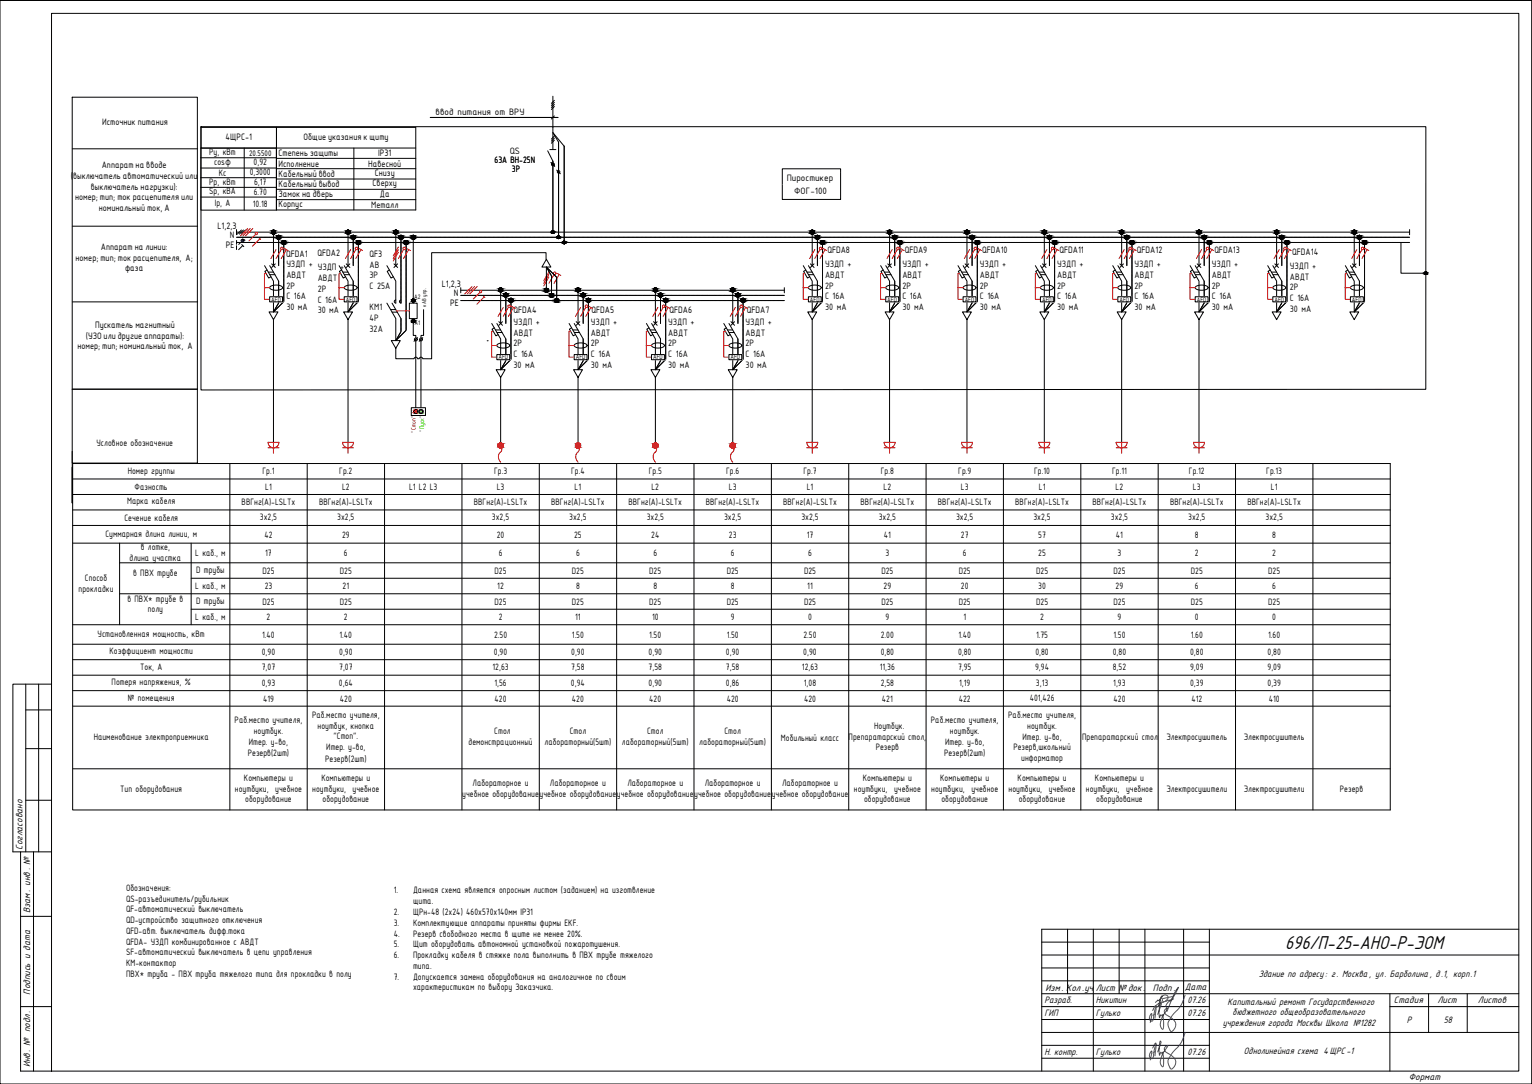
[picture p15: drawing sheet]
<svg xmlns="http://www.w3.org/2000/svg" width="594mm" height="420mm" viewBox="0 0 594 420" stroke-linecap="round" stroke-linejoin="round" font-family="sans-serif">
<defs><g id="words">
<text font-size="8" x="498.4" y="367.7">696/П-25-АНО-Р-ЭОМ</text>
<g font-size="4">
<text x="8.7" y="329.4" transform="rotate(-90 8.7 329.4)">Согласовано</text>
<text x="11.7" y="353.9" transform="rotate(-90 11.7 353.9)">Взам. инв. №</text>
<text x="405.4" y="383.9">Изм. Кол .уч</text>
<text x="424.9" y="383.9">Лист № док.</text>
<text x="447.1" y="383.9">Подп.</text>
<text x="459.4" y="383.7">Дата</text>
<text x="488.1" y="378.5">Здание по адресу: г. Москва, ул. Барболина, д.1, корп.1</text>
<text x="11.7" y="385.5" transform="rotate(-90 11.7 385.5)">Подпись и дата</text>
<text x="405" y="388.9">Разраб.</text>
<text x="425" y="388.9">Никитин</text>
<text x="460.5" y="388.9">07.26</text>
<text x="476" y="389.4">Капитальный ремонт Государственного</text>
<text x="540.5" y="388.9">Стадия</text>
<text x="557.4" y="388.9">Лист</text>
<text x="573.1" y="388.9">Листов</text>
<text x="405" y="393.9">ГИП</text>
<text x="425" y="393.9">Гулько</text>
<text x="460.5" y="393.9">07.26</text>
<text x="478" y="393.6">бюджетного общеобразовательного</text>
<text x="474.2" y="397.7">учреждения города Москвы Школа №1282</text>
<text x="545.6" y="396.4">Р</text>
<text x="559.9" y="396.4">58</text>
<text x="11.7" y="413.7" transform="rotate(-90 11.7 413.7)">Инв. № подл.</text>
<text x="405" y="408.9">Н. контр.</text>
<text x="425" y="408.9">Гулько</text>
<text x="460.5" y="408.9">07.26</text>
<text x="482.4" y="408.7">Однолинейная схема 4ЩРС -1</text>
<text x="546.3" y="418.5">Формат</text>
</g>
<g font-size="3.9">
<text x="168.9" y="44.6">ввод питания от ВРУ</text>
<text x="197.7" y="59.6">QS</text>
<text x="81.2" y="60.2">Ру, кВт</text>
<text x="83" y="64.1">cosφ</text>
<text x="98.3" y="64.1">0,92</text>
<text x="191.8" y="63.2">63А ВН-25N</text>
<text x="81.2" y="71.6">Рр, кВт</text>
<text x="84.8" y="68.3">Кс</text>
<text x="96.8" y="68">0,3000</text>
<text x="98.6" y="71.8">6,17</text>
<text x="198.5" y="66.7">3Р</text>
<text x="305.1" y="70.1">Пиростикер</text>
<text x="81.2" y="75.4">Sр, кВА</text>
<text x="98.4" y="75.8">6.70</text>
<text x="308" y="75.4">ФОГ-100</text>
<text x="83.3" y="79.8">Iр, А</text>
<text x="98.1" y="80.2">10.18</text>
<text x="111" y="103.5">УЗДП +</text>
<text x="111" y="107.7">АВДТ</text>
<text x="123.2" y="104.8">УЗДП +</text>
<text x="143.3" y="103.7">АВ</text>
<text x="143.3" y="107.9">3Р</text>
<text x="320" y="103.5">УЗДП +</text>
<text x="320" y="107.7">АВДТ</text>
<text x="349.9" y="103.5">УЗДП +</text>
<text x="349.9" y="107.7">АВДТ</text>
<text x="380" y="103.5">УЗДП +</text>
<text x="380" y="107.7">АВДТ</text>
<text x="410" y="103.5">УЗДП +</text>
<text x="410" y="107.7">АВДТ</text>
<text x="439.9" y="103.5">УЗДП +</text>
<text x="439.9" y="107.7">АВДТ</text>
<text x="469.9" y="103.5">УЗДП +</text>
<text x="469.9" y="107.7">АВДТ</text>
<text x="500.2" y="104.2">УЗДП +</text>
<text x="111" y="111.9">2Р</text>
<text x="123.2" y="109">АВДТ</text>
<text x="123.2" y="113.2">2Р</text>
<text x="143.3" y="112.1">С 25А</text>
<text x="320" y="111.9">2Р</text>
<text x="349.9" y="111.9">2Р</text>
<text x="380" y="111.9">2Р</text>
<text x="410" y="111.9">2Р</text>
<text x="439.9" y="111.9">2Р</text>
<text x="469.9" y="111.9">2Р</text>
<text x="500.2" y="108.4">АВДТ</text>
<text x="500.2" y="112.5">2Р</text>
<text x="111" y="116.1">С 16А</text>
<text x="123.2" y="117.3">С 16А</text>
<text x="320" y="116.1">С 16А</text>
<text x="349.9" y="116.1">С 16А</text>
<text x="380" y="116.1">С 16А</text>
<text x="410" y="116.1">С 16А</text>
<text x="439.9" y="116.1">С 16А</text>
<text x="469.9" y="116.1">С 16А</text>
<text x="500.2" y="116.7">С 16А</text>
<text x="111" y="120.2">30 мА</text>
<text x="123.2" y="121.5">30 мА</text>
<text x="143.3" y="120.2">КМ1</text>
<text x="143.3" y="124.4">4Р</text>
<text x="199.1" y="126">УЗДП +</text>
<text x="229.1" y="126">УЗДП +</text>
<text x="259.1" y="126">УЗДП +</text>
<text x="289.1" y="126">УЗДП +</text>
<text x="320" y="120.2">30 мА</text>
<text x="349.9" y="120.2">30 мА</text>
<text x="380" y="120.2">30 мА</text>
<text x="410" y="120.2">30 мА</text>
<text x="439.9" y="120.2">30 мА</text>
<text x="469.9" y="120.2">30 мА</text>
<text x="500.2" y="120.9">30 мА</text>
<text x="143.3" y="128.6">32А</text>
<text x="199.1" y="130.1">АВДТ</text>
<text x="229.1" y="130.1">АВДТ</text>
<text x="259.1" y="130.1">АВДТ</text>
<text x="289.1" y="130.1">АВДТ</text>
<text x="199.1" y="134.3">2Р</text>
<text x="229.1" y="134.3">2Р</text>
<text x="259.1" y="134.3">2Р</text>
<text x="289.1" y="134.3">2Р</text>
<text x="199.1" y="138.5">С 16А</text>
<text x="199.1" y="142.6">30 мА</text>
<text x="229.1" y="138.5">С 16А</text>
<text x="229.1" y="142.6">30 мА</text>
<text x="259.1" y="138.5">С 16А</text>
<text x="259.1" y="142.6">30 мА</text>
<text x="289.1" y="138.5">С 16А</text>
<text x="289.1" y="142.6">30 мА</text>
<text x="37.5" y="172.8">Условное обозначение</text>
<text x="49.5" y="183.5">Номер группы</text>
<text x="101.8" y="183.5">Гр.1</text>
<text x="131.6" y="183.5">Гр.2</text>
<text x="191.6" y="183.5">Гр.3</text>
<text x="221.5" y="183.5">Гр.4</text>
<text x="251.6" y="183.5">Гр.5</text>
<text x="281.6" y="183.5">Гр.6</text>
<text x="311.6" y="183.5">Гр.7</text>
<text x="341.6" y="183.5">Гр.8</text>
<text x="371.6" y="183.5">Гр.9</text>
<text x="401" y="183.5">Гр.10</text>
<text x="431.2" y="183.5">Гр.11</text>
<text x="461" y="183.5">Гр.12</text>
<text x="491" y="183.5">Гр.13</text>
<text x="52.2" y="189.9">Фазность</text>
<text x="102.8" y="189.9">L1</text>
<text x="132.6" y="189.9">L2</text>
<text x="158.6" y="189.9">L1 L2 L3</text>
<text x="192.6" y="189.9">L3</text>
<text x="222.8" y="189.9">L1</text>
<text x="252.6" y="189.9">L2</text>
<text x="282.6" y="189.9">L3</text>
<text x="312.8" y="189.9">L1</text>
<text x="342.6" y="189.9">L2</text>
<text x="372.6" y="189.9">L3</text>
<text x="402.8" y="189.9">L1</text>
<text x="432.6" y="189.9">L2</text>
<text x="462.6" y="189.9">L3</text>
<text x="492.8" y="189.9">L1</text>
<text x="49.3" y="195.5">Марка кабеля</text>
<text x="93.7" y="195.9">ВВГнг(A)-LSLTx</text>
<text x="123.7" y="195.9">ВВГнг(A)-LSLTx</text>
<text x="183.7" y="195.9">ВВГнг(A)-LSLTx</text>
<text x="213.7" y="195.9">ВВГнг(A)-LSLTx</text>
<text x="243.7" y="195.9">ВВГнг(A)-LSLTx</text>
<text x="273.7" y="195.9">ВВГнг(A)-LSLTx</text>
<text x="303.7" y="195.9">ВВГнг(A)-LSLTx</text>
<text x="333.7" y="195.9">ВВГнг(A)-LSLTx</text>
<text x="363.7" y="195.9">ВВГнг(A)-LSLTx</text>
<text x="393.7" y="195.9">ВВГнг(A)-LSLTx</text>
<text x="423.7" y="195.9">ВВГнг(A)-LSLTx</text>
<text x="453.7" y="195.9">ВВГнг(A)-LSLTx</text>
<text x="483.7" y="195.9">ВВГнг(A)-LSLTx</text>
<text x="48.2" y="201.9">Сечение кабеля</text>
<text x="100.8" y="201.7">3x2,5</text>
<text x="130.8" y="201.7">3x2,5</text>
<text x="190.8" y="201.7">3x2,5</text>
<text x="220.8" y="201.7">3x2,5</text>
<text x="250.8" y="201.7">3x2,5</text>
<text x="280.8" y="201.7">3x2,5</text>
<text x="310.8" y="201.7">3x2,5</text>
<text x="340.8" y="201.7">3x2,5</text>
<text x="370.8" y="201.7">3x2,5</text>
<text x="400.8" y="201.7">3x2,5</text>
<text x="430.8" y="201.7">3x2,5</text>
<text x="460.8" y="201.7">3x2,5</text>
<text x="490.8" y="201.7">3x2,5</text>
<text x="40.9" y="208">Суммарная длина линии, м</text>
<text x="102.5" y="208.3">42</text>
<text x="132.6" y="208.3">29</text>
<text x="192.6" y="208.3">20</text>
<text x="222.6" y="208.3">25</text>
<text x="252.5" y="208.3">24</text>
<text x="282.6" y="208.3">23</text>
<text x="312.8" y="208.3">17</text>
<text x="342.7" y="208.3">41</text>
<text x="372.6" y="208.3">27</text>
<text x="402.6" y="208.3">57</text>
<text x="432.7" y="208.3">41</text>
<text x="463.4" y="208.3">8</text>
<text x="493.4" y="208.3">8</text>
<text x="54.6" y="213.1">в лотке,</text>
<text x="75.7" y="215.3">L каб., м</text>
<text x="102.8" y="215.6">17</text>
<text x="133.4" y="215.6">6</text>
<text x="193.4" y="215.6">6</text>
<text x="223.4" y="215.6">6</text>
<text x="253.4" y="215.6">6</text>
<text x="283.4" y="215.6">6</text>
<text x="313.4" y="215.6">6</text>
<text x="343.4" y="215.6">3</text>
<text x="373.4" y="215.6">6</text>
<text x="402.6" y="215.6">25</text>
<text x="433.4" y="215.6">3</text>
<text x="463.4" y="215.6">2</text>
<text x="493.4" y="215.6">2</text>
<text x="50.3" y="217.3">длина участка</text>
<text x="32.9" y="225.1">Способ</text>
<text x="51.6" y="223.3">в ПВХ трубе</text>
<text x="76.1" y="222">D трубы</text>
<text x="101.8" y="222.4">D25</text>
<text x="131.8" y="222.4">D25</text>
<text x="191.8" y="222.4">D25</text>
<text x="221.8" y="222.4">D25</text>
<text x="251.8" y="222.4">D25</text>
<text x="281.8" y="222.4">D25</text>
<text x="311.8" y="222.4">D25</text>
<text x="341.8" y="222.4">D25</text>
<text x="371.8" y="222.4">D25</text>
<text x="401.8" y="222.4">D25</text>
<text x="431.8" y="222.4">D25</text>
<text x="461.8" y="222.4">D25</text>
<text x="491.8" y="222.4">D25</text>
<text x="30.5" y="229.3">прокладки</text>
<text x="49.4" y="233.2">в ПВХ* трубе в</text>
<text x="75.7" y="228.1">L каб., м</text>
<text x="102.6" y="228.4">23</text>
<text x="132.8" y="228.4">21</text>
<text x="192.8" y="228.4">12</text>
<text x="223.4" y="228.4">8</text>
<text x="253.4" y="228.4">8</text>
<text x="283.4" y="228.4">8</text>
<text x="313.1" y="228.4">11</text>
<text x="342.6" y="228.4">29</text>
<text x="372.6" y="228.4">20</text>
<text x="402.6" y="228.4">30</text>
<text x="432.6" y="228.4">29</text>
<text x="463.4" y="228.4">6</text>
<text x="493.4" y="228.4">6</text>
<text x="57.3" y="237.4">полу</text>
<text x="76.1" y="234">D трубы</text>
<text x="101.8" y="234.4">D25</text>
<text x="131.8" y="234.4">D25</text>
<text x="191.8" y="234.4">D25</text>
<text x="221.8" y="234.4">D25</text>
<text x="251.8" y="234.4">D25</text>
<text x="281.8" y="234.4">D25</text>
<text x="311.8" y="234.4">D25</text>
<text x="341.8" y="234.4">D25</text>
<text x="371.8" y="234.4">D25</text>
<text x="401.8" y="234.4">D25</text>
<text x="431.8" y="234.4">D25</text>
<text x="461.8" y="234.4">D25</text>
<text x="491.8" y="234.4">D25</text>
<text x="75.7" y="240.1">L каб., м</text>
<text x="103.4" y="240.4">2</text>
<text x="133.4" y="240.4">2</text>
<text x="193.4" y="240.4">2</text>
<text x="223.1" y="240.4">11</text>
<text x="252.8" y="240.4">10</text>
<text x="283.4" y="240.4">9</text>
<text x="313.4" y="240.4">0</text>
<text x="343.4" y="240.4">9</text>
<text x="373.6" y="240.4">1</text>
<text x="403.4" y="240.4">2</text>
<text x="433.4" y="240.4">9</text>
<text x="463.4" y="240.4">0</text>
<text x="493.4" y="240.4">0</text>
<text x="37.9" y="246.9">Установленная мощность, кВт</text>
<text x="101.7" y="247.2">1.40</text>
<text x="131.7" y="247.2">1.40</text>
<text x="191.6" y="247.2">2.50</text>
<text x="221.8" y="247.2">1.50</text>
<text x="251.8" y="247.2">1.50</text>
<text x="281.8" y="247.2">1.50</text>
<text x="311.6" y="247.2">2.50</text>
<text x="341.6" y="247.2">2.00</text>
<text x="371.7" y="247.2">1.40</text>
<text x="401.8" y="247.2">1.75</text>
<text x="431.8" y="247.2">1.50</text>
<text x="461.8" y="247.2">1.60</text>
<text x="491.8" y="247.2">1.60</text>
<text x="42.5" y="253.6">Коэффициент мощности</text>
<text x="101.5" y="253.7">0,90</text>
<text x="131.5" y="253.7">0,90</text>
<text x="191.5" y="253.7">0,90</text>
<text x="221.5" y="253.7">0,90</text>
<text x="251.5" y="253.7">0,90</text>
<text x="281.5" y="253.7">0,90</text>
<text x="311.5" y="253.7">0,90</text>
<text x="341.5" y="253.7">0,80</text>
<text x="371.5" y="253.7">0,80</text>
<text x="401.5" y="253.7">0,80</text>
<text x="431.5" y="253.7">0,80</text>
<text x="461.5" y="253.7">0,80</text>
<text x="491.5" y="253.7">0,80</text>
<text x="54.3" y="259.7">Ток, А</text>
<text x="101.5" y="259.7">7,07</text>
<text x="131.5" y="259.7">7,07</text>
<text x="191" y="259.7">12,63</text>
<text x="221.5" y="259.7">7,58</text>
<text x="251.5" y="259.7">7,58</text>
<text x="281.5" y="259.7">7,58</text>
<text x="311" y="259.7">12,63</text>
<text x="341.2" y="259.7">11,36</text>
<text x="371.5" y="259.7">7,95</text>
<text x="401.4" y="259.7">9,94</text>
<text x="431.5" y="259.7">8,52</text>
<text x="461.5" y="259.7">9,09</text>
<text x="491.5" y="259.7">9,09</text>
<text x="43.3" y="265.6">Потеря напряжения, %</text>
<text x="101.5" y="265.7">0,93</text>
<text x="131.4" y="265.7">0,64</text>
<text x="191.7" y="265.7">1,56</text>
<text x="221.4" y="265.7">0,94</text>
<text x="251.5" y="265.7">0,90</text>
<text x="281.5" y="265.7">0,86</text>
<text x="311.7" y="265.7">1,08</text>
<text x="341.5" y="265.7">2,58</text>
<text x="371.9" y="265.7">1,19</text>
<text x="401.7" y="265.7">3,13</text>
<text x="431.7" y="265.7">1,93</text>
<text x="461.5" y="265.7">0,39</text>
<text x="491.5" y="265.7">0,39</text>
<text x="49.6" y="271.8">№ помещения</text>
<text x="102" y="271.9">419</text>
<text x="131.8" y="271.9">420</text>
<text x="191.8" y="271.9">420</text>
<text x="221.8" y="271.9">420</text>
<text x="251.8" y="271.9">420</text>
<text x="281.8" y="271.9">420</text>
<text x="311.8" y="271.9">420</text>
<text x="342" y="271.9">421</text>
<text x="371.8" y="271.9">422</text>
<text x="399.3" y="271.7">401,426</text>
<text x="431.8" y="271.9">420</text>
<text x="462" y="271.9">412</text>
<text x="492" y="271.9">410</text>
<text x="91" y="280.4">Раб.место учителя,</text>
<text x="121" y="278.3">Раб.место учителя,</text>
<text x="361" y="280.4">Раб.место учителя,</text>
<text x="391" y="278.4">Раб.место учителя,</text>
<text x="36.3" y="286.7">Наименование электроприемника</text>
<text x="98.4" y="284.5">ноутбук.</text>
<text x="123.1" y="282.4">ноутбук, кнопка</text>
<text x="129.3" y="286.6">&quot;Стоп&quot;.</text>
<text x="191.7" y="284.6">Стол</text>
<text x="220.9" y="284.5">Стол</text>
<text x="250.9" y="284.5">Стол</text>
<text x="280.9" y="284.5">Стол</text>
<text x="302.9" y="287.1">Мобильный класс</text>
<text x="329.1" y="286.7">Препаратарский стол,</text>
<text x="339" y="282.6">Ноутбук.</text>
<text x="368.4" y="284.5">ноутбук.</text>
<text x="396.5" y="286.7">Итер. у-во,</text>
<text x="398.4" y="282.6">ноутбук.</text>
<text x="419.7" y="286.7">Препаратарский стол</text>
<text x="452.3" y="286.7">Электросушитель</text>
<text x="482.3" y="286.7">Электросушитель</text>
<text x="96.1" y="293.1">Резерв(2шт)</text>
<text x="96.5" y="288.7">Итер. у-во,</text>
<text x="126.5" y="290.8">Итер. у-во,</text>
<text x="181.7" y="288.8">демонстрационный</text>
<text x="211.2" y="288.9">лабораторный(5шт)</text>
<text x="241.2" y="288.9">лабораторный(5шт)</text>
<text x="271.2" y="288.9">лабораторный(5шт)</text>
<text x="339.6" y="290.9">Резерв</text>
<text x="366.1" y="293.1">Резерв(2шт)</text>
<text x="366.5" y="288.7">Итер. у-во,</text>
<text x="393" y="290.9">Резерв,школьный</text>
<text x="126.1" y="295.2">Резерв(2шт)</text>
<text x="396" y="295">информатор</text>
<text x="94.6" y="302.7">Компьютеры и</text>
<text x="124.6" y="302.7">Компьютеры и</text>
<text x="183.3" y="304.8">Лабораторное и</text>
<text x="213.3" y="304.8">Лабораторное и</text>
<text x="243.3" y="304.8">Лабораторное и</text>
<text x="273.3" y="304.8">Лабораторное и</text>
<text x="303.3" y="304.8">Лабораторное и</text>
<text x="334.6" y="302.7">Компьютеры и</text>
<text x="364.6" y="302.7">Компьютеры и</text>
<text x="394.6" y="302.7">Компьютеры и</text>
<text x="424.6" y="302.7">Компьютеры и</text>
<text x="46.6" y="306.8">Тип оборудования</text>
<text x="91.1" y="306.8">ноутбуки, учебное</text>
<text x="95.1" y="311">оборудование</text>
<text x="121.1" y="306.8">ноутбуки, учебное</text>
<text x="125.1" y="311">оборудование</text>
<text x="179.2" y="308.9">учебное оборудование</text>
<text x="209.3" y="308.9">учебное оборудование</text>
<text x="239.2" y="308.9">учебное оборудование</text>
<text x="269.2" y="308.9">учебное оборудование</text>
<text x="299.3" y="308.9">учебное оборудование</text>
<text x="331.1" y="306.8">ноутбуки, учебное</text>
<text x="335.1" y="311">оборудование</text>
<text x="361.1" y="306.8">ноутбуки, учебное</text>
<text x="365.1" y="311">оборудование</text>
<text x="391.1" y="306.8">ноутбуки, учебное</text>
<text x="395.1" y="311">оборудование</text>
<text x="421.1" y="306.8">ноутбуки, учебное</text>
<text x="425.1" y="311">оборудование</text>
<text x="452.3" y="306.8">Электросушители</text>
<text x="482.3" y="306.8">Электросушители</text>
<text x="519.6" y="306.8">Резерв</text>
<text x="48.9" y="345.3">Обозначения:</text>
<text x="152.7" y="346.1">1.</text>
<text x="160.2" y="346.1">Данная схема является опросным листом (заданием) на изготвление</text>
<text x="48.9" y="349.5">QS-разъединитель/рубильник</text>
<text x="48.9" y="353.7">QF-автоматический выключатель</text>
<text x="160.2" y="350.3">щита.</text>
<text x="48.9" y="357.8">QD-устройство защитного отключения</text>
<text x="152.7" y="354.7">2.</text>
<text x="152.7" y="358.9">3.</text>
<text x="160.2" y="354.7">ЩРн-48 (2х24) 460х570х140мм IP31</text>
<text x="160.2" y="358.9">Комплектующие аппараты приняты фирмы EKF.</text>
<text x="48.9" y="362">QFD-авт. выключатель дифф.тока</text>
<text x="152.7" y="363">4.</text>
<text x="160.2" y="363">Резерв свободного места в щите не менее 20%.</text>
<text x="48.9" y="366.2">QFDA- УЗДП комбинированное с АВДТ</text>
<text x="48.9" y="370.3">SF-автоматический выключатель в цепи управления</text>
<text x="152.7" y="367.2">5.</text>
<text x="152.7" y="371.3">6.</text>
<text x="160.2" y="367.2">Щит оборудовать автономной установкой пожаротушения.</text>
<text x="160.2" y="371.3">Прокладку кабеля в стяжке пола выполнить в ПВХ трубе тяжелого</text>
<text x="48.9" y="374.5">КМ-контактор</text>
<text x="160.2" y="375.5">типа.</text>
<text x="48.9" y="378.7">ПВХ* труба - ПВХ труба тяжелого типа для прокладки в полу</text>
<text x="152.7" y="379.7">7.</text>
<text x="160.2" y="379.7">Допускается замена оборудования на аналогичное по своим</text>
<text x="160.2" y="383.9">характеристикам по выбору Заказчика.</text>
</g>
<g font-size="3.5">
<text x="39.6" y="48.5">Источник питания</text>
<text x="87.4" y="54.4">4ЩРС-1</text>
<text x="117.7" y="54.3">Общие указания к щиту</text>
<text x="39.5" y="65.2">Аппарат на вводе</text>
<text x="108" y="60.4">Степень защиты</text>
<text x="108" y="64.6">Исполнение</text>
<text x="142.8" y="64.6">Навесной</text>
<text x="146.6" y="60.6">IP31</text>
<text x="27.5" y="69.3">(</text>
<text x="28.4" y="69.3">выключатель автоматический или</text>
<text x="108" y="68.6">Кабельный ввод</text>
<text x="145.3" y="68.2">Снизу</text>
<text x="29.1" y="77.7">номер; тип; ток расцепителя или</text>
<text x="35.2" y="73.5">выключатель нагрузки):</text>
<text x="108" y="72.6">Кабельный вывод</text>
<text x="108" y="76.2">Замок на дверь</text>
<text x="144.5" y="72.2">Сверху</text>
<text x="147.3" y="76.4">Да</text>
<text x="38.3" y="81.8">номинальный ток, А</text>
<text x="108" y="80.2">Корпус</text>
<text x="143.9" y="80.6">Металл</text>
<text x="84.4" y="88.7">L1,2,3</text>
<text x="89.1" y="92.4">N</text>
<text x="29.3" y="101">номер; тип; ток расцепителя, А;</text>
<text x="39.1" y="96.8">Аппарат на линии:</text>
<text x="87.6" y="96.1">PE</text>
<text x="111" y="99.4">QFDA1</text>
<text x="123.1" y="99.2">QFDA2</text>
<text x="143.2" y="99.6">QF3</text>
<text x="320.8" y="98">QFDA8</text>
<text x="350.8" y="98">QFDA9</text>
<text x="380.9" y="98">QFDA10</text>
<text x="410.8" y="98">QFDA11</text>
<text x="440.9" y="98">QFDA12</text>
<text x="470.9" y="98">QFDA13</text>
<text x="501.1" y="98.7">QFDA14</text>
<text x="48.5" y="105.2">фаза</text>
<text x="171.3" y="111.3">L1,2,3</text>
<text x="174.6" y="118.6">PE</text>
<text x="176" y="114.9">N</text>
<text x="199.1" y="121.1">QFDA4</text>
<text x="229.4" y="121.2">QFDA5</text>
<text x="259.6" y="121.2">QFDA6</text>
<text x="289.6" y="121.2">QFDA7</text>
<text x="33.3" y="131.3">(УЗО или другие аппараты):</text>
<text x="36.9" y="127.1">Пускатель магнитный</text>
<text x="30" y="135.4">номер; тип; номинальный ток, А</text>
</g>
<text font-size="3" x="96.6" y="60.4">20.5500</text>
<g font-size="2.4">
<text x="105.2" y="116.9">AFD</text>
<text x="134.1" y="116.9">AFD</text>
<text x="160.5" y="115.8">А2</text>
<text x="314.1" y="116.9">AFD</text>
<text x="344.1" y="116.9">AFD</text>
<text x="374.1" y="116.9">AFD</text>
<text x="404.1" y="116.9">AFD</text>
<text x="434.1" y="116.9">AFD</text>
<text x="464.1" y="116.9">AFD</text>
<text x="494.2" y="116.9">AFD</text>
<text x="524.3" y="116.9">AFD</text>
<text x="160.7" y="126">А1</text>
<text x="193.3" y="139.3">AFD</text>
<text x="223.3" y="139.3">AFD</text>
<text x="253.3" y="139.3">AFD</text>
<text x="283.3" y="139.3">AFD</text>
</g>
<text font-size="2.4" fill="#f00" x="161.2" y="167.6" transform="rotate(-90 161.2 167.6)">&quot;Стоп&quot;</text>
<text font-size="2.4" fill="#37dd00" x="164.4" y="167.3" transform="rotate(-90 164.4 167.3)">&quot;Пуск&quot;</text>
<text font-size="2.1" x="165.3" y="119.1" transform="rotate(-90 165.3 119.1)">к АВ упр.</text>
</g></defs>
<!-- layer: A-ANNO-NOTE -->
<g fill="none" stroke="#000" stroke-width=".39">
<path d="M28 57.7h48.6M303.4 65.4h22.6v11.9h-22.6zM28 87.7h48.6M28 117h48.6"/>
<circle cx="214.4" cy="90" r=".5"/>
<circle cx="216.6" cy="92" r=".5"/>
<circle cx="218.8" cy="94" r=".5"/>
<circle cx="552.9" cy="105.9" r=".5"/>
</g>
<!-- layer: 0 -->
<g fill="none" stroke="#000" stroke-width=".39">
<path d="M28 37.7h48.5v141.8h-48.5zM214.4 37.3v20.7M215 39.7l-1.2 1.2M215 38.9l-1.2 1.2M77.9 49.1h475v101.8l-475 .3zM166.9 45.5h49.5M212.4 58.5l2 4v27.5M213.2 58h2.4M215 54.3l-1.2 1.2M215 53.6l-1.2 1.1M215 52.7l-1.2 1.2M215 40.5l-1.2 1.2"/>
<path d="M215 44.9l-1.2 1.2M215 41.3l-1.2 1.1M213.7 63l1.4 1.4M215.9 65.9l1.4 1.5M91.7 89.2v1.5M91.7 95.2v1.5M91.7 93.2v1.5M93.6 89.2l-1.6 1.5M93.7 94.8l.8 .8M94.1 95.2l-1.6 1.6M94.1 93.2l-1.5 1.5M94.4 89.2l-1.6 1.5"/>
<path d="M95.2 89.2l-1.6 1.5M106 90v13M108.1 92v11M110 94v22.7M135 90v13M137 92v11M139 94v22.7M153.5 90v13M155.5 92v25.5a.6 .6 0 0 1-.6-.6 .6 .6 0 0 1 .6-.6M157.5 94l-.1 34.1M160.3 92v25.5M216.6 92v-36.9l-2.2-3.7 4.4 5.3v37.3"/>
<path d="M315 90v13M317 92v11M319 94v22.7M345 90v13M347 92v11M349 94v22.7M375 90v13M377 92v11M379 94v22.7M405 90v13M407 92v11M409 94v22.7"/>
<path d="M435 90v13M437 92v11M439 94v22.7M464.9 90v13M467 92v11M468.9 94v22.7M495 90v13M497.1 92v11M499 94v22.7M525.1 90v13M527.2 92v11M529.1 94v22.7"/>
<path d="M543.3 94v11.9h9.6M102.6 103l3.4 6v6M103.6 104.7l-.9 .5 1.5 2.6 .9-.5M104 105.5h2M104.6 115h5v2h-5zM104.6 103l3.5 6v6M104.6 106.5h2M104.7 111.2a3.9 3.9 0 0 1 4.9 .3 3.6 3.6 0 0 1-5 0zM105.3 102.3l1.5 1.4M106 117v3.9M106.6 119.9l-.2 .3M106.7 102.3l-1.4 1.4"/>
<path d="M106.8 119.5l-.1 .4M107.8 117.9l-.9 1.6M108 117.6l-.2 .3M108.1 116.9l-.1 .6M109 117.9l-3 3M110 116.8l-1 1.1M131.5 103l3.5 6v6M132.5 104.7l-.9 .5 1.5 2.6 .9-.5M132.9 105.5h2M133.5 115h5v2h-5zM133.5 103l3.5 6v6M133.5 106.5h2"/>
<path d="M133.6 111.2a3.9 3.9 0 0 1 4.9 .3 3.6 3.6 0 0 1-5 0zM134.3 102.3l1.4 1.4M135 117v3.9M135.6 119.9l-.3 .3M135.7 102.3l-1.5 1.4M135.8 119.5l-.2 .4M135.8 119.4v.1M136.4 118.3l-.5 1M136.9 117.6l-.4 .7M137 116.9l-.1 .6M139 116.8l-4 4.1M150 103l3.5 6v8.5a.61 .61 0 0 1-.6-.6 .61 .61 0 0 1 .6-.6"/>
<path d="M150 117.5l3.5 6v8.4M151 104.7l-.9 .5 1.5 2.6 .9-.5M151.5 120h2M152 117.5l3.5 6v4.9M152.8 102.3l1.4 1.4M154.2 102.3l-1.4 1.4M158.7 117.5h3.1v6h-3.1zM194.1 112.4v13M196.2 114.4v11M198.1 116.4v22.7M211.8 100.5v-2.6h-44.4v41.2l-3.4-.1a.75 .75 0 0 0-.8-.5 .75 .75 0 0 0-.7 .5h-.5a.76 .76 0 0 0-.8-.5 .76 .76 0 0 0-.7 .5h-7v-4M211.9 100.5l1.7 3h-3.5z"/>
<path d="M211.9 103.5l4 4v9M211.9 103.5v9M211.9 103.5l.6 1.1M212.6 104.7l.1 .3M212.8 105.1l.3 .6M213.1 105.7l.3 .5M213.4 106.2l.1 .1M213.5 106.3l.2 .3M213.7 106.6l.1 .2M213.8 106.9l.1 .1M213.9 107.1v7.4M224.2 112.4v13"/>
<path d="M226.1 114.4v11M228.2 116.4v22.7M254.1 112.4v13M256.1 114.4v11M258.1 116.4v22.7M284.1 112.4v13M286.2 114.4v11M288.1 116.4v22.7M311.5 103l3.5 6v6M312.5 104.7l-.9 .5 1.5 2.6 .9-.5M312.9 105.5h2M313.5 115h5v2h-5z"/>
<path d="M313.5 103l3.5 6v6M313.5 106.5h2M313.5 111.2a3.9 3.9 0 0 1 5 .3 3.6 3.6 0 0 1-5 0zM314.3 102.3l1.4 1.4M315 117v3.9M315.5 119.9l-.2 .3M315.7 102.3l-1.5 1.4M315.8 119.5l-.2 .4M316.2 118.7l-.4 .8M316.4 118.3l-.2 .4M316.9 117.6l-.4 .7M317 116.9l-.1 .6"/>
<path d="M319 116.8l-4 4.1M341.5 103l3.5 6v6M342.5 104.7l-.9 .5 1.5 2.6 .9-.5M342.9 105.5h2M343.5 115h5v2h-5zM343.5 103l3.5 6v6M343.5 106.5h2M343.6 111.2a3.9 3.9 0 0 1 4.9 .3 3.6 3.6 0 0 1-5 0zM344.3 102.3l1.4 1.4M345 117v3.9M345.7 102.3l-1.5 1.4M345.8 119.5l-.5 .7"/>
<path d="M345.8 119.4v.1M346.5 118.2l-.6 1.1M346.7 117.9l-.2 .3M346.9 117.6l-.2 .3M347 116.9l-.1 .6M349 116.8l-4 4.1M371.5 103l3.5 6v6M372.5 104.7l-.9 .5 1.5 2.6 .9-.5M372.9 105.5h2M373.5 115h5v2h-5zM373.5 103l3.5 6v6M373.5 106.5h2"/>
<path d="M373.6 111.2a3.9 3.9 0 0 1 4.9 .3 3.6 3.6 0 0 1-5 0zM374.2 102.3l1.5 1.4M375 117v3.9M375.6 102.3l-1.4 1.4M375.8 119.5l-.5 .7M376.2 118.7l-.4 .8M376.3 118.6l-.1 .1M376.9 117.6l-.6 1M377 116.9l-.1 .6M379 116.8l-3.9 4M401.5 103l3.5 6v6M402.5 104.7l-.9 .5 1.5 2.6 .9-.5"/>
<path d="M402.9 105.5h2M403.5 115h5v2h-5zM403.5 103l3.5 6v6M403.5 106.5h2M403.5 111.2a3.9 3.9 0 0 1 5 .3 3.6 3.6 0 0 1-5 0zM404.3 102.3l1.4 1.4M405 117v3.9M405.6 102.3l-1.4 1.4M405.8 119.5l-.5 .7M406.4 118.3l-.6 1.2M406.7 117.9l-.2 .4M406.9 117.6l-.2 .3"/>
<path d="M407 116.9l-.1 .6M408.9 117l-3.9 3.9M409 116.8l-.1 .2M431.5 103l3.5 6v6M432.5 104.7l-.9 .5 1.5 2.6 .9-.5M432.9 105.5h2M433.5 115h5v2h-5zM433.5 103l3.5 6v6M433.5 106.5h2M433.5 111.2a3.9 3.9 0 0 1 5 .3 3.6 3.6 0 0 1-5 0zM434.3 102.3l1.4 1.4M435 117v3.9"/>
<path d="M435.7 102.3l-1.5 1.4M435.8 119.5l-.5 .7M435.9 119.2l-.1 .3M436 119.1l-.1 .1M436.2 118.7l-.2 .4M436.3 118.6l-.1 .1M436.9 117.6l-.6 1M437 116.9l-.1 .6M439 116.8l-4 4.1M461.5 103l3.4 6v6M462.5 104.7l-.9 .5 1.5 2.6 .9-.5M462.9 105.5h2"/>
<path d="M463.5 115h5v2h-5zM463.5 103l3.5 6v6M463.5 106.5h2M463.6 111.2a3.9 3.9 0 0 1 4.9 .3 3.6 3.6 0 0 1-5 0zM464.2 102.3l1.5 1.4M464.9 117v3.9M465.5 119.9l-.2 .3M465.6 102.3l-1.4 1.4M465.8 119.5l-.2 .4M466.4 118.3l-.6 1.2M466.7 117.9l-.3 .4M466.9 117.6l-.2 .3"/>
<path d="M467 116.9l-.1 .6M468.9 117l-4 3.9M468.9 116.8v.2M491.6 103l3.4 6v6M492.6 104.7l-.9 .5 1.5 2.6 .9-.5M493 105.5h2M493.6 115h5v2h-5zM493.6 103l3.5 6v6M493.6 106.5h2M493.7 111.2a3.9 3.9 0 0 1 4.9 .3 3.6 3.6 0 0 1-5 0zM494.3 102.3l1.5 1.4M495 117v3.9"/>
<path d="M495.6 119.9l-.2 .3M495.7 102.3l-1.4 1.4M495.9 119.5l-.2 .4M496.5 118.3l-.6 1.2M496.7 118.1l-.2 .2M497 117.6l-.3 .4M497.1 116.9l-.1 .6M497.6 118.4l-2.6 2.5M499 116.8l-1.4 1.6M521.7 103l3.4 6v6M522.7 104.7l-.9 .5 1.5 2.6 .9-.5M523.1 105.5h2"/>
<path d="M523.7 115h5v2h-5zM523.7 103l3.5 6v6M523.7 106.5h2M523.8 111.2a3.9 3.9 0 0 1 4.9 .3 3.6 3.6 0 0 1-5 0zM524.4 102.3l1.5 1.4M525.1 117v3.9M525.7 119.9l-.2 .3M525.8 102.3l-1.4 1.4M525.9 119.5l-.1 .4M526.6 118.3l-.6 1.2M527.1 117.6l-.5 .7M527.2 116.9l-.1 .6"/>
<path d="M529.1 117l-4 3.9M529.1 116.8v.2M104.3 120.9h3.5l-1.8 3zM106 123.9v47.6M106.4 120.3l-.4 .6M133.2 120.9h3.5l-1.7 3zM135 123.9v47.6M135.3 120.3l-.3 .6M151.7 132h3.5l-1.7 3zM152 121h2.1M153.6 131.8v.1M154.2 130.7l-.6 1.1"/>
<path d="M154.3 130.6l-.1 .1M154.4 130.5l-.1 .1M154.4 130.4v.1M154.9 129.6l-.4 .7M155 129.5h-.1M155.3 128.8l-.3 .6M155.5 128.4l-.1 .4M157.4 128.1l-3.9 3.9M160.3 123.5v6.5h.9v1M161.2 131.6v26.4M161.9 130.9l-1.4 1.4M163.2 131.6v26.4"/>
<path d="M163.9 130.9l-1.4 1.4M164.3 120v10h-1v1M188.9 132.1h.1M190.7 125.4l3.4 6v6M191.7 127.1l-.9 .5 1.5 2.6 .9-.5M192.1 127.9h2M192.7 137.4h5v2h-5zM192.7 125.4l3.5 6v6M192.7 128.9h2M192.7 133.6a3.9 3.9 0 0 1 5 .3 3.6 3.6 0 0 1-5 0zM193.4 124.7l1.5 1.4M194.1 139.4v3.9l1-1.7"/>
<path d="M194.8 124.7l-1.4 1.4M196.1 140l-.6 1M196.2 139.8l-.1 .1M196.2 139.4v.3M198.1 139.2l-3.1 3.3M220.7 125.4l3.5 6v6M221.7 127.1l-.9 .5 1.5 2.6 .9-.5M222.1 127.9h2M222.7 137.4h4.9v2h-4.9zM222.7 125.4l3.4 6v6M222.7 128.9h2M222.7 133.6a3.9 3.9 0 0 1 5 .3 3.6 3.6 0 0 1-5 0z"/>
<path d="M223.4 124.7l1.5 1.4M224.2 139.4v3.9M224.8 124.7l-1.4 1.4M226.1 140l-.6 1M226.1 139.8v.1M226.1 139.4v.3M228 139.4l-2.3 2.3M228.2 139.2l-.1 .2M250.7 125.4l3.4 6v6M251.7 127.1l-.9 .5 1.5 2.6 .9-.5M252.1 127.9h2M252.6 137.4h5v2h-5z"/>
<path d="M252.7 125.4l3.4 6v6M252.7 128.9h2M252.7 133.6a3.9 3.9 0 0 1 5 .3 3.6 3.6 0 0 1-5.1 0zM253.4 124.7l1.4 1.4M254.1 139.4v3.9l1-1.7M254.8 124.7l-1.4 1.4M256.1 140l-.3 .5M256.1 139.8v.1M256.1 139.4v.3M258.1 139.2l-3.1 3.3M280.7 125.4l3.4 6v6M281.7 127.1l-.9 .5 1.5 2.6 .9-.5"/>
<path d="M282.1 127.9h2M282.7 137.4h4.9v2h-4.9zM282.7 125.4l3.5 6v6M282.7 128.9h2M282.7 133.6a3.9 3.9 0 0 1 5 .3 3.6 3.6 0 0 1-5.1 0zM283.4 124.7l1.5 1.4M284.1 139.4l.1 3.8M284.8 124.7l-1.4 1.4M286.1 140l-.2 .2M286.2 139.8l-.1 .1M286.2 139.4v.3M288.1 139.2l-3.1 3.3"/>
<path d="M313.2 120.9h3.5l-1.7 3zM315 123.9v47.6M315.3 120.3l-.3 .6M343.2 120.9h3.5l-1.7 3zM345 123.9v47.6M345.3 120.3l-.3 .6M373.2 120.9h3.5l-1.7 3zM375 123.9v47.6M375 120.8v.1M375.3 120.3l-.3 .5M403.2 120.9h3.5l-1.7 3zM405 123.9v47.6"/>
<path d="M405.3 120.3l-.3 .6M433.2 120.9h3.5l-1.7 3zM435 123.9v47.6M435.2 120.4l-.2 .5M435.3 120.3v.1M463.2 120.9h3.5l-1.8 3zM464.9 123.9v47.6M465.3 120.3l-.4 .6M493.3 120.9h3.5l-1.8 3zM495.4 120.3l-.4 .6M523.4 120.9h3.5l-1.8 3zM525.5 120.3l-.4 .6"/>
<path d="M28 150.9h48.6M159.5 158h5.5v3h-5.5zM192.4 143.3h3.5l-1.8 3zM194.1 146.3v26.4M195 142.5l-.8 .7M195.2 141.5l-.1 .1M195.4 141.1l-.2 .4M195.5 141l-.1 .1M222.4 143.3h3.5l-1.7 3zM224.2 146.3v26.4M224.6 142.6l-.4 .7M224.9 142.6l-.7 .7"/>
<path d="M225 142.5l-.1 .1M225.4 141.1l-.8 1.4M225.5 141l-.1 .1M225.7 141.7l-.7 .8M252.4 143.3h3.5l-1.8 3zM254.1 146.3v26.4M255 142.5l-.7 .7M255.4 141.1l-.3 .5M255.5 141l-.1 .1M255.8 140.5l-.3 .5M282.4 143.3h3.5l-1.8 3zM284.1 146.3v26.4"/>
<path d="M284.4 143l-.2 .2M284.6 142.6l-.2 .3M284.8 142.2l-.2 .3M284.9 142.6l-.7 .6M285 142.5l-.1 .1M285.4 141.1l-.6 1.1M285.5 141l-.1 .1M285.5 140.9v.1M285.9 140.2l-.3 .6M28 175v20v-13.9M28.2 179.7h510.9v134.2h-510.9zM89.1 179.7v134.2"/>
<path d="M119.1 179.7v134.2M149.1 179.7v134.2M179.1 179.7v134.2M209.1 179.7v134.2M239.1 179.7v134.2M269.1 179.7v134.2M299.1 179.7v134.2M329.1 179.7v134.2M359.1 179.7v134.2M389.1 179.7v134.2M419.1 179.7v134.2M449.1 179.7v134.2"/>
<path d="M479.1 179.7v134.2M509.1 179.7v134.2M28.2 185.7h510.9M28.2 191.7h510.9M28.2 197.7h510.9M28.2 203.7h510.9M28.2 210.5h510.9M46.4 218.1h492.7M46.4 210.5v31.6M74.1 210.5v31.6M46.4 230.1h492.7M74.1 224.1h465"/>
<path d="M74.1 236.1h465M28.2 242.1h510.9M28.2 249.7h510.9M28.2 255.7h510.9M28.2 261.7h510.9M28.2 267.7h510.9M28.2 273.7h510.9M28.2 298h510.9"/>
<circle cx="214.4" cy="63.7" r=".5"/>
<circle cx="216.6" cy="66.6" r=".5"/>
<circle cx="94.2" cy="93.1" r=".37"/>
<circle cx="106.1" cy="90" r=".75"/>
<circle cx="108.1" cy="92" r=".75"/>
<circle cx="110.1" cy="94" r=".75"/>
<circle cx="135" cy="90" r=".75"/>
<circle cx="137" cy="92" r=".75"/>
<circle cx="139" cy="94" r=".75"/>
<circle cx="153.5" cy="90" r=".75"/>
<circle cx="155.5" cy="92" r=".75"/>
<circle cx="157.5" cy="94" r=".75"/>
<circle cx="160.3" cy="92" r=".75"/>
<circle cx="315" cy="90" r=".75"/>
<circle cx="317" cy="92" r=".75"/>
<circle cx="319" cy="94" r=".75"/>
<circle cx="345" cy="90" r=".75"/>
<circle cx="347" cy="92" r=".75"/>
<circle cx="349" cy="94" r=".75"/>
<circle cx="375" cy="90" r=".75"/>
<circle cx="377" cy="92" r=".75"/>
<circle cx="379" cy="94" r=".75"/>
<circle cx="405" cy="90" r=".75"/>
<circle cx="407" cy="92" r=".75"/>
<circle cx="409" cy="94" r=".75"/>
<circle cx="435" cy="90" r=".75"/>
<circle cx="437" cy="92" r=".75"/>
<circle cx="439" cy="94" r=".75"/>
<circle cx="465" cy="90" r=".75"/>
<circle cx="467" cy="92" r=".75"/>
<circle cx="469" cy="94" r=".75"/>
<circle cx="495.1" cy="90" r=".75"/>
<circle cx="497.1" cy="92" r=".75"/>
<circle cx="499.1" cy="94" r=".75"/>
<circle cx="525.2" cy="90" r=".75"/>
<circle cx="527.2" cy="92" r=".75"/>
<circle cx="529.2" cy="94" r=".75"/>
<circle cx="160.3" cy="116.5" r=".56"/>
<circle cx="194.2" cy="112.4" r=".75"/>
<circle cx="196.2" cy="114.4" r=".75"/>
<circle cx="198.2" cy="116.4" r=".75"/>
<circle cx="211.9" cy="112.5" r=".75"/>
<circle cx="213.9" cy="114.5" r=".75"/>
<circle cx="215.9" cy="116.5" r=".75"/>
<circle cx="224.2" cy="112.4" r=".75"/>
<circle cx="226.2" cy="114.4" r=".75"/>
<circle cx="228.2" cy="116.4" r=".75"/>
<circle cx="254.2" cy="112.4" r=".75"/>
<circle cx="256.1" cy="114.4" r=".75"/>
<circle cx="258.2" cy="116.4" r=".75"/>
<circle cx="284.2" cy="112.4" r=".75"/>
<circle cx="286.2" cy="114.4" r=".75"/>
<circle cx="288.2" cy="116.4" r=".75"/>
<circle cx="552.9" cy="105.9" r=".5"/>
<circle cx="160.3" cy="124.5" r=".56"/>
<circle cx="161.3" cy="131.6" r=".56"/>
<circle cx="163.3" cy="131.6" r=".56"/>
<circle cx="161.2" cy="159.5" r=".75"/>
<circle cx="163.2" cy="159.5" r=".75"/>
</g>
<g fill="#00f" stroke="#00f" stroke-width=".39">
<path d="M94.1 92.8h.2zM94 92.8h.3z"/>
<path d="M94 92.8h.3zM94 92.8h.3z"/>
<path d="M94 92.8h.3zM94 92.8h.3z"/>
<path d="M94 92.8h.4zM94 92.8h.4z"/>
<path d="M93.9 92.8l.5 .1zM93.9 92.8l.5 .1z"/>
<path d="M93.9 92.9h.5zM93.9 92.9h.5z"/>
<path d="M93.9 92.9h.5zM93.9 92.9h.5z"/>
<path d="M93.9 92.9h.6zM93.9 92.9h.6z"/>
<path d="M93.8 92.9l.7 .1zM93.8 92.9l.7 .1z"/>
<path d="M93.8 93h.7zM93.8 93h.7z"/>
<path d="M93.8 93h.7zM93.8 93h.7z"/>
<path d="M93.8 93l.7 .1zM93.8 93l.7 .1z"/>
<path d="M93.8 93.1h.7zM93.8 93.1h.7z"/>
<path d="M93.8 93.1l.7 .1zM93.8 93.1l.7 .1z"/>
<path d="M93.8 93.2h.7zM93.8 93.2h.7z"/>
<path d="M93.8 93.2h.7zM93.8 93.2h.7z"/>
<path d="M93.8 93.2h.7zM93.8 93.2l.7 .1z"/>
<path d="M93.8 93.3h.7zM93.8 93.3h.7z"/>
<path d="M93.8 93.3h.7zM93.8 93.3h.7z"/>
<path d="M93.8 93.3h.7zM93.8 93.3h.7z"/>
<path d="M93.8 93.3h.7zM93.8 93.3l.6 .1z"/>
<path d="M93.9 93.4h.5zM93.9 93.4h.5z"/>
<path d="M93.9 93.4h.5zM93.9 93.4h.5z"/>
<path d="M93.9 93.4h.5zM93.9 93.4l.5 .1z"/>
<path d="M93.9 93.5h.5zM93.9 93.5h.4z"/>
<path d="M94 93.5h.3zM94 93.5h.3z"/>
<path d="M94 93.5h.3zM94 93.5h.3z"/>
<path d="M94 93.5h.3zM94 93.5h.2z"/>
</g>
<!-- layer: A-ANNO-NOTE -->
<g fill="#000" stroke="#000" stroke-width=".39">
<path d="M214.3 90.5h.2zM214.3 89.5h.2zM216.5 92.5h.2zM216.5 91.5h.2zM218.7 94.5h.2zM218.7 93.5h.2zM552.8 106.4h.2zM552.8 105.4h.2z"/>
<path d="M214.3 89.5h.2zM214.2 89.5h.3z"/>
<path d="M214.2 89.5h.4zM214.2 89.5h.4z"/>
<path d="M214.2 90.4h.3zM214.2 90.4l.3 .1z"/>
<path d="M214.2 89.5h.4zM214.1 89.5h.5z"/>
<path d="M214.2 90.4h.4zM214.2 90.4h.3z"/>
<path d="M214.1 89.5l.6 .1zM214.1 89.5l.6 .1z"/>
<path d="M214.1 90.4h.5zM214.1 90.4h.5z"/>
<path d="M214.1 89.6h.6zM214.1 89.6h.6z"/>
<path d="M214.1 90.4h.6zM214.1 90.4h.5z"/>
<path d="M214.1 89.6h.7zM214.1 89.6h.7z"/>
<path d="M214.1 90.4h.6zM214.1 90.4h.6z"/>
<path d="M214 89.6l.8 .1zM214 89.6l.8 .1z"/>
<path d="M214 90.3h.8zM214 90.3l.7 .1z"/>
<path d="M214 89.7h.8zM214 89.7h.8z"/>
<path d="M214 90.3h.8zM214 90.3h.8z"/>
<path d="M214 89.7h.8zM214 89.7h.8z"/>
<path d="M214 90.3h.8zM214 90.3h.8z"/>
<path d="M214 89.7l.9 .1zM214 89.7l.9 .1z"/>
<path d="M214 90.2h.8zM214 90.2l.8 .1z"/>
<path d="M213.9 89.8h1zM213.9 89.8h1z"/>
<path d="M213.9 89.8l1 .1zM213.9 89.8l1 .1z"/>
<path d="M213.9 90.1l1 .1zM213.9 90.1l1 .1z"/>
<path d="M213.9 90.2h1zM213.9 90.2h.9z"/>
<path d="M213.9 89.9h1zM213.9 89.9h1z"/>
<path d="M213.9 89.9l1 .1zM213.9 89.9l1 .1z"/>
<path d="M213.9 90h1zM213.9 90h1z"/>
<path d="M213.9 90l1 .1zM213.9 90l1 .1z"/>
<path d="M213.9 90.1h1zM213.9 90.1h1z"/>
<path d="M216.5 91.5h.2zM216.4 91.5h.3z"/>
<path d="M216.4 91.5h.4zM216.4 91.5h.4z"/>
<path d="M216.4 92.5h.3zM216.4 92.5h.3z"/>
<path d="M216.4 91.5h.4zM216.3 91.5h.5z"/>
<path d="M216.4 92.4h.4zM216.4 92.4l.3 .1z"/>
<path d="M216.3 91.5l.6 .1zM216.3 91.6h.6z"/>
<path d="M216.3 92.4h.5zM216.3 92.4h.5z"/>
<path d="M216.3 91.6h.6zM216.3 91.6h.6z"/>
<path d="M216.3 92.4h.6zM216.3 92.4h.5z"/>
<path d="M216.3 91.6h.7zM216.3 91.6h.7z"/>
<path d="M216.3 92.4h.6zM216.3 92.4h.6z"/>
<path d="M216.2 91.6l.8 .1zM216.2 91.6l.8 .1z"/>
<path d="M216.2 92.3h.8zM216.2 92.3l.7 .1z"/>
<path d="M216.2 91.7h.8zM216.2 91.7h.8z"/>
<path d="M216.2 92.3h.8zM216.2 92.3h.8z"/>
<path d="M216.2 91.7h.8zM216.2 91.7h.8z"/>
<path d="M216.2 92.2h.8zM216.2 92.2l.8 .1z"/>
<path d="M216.2 91.7l.8 .1zM216.2 91.7l.8 .1z"/>
<path d="M216.2 92.2h.8zM216.2 92.2h.8z"/>
<path d="M216.1 91.8h1zM216.1 91.8h1z"/>
<path d="M216.1 92.2h.9zM216.1 92.2h.9z"/>
<path d="M216.1 91.8l1 .1zM216.1 91.8l1 .1z"/>
<path d="M216.1 92.1h1zM216.1 92.1l.9 .1z"/>
<path d="M216.1 91.9h1zM216.1 91.9h1z"/>
<path d="M216.1 91.9l1 .1zM216.1 91.9l1 .1z"/>
<path d="M216.1 92h1zM216.1 92h1z"/>
<path d="M216.1 92l1 .1zM216.1 92l1 .1z"/>
<path d="M216.1 92.1h1zM216.1 92.1h1z"/>
<path d="M218.7 93.5h.2zM218.6 93.5h.3z"/>
<path d="M218.6 93.5h.4zM218.6 93.5h.4z"/>
<path d="M218.6 94.4h.3zM218.6 94.4l.3 .1z"/>
<path d="M218.6 93.5h.4zM218.5 93.5h.5z"/>
<path d="M218.6 94.4h.4zM218.6 94.4h.3z"/>
<path d="M218.5 93.5l.6 .1zM218.5 93.6h.6z"/>
<path d="M218.5 94.4h.5zM218.5 94.4h.5z"/>
<path d="M218.5 93.6h.6zM218.5 93.6h.6z"/>
<path d="M218.5 94.4h.6zM218.5 94.4h.5z"/>
<path d="M218.5 93.6h.7zM218.5 93.6h.7z"/>
<path d="M218.5 94.4h.6zM218.5 94.4h.6z"/>
<path d="M218.4 93.6l.8 .1zM218.4 93.7h.8z"/>
<path d="M218.4 94.3h.8zM218.4 94.3l.7 .1z"/>
<path d="M218.4 93.7h.8zM218.4 93.7h.8z"/>
<path d="M218.4 94.3h.8zM218.4 94.3h.8z"/>
<path d="M218.4 93.7h.8zM218.4 93.7h.8z"/>
<path d="M218.4 94.2h.8zM218.4 94.2l.8 .1z"/>
<path d="M218.3 93.7l.9 .1zM218.3 93.7l.9 .1z"/>
<path d="M218.3 94.2h.9zM218.3 94.2h.9z"/>
<path d="M218.3 93.8h1zM218.3 93.8h1z"/>
<path d="M218.3 94.2h.9zM218.3 94.2h.9z"/>
<path d="M218.3 93.8l1 .1zM218.3 93.8l1 .1z"/>
<path d="M218.3 94.1h1zM218.3 94.1l.9 .1z"/>
<path d="M218.3 93.9h1zM218.3 93.9h1z"/>
<path d="M218.3 93.9l1 .1zM218.3 93.9l1 .1z"/>
<path d="M218.3 94h1zM218.3 94h1z"/>
<path d="M218.3 94l1 .1zM218.3 94l1 .1z"/>
<path d="M218.3 94.1h1zM218.3 94.1h1z"/>
<path d="M552.8 105.4h.3zM552.7 105.4h.4z"/>
<path d="M552.7 105.4l.4 .1zM552.7 105.5h.4z"/>
<path d="M552.7 106.4h.4zM552.7 106.4h.3z"/>
<path d="M552.7 105.5h.4zM552.6 105.5h.5z"/>
<path d="M552.7 106.4h.4zM552.7 106.4h.4z"/>
<path d="M552.6 105.5h.6zM552.6 105.5h.6z"/>
<path d="M552.6 106.3h.5zM552.6 106.3l.5 .1z"/>
<path d="M552.6 105.5h.6zM552.6 105.5h.6z"/>
<path d="M552.6 106.3h.6zM552.6 106.3h.5z"/>
<path d="M552.6 105.5l.7 .1zM552.6 105.5l.7 .1z"/>
<path d="M552.6 106.3h.6zM552.6 106.3h.6z"/>
<path d="M552.5 105.6h.8zM552.5 105.6h.8z"/>
<path d="M552.5 106.2h.8zM552.5 106.2l.7 .1z"/>
<path d="M552.5 105.6h.8zM552.5 105.6h.8z"/>
<path d="M552.5 106.2h.8zM552.5 106.2h.8z"/>
<path d="M552.5 105.6l.8 .1zM552.5 105.6l.8 .1z"/>
<path d="M552.5 106.2h.8zM552.5 106.2h.8z"/>
<path d="M552.4 105.7h1zM552.4 105.7h1z"/>
<path d="M552.4 106.1h.9zM552.4 106.1l.9 .1z"/>
<path d="M552.4 105.7h1zM552.4 105.7h1z"/>
<path d="M552.4 106.1h1zM552.4 106.1h.9z"/>
<path d="M552.4 105.7l1 .1zM552.4 105.7l1 .1z"/>
<path d="M552.4 106h1zM552.4 106l1 .1z"/>
<path d="M552.4 105.8l1 .1zM552.4 105.8l1 .1z"/>
<path d="M552.4 105.9h1zM552.4 105.9h1z"/>
<path d="M552.4 105.9h1zM552.4 105.9h1z"/>
<path d="M552.4 105.9l1 .1zM552.4 105.9l1 .1z"/>
<path d="M552.4 106h1zM552.4 106h1z"/>
</g>
<path d="M304.7 67v4.5l19.6-4.5zM304.7 71.5l19.6-4.5v4.5z" fill="#fff" stroke="#fff" stroke-width=".39"/>
<path d="M91.7 90h454.9M91.7 94h454.9M91.7 92h454.9M91.7 89v2M546.6 89v2M178.7 112.5h125.4M178.7 116.5h125.4M178.7 114.5h125.4M178.7 111.5v2M304.1 111.5v2" fill="none" stroke="#000" stroke-width=".39"/>
<g fill="none" stroke="#f00" stroke-width=".39">
<path d="M96.1 88.6l-2.9 2.8M97 88.6l-2.8 2.8M98 88.6l-2.8 2.8M99.1 90.8l-2.6 2.6M100.5 92.3l.5 .5M100.8 92.6l-2.9 2.8M183 111.1l-2.8 2.8M184 111.1l-2.8 2.8M185 111.1l-2.8 2.8M186.1 113.4l-2.6 2.5M187.5 114.8l.5 .6M187.7 115.1l-2.8 2.8"/>
<circle cx="99.4" cy="90.5" r=".41"/>
<circle cx="186.4" cy="113.1" r=".41"/>
</g>
<g fill="none" stroke="#000" stroke-width=".39">
<path d="M77.9 49.4h83.3v32h-54v-32v8h-29.3zM94.7 57.4v24M137.2 57.4v24M161.2 57.4h-83.3v24h29.3v-24M77.9 61.2h29.3M77.9 65.1h29.3M77.9 68.9h29.3M77.9 72.6h29.3M77.9 76.4h29.3M107.2 61.4h54M107.2 65.4h54M107.2 69.4h54"/>
<path d="M107.2 73.4h54M107.2 77.4h54"/>
</g>
<!-- layer: 0 -->
<g fill="#000" stroke="#000" stroke-width=".39">
<path d="M105.9 90.7h.2zM105.9 90.7h.3zM134.8 90.7h.2zM134.8 90.7h.3zM153.3 90.7h.3zM153.3 90.7h.4zM160.1 92.7h.2zM160.1 92.7h.3zM314.8 90.7h.2zM314.8 90.7h.3zM344.8 90.7h.2zM344.8 90.7h.3z"/>
<path d="M374.8 90.7h.3zM404.8 90.7h.2zM404.8 90.7h.3zM434.8 90.7h.2zM434.8 90.7h.3zM464.8 90.7h.2zM464.8 90.7h.3zM494.9 90.7h.2zM494.9 90.7h.3zM525 90.7h.2zM525 90.7h.3zM194 113.1h.2z"/>
<path d="M194 113.1h.3zM211.7 113.2h.3zM213.7 115.2l.3 .1zM213.7 115.2h.4zM215.7 117.2h.3zM224 113.1h.2zM224 113.1h.3zM254 113.1h.2zM254 113.1h.3zM284 113.1h.2zM284 113.1h.3z"/>
<path d="M105.9 89.2h.3zM105.9 89.2h.3z"/>
<path d="M105.9 89.2l.4 .1zM105.8 89.3h.5z"/>
<path d="M105.8 89.3h.6zM105.7 89.3h.7z"/>
<path d="M105.8 90.7h.5zM105.8 90.7h.4z"/>
<path d="M105.7 89.3h.7zM105.7 89.3h.7z"/>
<path d="M105.7 90.7h.7zM105.7 90.7h.6z"/>
<path d="M105.7 89.3l.8 .1zM105.6 89.4h.9z"/>
<path d="M105.7 90.6h.7zM105.7 90.6l.7 .1z"/>
<path d="M105.6 89.4h.9zM105.6 89.4h.9z"/>
<path d="M105.6 90.6h.9zM105.6 90.6h.8z"/>
<path d="M105.6 89.4l1 .1zM105.5 89.5h1.1z"/>
<path d="M105.6 90.6h.9zM105.6 90.6h.9z"/>
<path d="M105.5 89.5h1.1zM105.5 89.5h1.1z"/>
<path d="M105.5 90.5h1.1zM105.5 90.5l1 .1z"/>
<path d="M105.5 89.5l1.2 .1zM105.5 89.5l1.2 .1z"/>
<path d="M105.5 90.4h1.1zM105.5 90.4l1.1 .1z"/>
<path d="M105.4 89.6h1.3zM105.4 89.6h1.3z"/>
<path d="M105.4 90.4h1.3zM105.4 90.4h1.2z"/>
<path d="M105.4 89.6l1.3 .1zM105.4 89.6l1.3 .1z"/>
<path d="M105.4 90.3h1.3zM105.4 90.3l1.3 .1z"/>
<path d="M105.4 89.7l1.4 .1zM105.4 89.7l1.4 .1z"/>
<path d="M105.4 90.3h1.3zM105.4 90.3h1.3z"/>
<path d="M105.3 89.8h1.5zM105.3 89.8h1.5z"/>
<path d="M105.3 90.2h1.5zM105.3 90.2l1.4 .1z"/>
<path d="M105.3 89.8l1.5 .1zM105.3 89.8l1.5 .1z"/>
<path d="M105.3 90.1h1.5zM105.3 90.1l1.5 .1z"/>
<path d="M105.3 89.9l1.5 .1zM105.3 89.9l1.5 .1z"/>
<path d="M105.3 90h1.5zM105.3 90h1.5z"/>
<path d="M105.3 90h1.5zM105.3 90l1.5 .1z"/>
<path d="M134.9 89.2h.2zM134.8 89.2h.3z"/>
<path d="M134.8 89.2l.4 .1zM134.7 89.3h.5z"/>
<path d="M134.7 89.3h.6zM134.7 89.3h.6z"/>
<path d="M134.7 90.7h.5zM134.7 90.7h.4z"/>
<path d="M134.7 89.3h.6zM134.6 89.3h.7z"/>
<path d="M134.7 90.7h.6zM134.7 90.7h.5z"/>
<path d="M134.6 89.3l.8 .1zM134.5 89.4h.9z"/>
<path d="M134.6 90.6h.7zM134.6 90.6l.7 .1z"/>
<path d="M134.5 89.4h.9zM134.5 89.4h.9z"/>
<path d="M134.5 90.6h.9zM134.5 90.6h.8z"/>
<path d="M134.5 89.4l1 .1zM134.5 89.4l1 .1z"/>
<path d="M134.5 90.6h.9zM134.5 90.6h.9z"/>
<path d="M134.4 89.5h1.2zM134.4 89.5h1.2z"/>
<path d="M134.4 90.5h1.1zM134.4 90.5l1 .1z"/>
<path d="M134.4 89.5l1.2 .1zM134.4 89.5l1.2 .1z"/>
<path d="M134.4 90.4h1.2zM134.4 90.4l1.1 .1z"/>
<path d="M134.3 89.6h1.3zM134.3 89.6h1.3z"/>
<path d="M134.3 90.4h1.3zM134.3 90.4h1.3z"/>
<path d="M134.3 89.6l1.4 .1zM134.3 89.6l1.4 .1z"/>
<path d="M134.3 90.3h1.3zM134.3 90.3l1.3 .1z"/>
<path d="M134.3 89.7l1.4 .1zM134.3 89.7l1.4 .1z"/>
<path d="M134.3 90.3h1.4zM134.3 90.3h1.3z"/>
<path d="M134.2 89.8h1.5zM134.2 89.8h1.5z"/>
<path d="M134.2 90.2h1.5zM134.2 90.2l1.5 .1z"/>
<path d="M134.2 89.8l1.5 .1zM134.2 89.8l1.5 .1z"/>
<path d="M134.2 90.1h1.5zM134.2 90.1l1.5 .1z"/>
<path d="M134.2 89.9l1.5 .1zM134.2 89.9l1.5 .1z"/>
<path d="M134.2 90h1.5zM134.2 90h1.5z"/>
<path d="M134.2 90h1.5zM134.2 90l1.5 .1z"/>
<path d="M153.4 89.2h.3zM153.3 89.2h.4z"/>
<path d="M153.3 89.2l.4 .1zM153.2 89.3h.5z"/>
<path d="M153.2 89.3h.6zM153.2 89.3h.6z"/>
<path d="M153.2 90.7h.5zM153.2 90.7h.5z"/>
<path d="M153.2 89.3h.7zM153.1 89.3h.8z"/>
<path d="M153.2 90.7h.6zM153.2 90.7h.5z"/>
<path d="M153.1 89.3l.8 .1zM153.1 89.4h.8z"/>
<path d="M153.1 90.6h.8zM153.1 90.6l.7 .1z"/>
<path d="M153.1 89.4h.9zM153 89.4h1z"/>
<path d="M153.1 90.6h.8zM153.1 90.6h.8z"/>
<path d="M153 89.4l1 .1zM153 89.4l1 .1z"/>
<path d="M153 90.6h1zM153 90.6h.9z"/>
<path d="M153 89.5h1.1zM153 89.5h1.1z"/>
<path d="M153 90.5h1zM153 90.5l1 .1z"/>
<path d="M152.9 89.5l1.2 .1zM152.9 89.5l1.2 .1z"/>
<path d="M152.9 90.4h1.2zM152.9 90.4l1.1 .1z"/>
<path d="M152.9 89.6h1.3zM152.9 89.6h1.3z"/>
<path d="M152.9 90.4h1.2zM152.9 90.4h1.2z"/>
<path d="M152.8 89.6l1.4 .1zM152.8 89.6l1.4 .1z"/>
<path d="M152.8 90.3h1.4zM152.8 90.3l1.3 .1z"/>
<path d="M152.8 89.7l1.4 .1zM152.8 89.7l1.4 .1z"/>
<path d="M152.8 90.3h1.4zM152.8 90.3h1.4z"/>
<path d="M152.8 89.8h1.4zM152.8 89.8h1.4z"/>
<path d="M152.8 90.2h1.4zM152.8 90.2l1.4 .1z"/>
<path d="M152.8 89.8l1.4 .1zM152.8 89.8l1.4 .1z"/>
<path d="M152.7 89.9l1.5 .1zM152.7 89.9l1.5 .1z"/>
<path d="M152.7 90l1.5 .1zM152.7 90l1.5 .1z"/>
<path d="M152.8 90.1h1.4zM152.8 90.1l1.4 .1z"/>
<path d="M152.7 90h1.5zM152.7 90h1.5z"/>
<path d="M160.1 91.2h.3zM160.1 91.2h.3z"/>
<path d="M160.1 91.2l.4 .1zM160 91.3h.5z"/>
<path d="M160 91.3h.5zM159.9 91.3h.6z"/>
<path d="M160 92.7h.5zM160 92.7h.4z"/>
<path d="M159.9 91.3h.7zM159.9 91.3h.7z"/>
<path d="M159.9 92.6h.6zM159.9 92.6l.6 .1z"/>
<path d="M159.9 91.3l.8 .1zM159.8 91.4h.9z"/>
<path d="M159.9 92.6h.7zM159.9 92.6h.6z"/>
<path d="M159.8 91.4h.9zM159.8 91.4h.9z"/>
<path d="M159.8 92.6h.9zM159.8 92.6h.8z"/>
<path d="M159.8 91.4l1 .1zM159.8 91.4l1 .1z"/>
<path d="M159.8 92.5h.9zM159.8 92.5l.9 .1z"/>
<path d="M159.7 91.5h1.1zM159.7 91.5h1.1z"/>
<path d="M159.7 92.5h1.1zM159.7 92.5h1z"/>
<path d="M159.7 91.5l1.2 .1zM159.7 91.5l1.2 .1z"/>
<path d="M159.7 92.4h1.1zM159.7 92.4l1.1 .1z"/>
<path d="M159.6 91.6h1.3zM159.6 91.6h1.3z"/>
<path d="M159.6 92.4h1.3zM159.6 92.4h1.2z"/>
<path d="M159.6 91.6l1.4 .1zM159.6 91.6l1.4 .1z"/>
<path d="M159.6 92.3h1.3zM159.6 92.3l1.3 .1z"/>
<path d="M159.6 91.7l1.4 .1zM159.6 91.7l1.4 .1z"/>
<path d="M159.6 92.2h1.4zM159.6 92.2l1.3 .1z"/>
<path d="M159.5 91.8h1.5zM159.5 91.8h1.5z"/>
<path d="M159.5 92.2h1.5zM159.5 92.2h1.5z"/>
<path d="M159.5 91.8l1.5 .1zM159.5 91.8l1.5 .1z"/>
<path d="M159.5 91.9l1.5 .1zM159.5 91.9l1.5 .1z"/>
<path d="M159.5 92l1.5 .1zM159.5 92l1.5 .1z"/>
<path d="M159.5 92.1h1.5zM159.5 92.1h1.5z"/>
<path d="M159.5 92.1h1.5zM159.5 92.1l1.5 .1z"/>
<path d="M314.9 89.2h.2zM314.8 89.2h.3z"/>
<path d="M314.8 89.2l.4 .1zM314.7 89.3h.5z"/>
<path d="M314.7 89.3h.6zM314.7 89.3h.6z"/>
<path d="M314.7 90.7h.5zM314.7 90.7h.4z"/>
<path d="M314.7 89.3h.6zM314.6 89.3h.7z"/>
<path d="M314.7 90.7h.6zM314.7 90.7h.5z"/>
<path d="M314.6 89.3l.8 .1zM314.5 89.4h.9z"/>
<path d="M314.6 90.6h.7zM314.6 90.6l.7 .1z"/>
<path d="M314.5 89.4h.9zM314.5 89.4h.9z"/>
<path d="M314.5 90.6h.9zM314.5 90.6h.8z"/>
<path d="M314.5 89.4l1 .1zM314.5 89.4l1 .1z"/>
<path d="M314.5 90.6h.9zM314.5 90.6h.9z"/>
<path d="M314.4 89.5h1.2zM314.4 89.5h1.2z"/>
<path d="M314.4 90.5h1.1zM314.4 90.5l1 .1z"/>
<path d="M314.4 89.5l1.2 .1zM314.4 89.5l1.2 .1z"/>
<path d="M314.4 90.4h1.2zM314.4 90.4l1.1 .1z"/>
<path d="M314.3 89.6h1.3zM314.3 89.6h1.3z"/>
<path d="M314.3 90.4h1.3zM314.3 90.4h1.3z"/>
<path d="M314.3 89.6l1.4 .1zM314.3 89.6l1.4 .1z"/>
<path d="M314.3 90.3h1.3zM314.3 90.3l1.3 .1z"/>
<path d="M314.3 89.7l1.4 .1zM314.3 89.7l1.4 .1z"/>
<path d="M314.3 90.3h1.4zM314.3 90.3h1.3z"/>
<path d="M314.2 89.8h1.5zM314.2 89.8h1.5z"/>
<path d="M314.2 90.2h1.5zM314.2 90.2l1.5 .1z"/>
<path d="M314.2 89.8l1.5 .1zM314.2 89.8l1.5 .1z"/>
<path d="M314.2 89.9l1.5 .1zM314.2 89.9l1.5 .1z"/>
<path d="M314.2 90l1.5 .1zM314.2 90l1.5 .1z"/>
<path d="M314.2 90.1h1.5zM314.2 90.1l1.5 .1z"/>
<path d="M314.2 90h1.5zM314.2 90h1.5z"/>
<path d="M344.8 89.2h.3zM344.8 89.2h.3z"/>
<path d="M344.8 89.2l.4 .1zM344.7 89.3h.5z"/>
<path d="M344.7 89.3h.6zM344.7 89.3h.6z"/>
<path d="M344.7 90.7h.5zM344.7 90.7h.4z"/>
<path d="M344.7 89.3h.6zM344.6 89.3h.7z"/>
<path d="M344.7 90.7h.6zM344.7 90.7h.5z"/>
<path d="M344.6 89.3l.8 .1zM344.5 89.4h.9z"/>
<path d="M344.6 90.6h.7zM344.6 90.6l.7 .1z"/>
<path d="M344.5 89.4h.9zM344.5 89.4h.9z"/>
<path d="M344.5 90.6h.9zM344.5 90.6h.8z"/>
<path d="M344.5 89.4l1 .1zM344.5 89.4l1 .1z"/>
<path d="M344.5 90.6h.9zM344.5 90.6h.9z"/>
<path d="M344.4 89.5h1.1zM344.4 89.5h1.1z"/>
<path d="M344.4 90.5h1.1zM344.4 90.5l1 .1z"/>
<path d="M344.4 89.5l1.2 .1zM344.4 89.5l1.2 .1z"/>
<path d="M344.4 90.4h1.1zM344.4 90.4l1.1 .1z"/>
<path d="M344.3 89.6h1.3zM344.3 89.6h1.3z"/>
<path d="M344.3 90.4h1.3zM344.3 90.4h1.2z"/>
<path d="M344.3 89.6l1.4 .1zM344.3 89.6l1.4 .1z"/>
<path d="M344.3 90.3h1.3zM344.3 90.3l1.3 .1z"/>
<path d="M344.3 89.7l1.4 .1zM344.3 89.7l1.4 .1z"/>
<path d="M344.3 90.3h1.4zM344.3 90.3h1.3z"/>
<path d="M344.2 89.8h1.5zM344.2 89.8h1.5z"/>
<path d="M344.2 90.2h1.5zM344.2 90.2l1.5 .1z"/>
<path d="M344.2 89.8l1.5 .1zM344.2 89.8l1.5 .1z"/>
<path d="M344.2 89.9l1.5 .1zM344.2 89.9l1.5 .1z"/>
<path d="M344.2 90l1.5 .1zM344.2 90l1.5 .1z"/>
<path d="M344.2 90.1h1.5zM344.2 90.1l1.5 .1z"/>
<path d="M344.2 90h1.5zM344.2 90h1.5z"/>
<path d="M374.9 89.2h.2zM374.8 89.2h.3z"/>
<path d="M374.8 89.2l.4 .1zM374.7 89.3h.5z"/>
<path d="M374.7 89.3h.6zM374.6 89.3h.7z"/>
<path d="M374.7 90.7h.5zM374.7 90.7h.4z"/>
<path d="M374.6 89.3h.7zM374.6 89.3h.7z"/>
<path d="M374.6 90.7h.7zM374.6 90.7h.6z"/>
<path d="M374.6 89.3l.8 .1zM374.5 89.4h.9z"/>
<path d="M374.6 90.6h.7zM374.6 90.6l.7 .1z"/>
<path d="M374.5 89.4h1zM374.5 89.4h1z"/>
<path d="M374.5 90.6h.9zM374.5 90.6h.8z"/>
<path d="M374.5 89.4l1 .1zM374.5 89.4l1 .1z"/>
<path d="M374.5 90.6h1zM374.5 90.6h.9z"/>
<path d="M374.4 89.5h1.1zM374.4 89.5h1.1z"/>
<path d="M374.4 90.5h1.1zM374.4 90.5l1.1 .1z"/>
<path d="M374.4 89.5l1.2 .1zM374.4 89.5l1.2 .1z"/>
<path d="M374.4 90.4h1.1zM374.4 90.4l1.1 .1z"/>
<path d="M374.3 89.6h1.3zM374.3 89.6h1.3z"/>
<path d="M374.3 90.4h1.3zM374.3 90.4h1.2z"/>
<path d="M374.3 89.6l1.4 .1zM374.3 89.6l1.4 .1z"/>
<path d="M374.3 90.3h1.3zM374.3 90.3l1.3 .1z"/>
<path d="M374.3 89.7l1.4 .1zM374.3 89.7l1.4 .1z"/>
<path d="M374.2 89.8h1.5zM374.2 89.8h1.5z"/>
<path d="M374.2 90.2l1.5 .1zM374.2 90.2l1.5 .1z"/>
<path d="M374.3 90.3h1.4zM374.3 90.3h1.3z"/>
<path d="M374.2 89.8l1.5 .1zM374.2 89.8l1.5 .1z"/>
<path d="M374.2 90.1h1.5zM374.2 90.1l1.5 .1z"/>
<path d="M374.2 89.9l1.5 .1zM374.2 89.9l1.5 .1z"/>
<path d="M374.2 90h1.5zM374.2 90h1.5z"/>
<path d="M374.2 90h1.5zM374.2 90l1.5 .1z"/>
<path d="M404.9 89.2h.2zM404.8 89.2h.3z"/>
<path d="M404.8 89.2l.4 .1zM404.7 89.3h.5z"/>
<path d="M404.7 89.3h.6zM404.7 89.3h.6z"/>
<path d="M404.7 90.7h.5zM404.7 90.7h.4z"/>
<path d="M404.7 89.3h.6zM404.6 89.3h.7z"/>
<path d="M404.7 90.7h.6zM404.7 90.7h.5z"/>
<path d="M404.6 89.3l.8 .1zM404.6 89.3l.8 .1z"/>
<path d="M404.6 90.6h.7zM404.6 90.6l.7 .1z"/>
<path d="M404.5 89.4h.9zM404.5 89.4h.9z"/>
<path d="M404.5 90.6h.9zM404.5 90.6h.8z"/>
<path d="M404.5 89.4l1 .1zM404.4 89.5h1.1z"/>
<path d="M404.5 90.6h.9zM404.5 90.6h.9z"/>
<path d="M404.4 89.5h1.2zM404.4 89.5h1.2z"/>
<path d="M404.4 90.5h1.1zM404.4 90.5l1 .1z"/>
<path d="M404.4 89.5l1.2 .1zM404.4 89.5l1.2 .1z"/>
<path d="M404.4 90.4h1.2zM404.4 90.4l1.1 .1z"/>
<path d="M404.3 89.6h1.3zM404.3 89.6h1.3z"/>
<path d="M404.3 90.4h1.3zM404.3 90.4h1.3z"/>
<path d="M404.3 89.6l1.4 .1zM404.3 89.6l1.4 .1z"/>
<path d="M404.3 90.3h1.3zM404.3 90.3l1.3 .1z"/>
<path d="M404.3 89.7l1.4 .1zM404.3 89.7l1.4 .1z"/>
<path d="M404.3 90.3h1.4zM404.3 90.3h1.3z"/>
<path d="M404.2 89.8h1.5zM404.2 89.8h1.5z"/>
<path d="M404.2 90.2h1.5zM404.2 90.2l1.5 .1z"/>
<path d="M404.2 89.8l1.5 .1zM404.2 89.8l1.5 .1z"/>
<path d="M404.2 89.9l1.5 .1zM404.2 89.9l1.5 .1z"/>
<path d="M404.2 90h1.5zM404.2 90h1.5z"/>
<path d="M404.2 90l1.5 .1zM404.2 90l1.5 .1z"/>
<path d="M404.2 90.1h1.5zM404.2 90.1l1.5 .1z"/>
<path d="M434.8 89.2h.3zM434.8 89.2h.3z"/>
<path d="M434.8 89.2l.4 .1zM434.7 89.3h.5z"/>
<path d="M434.7 89.3h.6zM434.7 89.3h.6z"/>
<path d="M434.7 90.7h.5zM434.7 90.7h.4z"/>
<path d="M434.7 89.3h.6zM434.6 89.3h.7z"/>
<path d="M434.7 90.7h.6zM434.7 90.7h.5z"/>
<path d="M434.6 89.3l.8 .1zM434.6 89.3l.8 .1z"/>
<path d="M434.6 90.6h.7zM434.6 90.6l.7 .1z"/>
<path d="M434.5 89.4h.9zM434.5 89.4h.9z"/>
<path d="M434.5 90.6h.9zM434.5 90.6h.8z"/>
<path d="M434.5 89.4l1 .1zM434.5 89.4l1 .1z"/>
<path d="M434.5 90.6h.9zM434.5 90.6h.9z"/>
<path d="M434.4 89.5h1.1zM434.4 89.5h1.1z"/>
<path d="M434.4 90.5h1.1zM434.4 90.5l1 .1z"/>
<path d="M434.4 89.5l1.2 .1zM434.4 89.5l1.2 .1z"/>
<path d="M434.4 90.4h1.1zM434.4 90.4l1.1 .1z"/>
<path d="M434.3 89.6h1.3zM434.3 89.6h1.3z"/>
<path d="M434.3 90.4h1.3zM434.3 90.4h1.2z"/>
<path d="M434.3 89.6l1.4 .1zM434.3 89.6l1.4 .1z"/>
<path d="M434.3 90.3h1.3zM434.3 90.3l1.3 .1z"/>
<path d="M434.3 89.7l1.4 .1zM434.3 89.7l1.4 .1z"/>
<path d="M434.3 90.3h1.4zM434.3 90.3h1.3z"/>
<path d="M434.2 89.8h1.5zM434.2 89.8h1.5z"/>
<path d="M434.2 90.2h1.5zM434.2 90.2l1.5 .1z"/>
<path d="M434.2 89.8l1.5 .1zM434.2 89.8l1.5 .1z"/>
<path d="M434.2 89.9l1.5 .1zM434.2 89.9l1.5 .1z"/>
<path d="M434.2 90l1.5 .1zM434.2 90l1.5 .1z"/>
<path d="M434.2 90.1h1.5zM434.2 90.1l1.5 .1z"/>
<path d="M434.2 90h1.5zM434.2 90h1.5z"/>
<path d="M464.8 89.2h.3zM464.8 89.2h.3z"/>
<path d="M464.8 89.2l.4 .1zM464.7 89.3h.5z"/>
<path d="M464.7 89.3h.6zM464.7 89.3h.6z"/>
<path d="M464.7 90.7h.5zM464.7 90.7h.4z"/>
<path d="M464.7 89.3h.6zM464.6 89.3h.7z"/>
<path d="M464.7 90.7h.6zM464.7 90.7h.5z"/>
<path d="M464.6 89.3l.8 .1zM464.5 89.4h.9z"/>
<path d="M464.6 90.6h.7zM464.6 90.6l.7 .1z"/>
<path d="M464.5 89.4h.9zM464.5 89.4h.9z"/>
<path d="M464.5 90.6h.9zM464.5 90.6h.8z"/>
<path d="M464.5 89.4l1 .1zM464.4 89.5h1.1z"/>
<path d="M464.5 90.6h.9zM464.5 90.6h.9z"/>
<path d="M464.4 89.5h1.1zM464.4 89.5h1.1z"/>
<path d="M464.4 90.5h1.1zM464.4 90.5l1 .1z"/>
<path d="M464.4 89.5l1.2 .1zM464.4 89.5l1.2 .1z"/>
<path d="M464.4 90.4h1.1zM464.4 90.4l1.1 .1z"/>
<path d="M464.3 89.6h1.3zM464.3 89.6h1.3z"/>
<path d="M464.3 90.4h1.3zM464.3 90.4h1.2z"/>
<path d="M464.3 89.6l1.3 .1zM464.3 89.6l1.3 .1z"/>
<path d="M464.3 90.3h1.3zM464.3 90.3l1.3 .1z"/>
<path d="M464.3 89.7l1.4 .1zM464.3 89.7l1.4 .1z"/>
<path d="M464.3 90.3h1.3zM464.3 90.3h1.3z"/>
<path d="M464.2 89.8h1.5zM464.2 89.8h1.5z"/>
<path d="M464.2 90.2h1.5zM464.2 90.2l1.4 .1z"/>
<path d="M464.2 89.8l1.5 .1zM464.2 89.8l1.5 .1z"/>
<path d="M464.2 90.1h1.5zM464.2 90.1l1.5 .1z"/>
<path d="M464.2 89.9l1.5 .1zM464.2 89.9l1.5 .1z"/>
<path d="M464.2 90h1.5zM464.2 90h1.5z"/>
<path d="M464.2 90h1.5zM464.2 90l1.5 .1z"/>
<path d="M494.9 89.2h.3zM494.9 89.2h.3z"/>
<path d="M494.9 89.2l.4 .1zM494.8 89.3h.5z"/>
<path d="M494.8 89.3h.6zM494.7 89.3h.7z"/>
<path d="M494.8 90.7h.5zM494.8 90.7h.4z"/>
<path d="M494.7 89.3h.7zM494.7 89.3h.7z"/>
<path d="M494.7 90.7h.7zM494.7 90.7h.6z"/>
<path d="M494.7 89.3l.8 .1zM494.6 89.4h.9z"/>
<path d="M494.7 90.6h.7zM494.7 90.6l.7 .1z"/>
<path d="M494.6 89.4h.9zM494.6 89.4h.9z"/>
<path d="M494.6 90.6h.9zM494.6 90.6h.8z"/>
<path d="M494.6 89.4l1 .1zM494.6 89.4l1 .1z"/>
<path d="M494.6 90.6h.9zM494.6 90.6h.9z"/>
<path d="M494.5 89.5h1.1zM494.5 89.5h1.1z"/>
<path d="M494.5 90.5h1.1zM494.5 90.5l1 .1z"/>
<path d="M494.5 89.5l1.2 .1zM494.5 89.5l1.2 .1z"/>
<path d="M494.5 90.4h1.1zM494.5 90.4l1.1 .1z"/>
<path d="M494.4 89.6h1.3zM494.4 89.6h1.3z"/>
<path d="M494.4 90.4h1.3zM494.4 90.4h1.2z"/>
<path d="M494.4 89.6l1.3 .1zM494.4 89.6l1.3 .1z"/>
<path d="M494.4 90.3h1.3zM494.4 90.3l1.3 .1z"/>
<path d="M494.4 89.7l1.4 .1zM494.4 89.7l1.4 .1z"/>
<path d="M494.4 90.3h1.3zM494.4 90.3h1.3z"/>
<path d="M494.3 89.8h1.5zM494.3 89.8h1.5z"/>
<path d="M494.3 90.2h1.5zM494.3 90.2l1.4 .1z"/>
<path d="M494.3 89.8l1.5 .1zM494.3 89.8l1.5 .1z"/>
<path d="M494.3 90.1h1.5zM494.3 90.1l1.5 .1z"/>
<path d="M494.3 89.9l1.5 .1zM494.3 89.9l1.5 .1z"/>
<path d="M494.3 90h1.5zM494.3 90h1.5z"/>
<path d="M494.3 90h1.5zM494.3 90l1.5 .1z"/>
<path d="M525 89.2h.3zM525 89.2h.3z"/>
<path d="M525 89.2l.4 .1zM524.9 89.3h.5z"/>
<path d="M524.9 89.3h.6zM524.8 89.3h.7z"/>
<path d="M524.9 90.7h.5zM524.9 90.7h.4z"/>
<path d="M524.8 89.3h.7zM524.8 89.3h.7z"/>
<path d="M524.8 90.7h.7zM524.8 90.7h.6z"/>
<path d="M524.8 89.3l.8 .1zM524.7 89.4h.9z"/>
<path d="M524.8 90.6h.7zM524.8 90.6l.7 .1z"/>
<path d="M524.7 89.4h.9zM524.7 89.4h.9z"/>
<path d="M524.7 90.6h.9zM524.7 90.6h.8z"/>
<path d="M524.7 89.4l1 .1zM524.7 89.4l1 .1z"/>
<path d="M524.7 90.6h.9zM524.7 90.6h.9z"/>
<path d="M524.6 89.5h1.1zM524.6 89.5h1.1z"/>
<path d="M524.6 90.5h1.1zM524.6 90.5l1 .1z"/>
<path d="M524.6 89.5l1.2 .1zM524.6 89.5l1.2 .1z"/>
<path d="M524.6 90.4h1.1zM524.6 90.4l1.1 .1z"/>
<path d="M524.5 89.6h1.3zM524.5 89.6h1.3z"/>
<path d="M524.5 90.4h1.3zM524.5 90.4h1.2z"/>
<path d="M524.5 89.6l1.3 .1zM524.5 89.6l1.3 .1z"/>
<path d="M524.5 90.3h1.3zM524.5 90.3l1.3 .1z"/>
<path d="M524.5 89.7l1.4 .1zM524.5 89.7l1.4 .1z"/>
<path d="M524.5 90.3h1.3zM524.5 90.3h1.3z"/>
<path d="M524.4 89.8h1.5zM524.4 89.8h1.5z"/>
<path d="M524.4 90.2h1.5zM524.4 90.2l1.4 .1z"/>
<path d="M524.4 89.8l1.5 .1zM524.4 89.8l1.5 .1z"/>
<path d="M524.4 90.1h1.5zM524.4 90.1l1.5 .1z"/>
<path d="M524.4 89.9l1.5 .1zM524.4 89.9l1.5 .1z"/>
<path d="M524.4 90h1.5zM524.4 90h1.5z"/>
<path d="M524.4 90h1.5zM524.4 90l1.5 .1z"/>
<path d="M194 111.6l.3 .1zM194 111.7h.3z"/>
<path d="M194 111.7h.4zM193.9 111.7h.5z"/>
<path d="M193.9 111.7h.6zM193.8 111.7h.7z"/>
<path d="M193.9 113.1h.5zM193.9 113.1h.4z"/>
<path d="M193.8 111.7h.7zM193.8 111.7h.7z"/>
<path d="M193.8 113.1h.7zM193.8 113.1h.6z"/>
<path d="M193.8 111.7l.8 .1zM193.7 111.8h.9z"/>
<path d="M193.8 113h.7zM193.8 113l.7 .1z"/>
<path d="M193.7 111.8h.9zM193.7 111.8h.9z"/>
<path d="M193.7 113h.9zM193.7 113h.8z"/>
<path d="M193.7 111.8l1 .1zM193.6 111.9h1.1z"/>
<path d="M193.7 112.9h.9zM193.7 112.9l.9 .1z"/>
<path d="M193.6 111.9h1.1zM193.6 111.9h1.1z"/>
<path d="M193.6 112.9h1.1zM193.6 112.9h1z"/>
<path d="M193.5 111.9l1.3 .1zM193.5 111.9l1.3 .1z"/>
<path d="M193.5 112.8h1.2zM193.5 112.8l1.2 .1z"/>
<path d="M193.5 112h1.3zM193.5 112h1.3z"/>
<path d="M193.5 112.8h1.3zM193.5 112.8h1.2z"/>
<path d="M193.5 112l1.3 .1zM193.5 112l1.3 .1z"/>
<path d="M193.5 112.7h1.3zM193.5 112.7l1.3 .1z"/>
<path d="M193.5 112.1l1.4 .1zM193.5 112.1l1.4 .1z"/>
<path d="M193.5 112.7h1.3zM193.5 112.7h1.3z"/>
<path d="M193.4 112.2h1.5zM193.4 112.2h1.5z"/>
<path d="M193.4 112.6h1.5zM193.4 112.6l1.4 .1z"/>
<path d="M193.4 112.2l1.5 .1zM193.4 112.2l1.5 .1z"/>
<path d="M193.4 112.3l1.5 .1zM193.4 112.3l1.5 .1z"/>
<path d="M193.4 112.5h1.5zM193.4 112.5h1.5z"/>
<path d="M193.4 112.5h1.5zM193.4 112.5l1.5 .1z"/>
<path d="M193.4 112.4h1.5zM193.4 112.4l1.5 .1z"/>
<path d="M211.8 111.8h.2zM211.7 111.8h.3z"/>
<path d="M211.7 111.8h.4zM211.6 111.8h.5z"/>
<path d="M211.6 111.8h.6zM211.6 111.8h.6z"/>
<path d="M211.6 113.2h.5zM211.6 113.2h.4z"/>
<path d="M211.6 111.8h.6zM211.5 111.8h.7z"/>
<path d="M211.6 113.2h.6zM211.6 113.2h.5z"/>
<path d="M211.5 111.8l.8 .1zM211.5 111.8l.8 .1z"/>
<path d="M211.5 113.2h.7zM211.5 113.2h.7z"/>
<path d="M211.5 111.9h.9zM211.4 111.9h1z"/>
<path d="M211.5 113.1h.8zM211.5 113.1l.7 .1z"/>
<path d="M211.4 111.9l1 .1zM211.4 111.9l1 .1z"/>
<path d="M211.4 113.1h1zM211.4 113.1h.9z"/>
<path d="M211.3 112h1.2zM211.3 112h1.2z"/>
<path d="M211.3 113h1.1zM211.3 113l1.1 .1z"/>
<path d="M211.3 112l1.2 .1zM211.3 112l1.2 .1z"/>
<path d="M211.3 113h1.2zM211.3 113h1.1z"/>
<path d="M211.2 112.1l1.3 .1zM211.2 112.1l1.3 .1z"/>
<path d="M211.2 112.9h1.3zM211.2 112.9l1.3 .1z"/>
<path d="M211.2 112.2h1.4zM211.2 112.2h1.4z"/>
<path d="M211.2 112.8h1.3zM211.2 112.8l1.3 .1z"/>
<path d="M211.2 112.2l1.4 .1zM211.2 112.2l1.4 .1z"/>
<path d="M211.2 112.8h1.4zM211.2 112.8h1.3z"/>
<path d="M211.2 112.3l1.4 .1zM211.2 112.3l1.4 .1z"/>
<path d="M211.2 112.7h1.4zM211.2 112.7l1.4 .1z"/>
<path d="M211.1 112.4h1.5zM211.1 112.4h1.5z"/>
<path d="M211.1 112.4l1.5 .1zM211.1 112.4l1.5 .1z"/>
<path d="M211.1 112.5l1.5 .1zM211.1 112.5l1.5 .1z"/>
<path d="M211.1 112.6h1.5zM211.1 112.6h1.5z"/>
<path d="M211.1 112.6h1.5zM211.1 112.6l1.5 .1z"/>
<path d="M213.8 113.7l.3 .1zM213.7 113.8h.4z"/>
<path d="M213.7 113.8h.4zM213.6 113.8h.5z"/>
<path d="M213.6 113.8h.6zM213.6 113.8h.6z"/>
<path d="M213.6 115.2h.5zM213.6 115.2h.5z"/>
<path d="M213.6 113.8l.6 .1zM213.5 113.9h.7z"/>
<path d="M213.6 115.2h.6zM213.6 115.2h.5z"/>
<path d="M213.5 113.9h.8zM213.4 113.9h.9z"/>
<path d="M213.5 115.1h.7zM213.5 115.1l.7 .1z"/>
<path d="M213.4 113.9h1zM213.4 113.9h1z"/>
<path d="M213.4 115.1h.9zM213.4 115.1h.8z"/>
<path d="M213.4 113.9l1 .1zM213.4 113.9l1 .1z"/>
<path d="M213.4 115.1h1zM213.4 115.1h.9z"/>
<path d="M213.3 114h1.2zM213.3 114h1.2z"/>
<path d="M213.3 115h1.1zM213.3 115l1.1 .1z"/>
<path d="M213.3 114l1.2 .1zM213.3 114l1.2 .1z"/>
<path d="M213.3 115h1.2zM213.3 115h1.1z"/>
<path d="M213.3 114.1l1.2 .1zM213.3 114.1l1.2 .1z"/>
<path d="M213.3 114.9h1.2zM213.3 114.9l1.2 .1z"/>
<path d="M213.2 114.2h1.4zM213.2 114.2h1.4z"/>
<path d="M213.2 114.9h1.3zM213.2 114.9h1.3z"/>
<path d="M213.2 114.2l1.4 .1zM213.2 114.2l1.4 .1z"/>
<path d="M213.2 114.8h1.4zM213.2 114.8l1.3 .1z"/>
<path d="M213.1 114.3l1.5 .1zM213.1 114.3l1.5 .1z"/>
<path d="M213.1 114.7h1.5zM213.1 114.7l1.5 .1z"/>
<path d="M213.1 114.4h1.5zM213.1 114.4h1.5z"/>
<path d="M213.1 114.6h1.5zM213.1 114.6l1.5 .1z"/>
<path d="M213.1 114.4l1.5 .1zM213.1 114.4l1.5 .1z"/>
<path d="M213.1 114.5l1.5 .1zM213.1 114.5l1.5 .1z"/>
<path d="M213.1 114.6h1.5zM213.1 114.6h1.5z"/>
<path d="M215.8 115.8h.2zM215.7 115.8h.3z"/>
<path d="M215.7 115.8h.4zM215.6 115.8h.5z"/>
<path d="M215.6 115.8h.6zM215.6 115.8h.6z"/>
<path d="M215.6 117.2h.5zM215.6 117.2h.4z"/>
<path d="M215.6 115.8h.6zM215.5 115.8h.7z"/>
<path d="M215.6 117.2h.6zM215.6 117.2h.5z"/>
<path d="M215.5 115.8l.8 .1zM215.5 115.8l.8 .1z"/>
<path d="M215.5 117.2h.7zM215.5 117.2h.7z"/>
<path d="M215.5 115.9h.9zM215.4 115.9h1z"/>
<path d="M215.5 117.1h.8zM215.5 117.1l.7 .1z"/>
<path d="M215.4 115.9l1 .1zM215.4 115.9l1 .1z"/>
<path d="M215.4 117.1h1zM215.4 117.1h.9z"/>
<path d="M215.3 116h1.2zM215.3 116h1.2z"/>
<path d="M215.3 117h1.1zM215.3 117l1.1 .1z"/>
<path d="M215.3 116l1.2 .1zM215.3 116l1.2 .1z"/>
<path d="M215.3 117h1.2zM215.3 117h1.1z"/>
<path d="M215.2 116.1l1.3 .1zM215.2 116.1l1.3 .1z"/>
<path d="M215.2 116.9h1.3zM215.2 116.9l1.3 .1z"/>
<path d="M215.2 116.2h1.4zM215.2 116.2h1.4z"/>
<path d="M215.2 116.8h1.3zM215.2 116.8l1.3 .1z"/>
<path d="M215.2 116.2l1.4 .1zM215.2 116.2l1.4 .1z"/>
<path d="M215.2 116.8h1.4zM215.2 116.8h1.3z"/>
<path d="M215.2 116.3l1.4 .1zM215.2 116.3l1.4 .1z"/>
<path d="M215.2 116.7h1.4zM215.2 116.7l1.4 .1z"/>
<path d="M215.1 116.4h1.5zM215.1 116.4h1.5z"/>
<path d="M215.1 116.4l1.5 .1zM215.1 116.4l1.5 .1z"/>
<path d="M215.1 116.5l1.5 .1zM215.1 116.5l1.5 .1z"/>
<path d="M215.1 116.6h1.5zM215.1 116.6h1.5z"/>
<path d="M215.1 116.6h1.5zM215.1 116.6l1.5 .1z"/>
<path d="M224 111.6l.3 .1zM224 111.7h.3z"/>
<path d="M224 111.7h.4zM223.9 111.7h.5z"/>
<path d="M223.9 111.7h.6zM223.8 111.7h.7z"/>
<path d="M223.9 113.1h.5zM223.9 113.1h.4z"/>
<path d="M223.8 111.7h.7zM223.8 111.7h.7z"/>
<path d="M223.8 113.1h.7zM223.8 113.1h.6z"/>
<path d="M223.8 111.7l.8 .1zM223.7 111.8h.9z"/>
<path d="M223.8 113h.7zM223.8 113l.7 .1z"/>
<path d="M223.7 111.8h.9zM223.6 111.8h1z"/>
<path d="M223.7 113h.9zM223.7 113h.8z"/>
<path d="M223.6 111.8l1.1 .1zM223.6 111.8l1.1 .1z"/>
<path d="M223.6 112.9h1zM223.6 112.9l1 .1z"/>
<path d="M223.6 111.9h1.1zM223.6 111.9h1.1z"/>
<path d="M223.6 112.9h1.1zM223.6 112.9h1z"/>
<path d="M223.6 111.9l1.2 .1zM223.6 111.9l1.2 .1z"/>
<path d="M223.6 112.8h1.1zM223.6 112.8l1.1 .1z"/>
<path d="M223.5 112h1.3zM223.5 112h1.3z"/>
<path d="M223.5 112.8h1.3zM223.5 112.8h1.2z"/>
<path d="M223.5 112l1.3 .1zM223.5 112l1.3 .1z"/>
<path d="M223.5 112.7h1.3zM223.5 112.7l1.3 .1z"/>
<path d="M223.5 112.1l1.4 .1zM223.5 112.1l1.4 .1z"/>
<path d="M223.5 112.7h1.3zM223.5 112.7h1.3z"/>
<path d="M223.4 112.2h1.5zM223.4 112.2h1.5z"/>
<path d="M223.4 112.6h1.5zM223.4 112.6l1.4 .1z"/>
<path d="M223.4 112.2l1.5 .1zM223.4 112.2l1.5 .1z"/>
<path d="M223.4 112.5h1.5zM223.4 112.5l1.5 .1z"/>
<path d="M223.4 112.3l1.5 .1zM223.4 112.3l1.5 .1z"/>
<path d="M223.4 112.4l1.5 .1zM223.4 112.4l1.5 .1z"/>
<path d="M223.4 112.5h1.5zM223.4 112.5h1.5z"/>
<path d="M254 111.6l.3 .1zM254 111.7h.3z"/>
<path d="M254 111.7h.4zM253.9 111.7h.5z"/>
<path d="M253.9 111.7h.6zM253.9 111.7h.6z"/>
<path d="M253.9 113.1h.5zM253.9 113.1h.4z"/>
<path d="M253.9 111.7h.6zM253.8 111.7h.7z"/>
<path d="M253.9 113.1h.6zM253.9 113.1h.5z"/>
<path d="M253.8 111.7l.8 .1zM253.8 111.7l.8 .1z"/>
<path d="M253.8 113h.7zM253.8 113l.7 .1z"/>
<path d="M253.7 111.8h.9zM253.7 111.8h.9z"/>
<path d="M253.7 113h.9zM253.7 113h.8z"/>
<path d="M253.7 111.8l1 .1zM253.6 111.9h1.1z"/>
<path d="M253.7 112.9h.9zM253.7 112.9l.9 .1z"/>
<path d="M253.6 111.9h1.1zM253.6 111.9h1.1z"/>
<path d="M253.6 112.9h1.1zM253.6 112.9h1z"/>
<path d="M253.6 111.9l1.2 .1zM253.6 111.9l1.2 .1z"/>
<path d="M253.6 112.8h1.1zM253.6 112.8l1.1 .1z"/>
<path d="M253.5 112h1.3zM253.5 112h1.3z"/>
<path d="M253.5 112.8h1.3zM253.5 112.8h1.2z"/>
<path d="M253.5 112l1.3 .1zM253.5 112l1.3 .1z"/>
<path d="M253.5 112.7h1.3zM253.5 112.7l1.3 .1z"/>
<path d="M253.4 112.1l1.5 .1zM253.4 112.1l1.5 .1z"/>
<path d="M253.4 112.7h1.4zM253.4 112.7h1.4z"/>
<path d="M253.4 112.2h1.5zM253.4 112.2h1.5z"/>
<path d="M253.4 112.6h1.5zM253.4 112.6l1.4 .1z"/>
<path d="M253.4 112.2l1.5 .1zM253.4 112.2l1.5 .1z"/>
<path d="M253.4 112.3l1.5 .1zM253.4 112.3l1.5 .1z"/>
<path d="M253.4 112.4l1.5 .1zM253.4 112.4l1.5 .1z"/>
<path d="M253.4 112.5h1.5zM253.4 112.5h1.5z"/>
<path d="M253.4 112.5h1.5zM253.4 112.5l1.5 .1z"/>
<path d="M284 111.6l.3 .1zM284 111.7h.3z"/>
<path d="M284 111.7h.4zM283.9 111.7h.5z"/>
<path d="M283.9 111.7h.6zM283.8 111.7h.7z"/>
<path d="M283.9 113.1h.5zM283.9 113.1h.4z"/>
<path d="M283.8 111.7h.7zM283.8 111.7h.7z"/>
<path d="M283.8 113.1h.7zM283.8 113.1h.6z"/>
<path d="M283.8 111.7l.8 .1zM283.7 111.8h.9z"/>
<path d="M283.8 113h.7zM283.8 113l.7 .1z"/>
<path d="M283.7 111.8h.9zM283.7 111.8h.9z"/>
<path d="M283.7 113h.9zM283.7 113h.8z"/>
<path d="M283.7 111.8l1 .1zM283.7 111.8l1 .1z"/>
<path d="M283.7 112.9h.9zM283.7 112.9l.9 .1z"/>
<path d="M283.6 111.9h1.1zM283.6 111.9h1.1z"/>
<path d="M283.6 112.9h1.1zM283.6 112.9h1z"/>
<path d="M283.5 111.9l1.3 .1zM283.5 111.9l1.3 .1z"/>
<path d="M283.5 112.8h1.2zM283.5 112.8l1.2 .1z"/>
<path d="M283.5 112h1.3zM283.5 112h1.3z"/>
<path d="M283.5 112.8h1.3zM283.5 112.8h1.2z"/>
<path d="M283.5 112l1.3 .1zM283.5 112l1.3 .1z"/>
<path d="M283.5 112.7h1.3zM283.5 112.7l1.3 .1z"/>
<path d="M283.4 112.1l1.5 .1zM283.4 112.1l1.5 .1z"/>
<path d="M283.4 112.7h1.4zM283.4 112.7h1.4z"/>
<path d="M283.4 112.2h1.5zM283.4 112.2h1.5z"/>
<path d="M283.4 112.6h1.5zM283.4 112.6l1.4 .1z"/>
<path d="M283.4 112.2l1.5 .1zM283.4 112.2l1.5 .1z"/>
<path d="M283.4 112.3l1.5 .1zM283.4 112.3l1.5 .1z"/>
<path d="M283.4 112.5h1.5zM283.4 112.5h1.5z"/>
<path d="M283.4 112.5h1.5zM283.4 112.5l1.5 .1z"/>
<path d="M283.4 112.4h1.5zM283.4 112.4l1.5 .1z"/>
</g>
<!-- layer: A-HATCH-WALL -->
<g fill="#000" stroke="#000" stroke-width=".39">
<path d="M107.9 92.7h.2zM107.9 92.7h.3zM109.9 94.7h.2zM109.9 94.7h.3zM136.8 92.7h.3zM138.8 94.7h.2zM138.8 94.7h.3zM155.3 92.7h.3zM155.3 92.7h.4zM157.3 94.7h.3zM157.3 94.7h.4zM316.8 92.7h.2z"/>
<path d="M316.8 92.7h.3zM318.8 94.7h.2zM318.8 94.7h.3zM346.8 92.7h.2zM346.8 92.7h.3zM348.8 94.7h.2zM348.8 94.7h.3zM376.8 92.7h.2zM376.8 92.7h.3zM378.8 94.7h.3zM406.8 92.7h.2zM406.8 92.7h.3z"/>
<path d="M408.8 94.7h.2zM408.8 94.7h.3zM436.8 92.7h.2zM436.8 92.7h.3zM438.8 94.7h.2zM438.8 94.7h.3zM466.8 92.7h.2zM466.8 92.7h.3zM468.8 94.7h.2zM468.8 94.7h.3zM496.9 92.7h.2zM496.9 92.7h.3z"/>
<path d="M498.9 94.7h.2zM498.9 94.7h.3zM527 92.7h.2zM527 92.7h.3zM529 94.7h.2zM529 94.7h.3zM160.1 117h.3zM196 115.1h.2zM196 115.1h.3zM198 117.1h.2zM198 117.1h.3zM226 115.1h.2z"/>
<path d="M226 115.1h.3zM228 117.1h.2zM228 117.1h.3zM256 115.1h.2zM256 115.1h.3zM258 117.1h.2zM258 117.1h.3zM286 115.1h.2zM286 115.1h.3zM288 117.1h.2zM288 117.1h.3zM160.1 125h.3z"/>
<path d="M107.9 91.2h.3zM107.9 91.2h.3z"/>
<path d="M107.9 91.2l.4 .1zM107.8 91.3h.5z"/>
<path d="M107.8 91.3h.6zM107.8 91.3h.6z"/>
<path d="M107.8 92.7h.5zM107.8 92.7h.4z"/>
<path d="M107.8 91.3h.6zM107.7 91.3h.7z"/>
<path d="M107.8 92.6h.6zM107.8 92.6l.5 .1z"/>
<path d="M107.7 91.3l.8 .1zM107.6 91.4h.9z"/>
<path d="M107.7 92.6h.7zM107.7 92.6h.7z"/>
<path d="M107.6 91.4h.9zM107.6 91.4h.9z"/>
<path d="M107.6 92.6h.9zM107.6 92.6h.8z"/>
<path d="M107.6 91.4l1 .1zM107.5 91.5h1.1z"/>
<path d="M107.6 92.5h.9zM107.6 92.5l.9 .1z"/>
<path d="M107.5 91.5h1.1zM107.5 91.5h1.1z"/>
<path d="M107.5 92.5h1.1zM107.5 92.5h1z"/>
<path d="M107.5 91.5l1.2 .1zM107.5 91.5l1.2 .1z"/>
<path d="M107.5 92.4h1.1zM107.5 92.4l1.1 .1z"/>
<path d="M107.4 91.6h1.3zM107.4 91.6h1.3z"/>
<path d="M107.4 92.4h1.3zM107.4 92.4h1.2z"/>
<path d="M107.4 91.6l1.4 .1zM107.4 91.6l1.4 .1z"/>
<path d="M107.4 92.3h1.3zM107.4 92.3l1.3 .1z"/>
<path d="M107.4 91.7l1.4 .1zM107.4 91.7l1.4 .1z"/>
<path d="M107.4 92.2h1.4zM107.4 92.2l1.3 .1z"/>
<path d="M107.3 91.8h1.5zM107.3 91.8h1.5z"/>
<path d="M107.3 92.2h1.5zM107.3 92.2h1.5z"/>
<path d="M107.3 91.8l1.5 .1zM107.3 91.8l1.5 .1z"/>
<path d="M107.3 91.9l1.5 .1zM107.3 91.9l1.5 .1z"/>
<path d="M107.3 92l1.5 .1zM107.3 92l1.5 .1z"/>
<path d="M107.3 92.1h1.5zM107.3 92.1h1.5z"/>
<path d="M107.3 92.1h1.5zM107.3 92.1l1.5 .1z"/>
<path d="M109.9 93.2h.3zM109.9 93.2h.3z"/>
<path d="M109.9 93.2l.4 .1zM109.8 93.3h.5z"/>
<path d="M109.8 93.3h.6zM109.7 93.3h.7z"/>
<path d="M109.8 94.7h.5zM109.8 94.7h.4z"/>
<path d="M109.7 93.3h.7zM109.7 93.3h.7z"/>
<path d="M109.7 94.7h.7zM109.7 94.7h.6z"/>
<path d="M109.7 93.3l.8 .1zM109.6 93.4h.9z"/>
<path d="M109.7 94.6h.7zM109.7 94.6l.7 .1z"/>
<path d="M109.6 93.4h.9zM109.6 93.4h.9z"/>
<path d="M109.6 94.6h.9zM109.6 94.6h.8z"/>
<path d="M109.6 93.4l1 .1zM109.6 93.4l1 .1z"/>
<path d="M109.6 94.6h.9zM109.6 94.6h.9z"/>
<path d="M109.5 93.5h1.1zM109.5 93.5h1.1z"/>
<path d="M109.5 94.5h1.1zM109.5 94.5l1 .1z"/>
<path d="M109.5 93.5l1.2 .1zM109.5 93.5l1.2 .1z"/>
<path d="M109.5 94.4h1.1zM109.5 94.4l1.1 .1z"/>
<path d="M109.4 93.6h1.3zM109.4 93.6h1.3z"/>
<path d="M109.4 94.4h1.3zM109.4 94.4h1.2z"/>
<path d="M109.4 93.6l1.3 .1zM109.4 93.6l1.3 .1z"/>
<path d="M109.4 94.3h1.3zM109.4 94.3l1.3 .1z"/>
<path d="M109.4 93.7l1.4 .1zM109.4 93.7l1.4 .1z"/>
<path d="M109.4 94.3h1.3zM109.4 94.3h1.3z"/>
<path d="M109.3 93.8h1.5zM109.3 93.8h1.5z"/>
<path d="M109.3 94.2h1.5zM109.3 94.2l1.4 .1z"/>
<path d="M109.3 93.8l1.5 .1zM109.3 93.8l1.5 .1z"/>
<path d="M109.3 93.9l1.5 .1zM109.3 93.9l1.5 .1z"/>
<path d="M109.3 94l1.5 .1zM109.3 94l1.5 .1z"/>
<path d="M109.3 94.1h1.5zM109.3 94.1l1.5 .1z"/>
<path d="M109.3 94h1.5zM109.3 94h1.5z"/>
<path d="M136.9 91.2h.2zM136.8 91.2h.3z"/>
<path d="M136.8 91.2l.4 .1zM136.7 91.3h.5z"/>
<path d="M136.7 91.3h.6zM136.7 91.3h.6z"/>
<path d="M136.7 92.7h.5zM136.7 92.7h.4z"/>
<path d="M136.7 91.3h.6zM136.6 91.3h.7z"/>
<path d="M136.7 92.6h.6zM136.7 92.6l.5 .1z"/>
<path d="M136.6 91.3l.8 .1zM136.5 91.4h.9z"/>
<path d="M136.6 92.6h.7zM136.6 92.6h.7z"/>
<path d="M136.5 91.4h1zM136.5 91.4h1z"/>
<path d="M136.5 92.6h.9zM136.5 92.6h.8z"/>
<path d="M136.5 91.4l1 .1zM136.5 91.4l1 .1z"/>
<path d="M136.5 92.5h1zM136.5 92.5l.9 .1z"/>
<path d="M136.4 91.5h1.2zM136.4 91.5h1.2z"/>
<path d="M136.4 92.5h1.1zM136.4 92.5h1.1z"/>
<path d="M136.4 91.5l1.2 .1zM136.4 91.5l1.2 .1z"/>
<path d="M136.4 92.4h1.2zM136.4 92.4l1.1 .1z"/>
<path d="M136.3 91.6h1.3zM136.3 91.6h1.3z"/>
<path d="M136.3 92.4h1.3zM136.3 92.4h1.3z"/>
<path d="M136.3 91.6l1.4 .1zM136.3 91.6l1.4 .1z"/>
<path d="M136.3 92.3h1.3zM136.3 92.3l1.3 .1z"/>
<path d="M136.3 91.7l1.4 .1zM136.3 91.7l1.4 .1z"/>
<path d="M136.3 92.2h1.4zM136.3 92.2l1.3 .1z"/>
<path d="M136.2 91.8h1.5zM136.2 91.8h1.5z"/>
<path d="M136.2 92.2h1.5zM136.2 92.2h1.5z"/>
<path d="M136.2 91.8l1.5 .1zM136.2 91.8l1.5 .1z"/>
<path d="M136.2 91.9l1.5 .1zM136.2 91.9l1.5 .1z"/>
<path d="M136.2 92l1.5 .1zM136.2 92l1.5 .1z"/>
<path d="M136.2 92.1h1.5zM136.2 92.1h1.5z"/>
<path d="M136.2 92.1h1.5zM136.2 92.1l1.5 .1z"/>
<path d="M138.9 93.2h.2zM138.8 93.2h.3z"/>
<path d="M138.8 93.2l.4 .1zM138.7 93.3h.5z"/>
<path d="M138.7 93.3h.6zM138.7 93.3h.6z"/>
<path d="M138.7 94.7h.5zM138.7 94.7h.4z"/>
<path d="M138.7 93.3h.6zM138.6 93.3h.7z"/>
<path d="M138.7 94.7h.6zM138.7 94.7h.5z"/>
<path d="M138.6 93.3l.8 .1zM138.5 93.4h.9z"/>
<path d="M138.6 94.6h.7zM138.6 94.6l.7 .1z"/>
<path d="M138.5 93.4h.9zM138.5 93.4h.9z"/>
<path d="M138.5 94.6h.9zM138.5 94.6h.8z"/>
<path d="M138.5 93.4l1 .1zM138.5 93.4l1 .1z"/>
<path d="M138.5 94.6h.9zM138.5 94.6h.9z"/>
<path d="M138.4 93.5h1.2zM138.4 93.5h1.2z"/>
<path d="M138.4 94.5h1.1zM138.4 94.5l1 .1z"/>
<path d="M138.4 93.5l1.2 .1zM138.4 93.5l1.2 .1z"/>
<path d="M138.4 94.4h1.2zM138.4 94.4l1.1 .1z"/>
<path d="M138.3 93.6h1.3zM138.3 93.6h1.3z"/>
<path d="M138.3 94.4h1.3zM138.3 94.4h1.3z"/>
<path d="M138.3 93.6l1.4 .1zM138.3 93.6l1.4 .1z"/>
<path d="M138.3 94.3h1.3zM138.3 94.3l1.3 .1z"/>
<path d="M138.3 93.7l1.4 .1zM138.3 93.7l1.4 .1z"/>
<path d="M138.3 94.3h1.4zM138.3 94.3h1.3z"/>
<path d="M138.2 93.8h1.5zM138.2 93.8h1.5z"/>
<path d="M138.2 94.2h1.5zM138.2 94.2l1.5 .1z"/>
<path d="M138.2 93.8l1.5 .1zM138.2 93.8l1.5 .1z"/>
<path d="M138.2 94.1h1.5zM138.2 94.1l1.5 .1z"/>
<path d="M138.2 93.9l1.5 .1zM138.2 93.9l1.5 .1z"/>
<path d="M138.2 94h1.5zM138.2 94h1.5z"/>
<path d="M138.2 94h1.5zM138.2 94l1.5 .1z"/>
<path d="M155.4 91.2h.3zM155.3 91.2h.4z"/>
<path d="M155.3 91.2l.4 .1zM155.2 91.3h.5z"/>
<path d="M155.2 91.3h.6zM155.2 91.3h.6z"/>
<path d="M155.2 92.7h.5zM155.2 92.7h.5z"/>
<path d="M155.2 91.3h.7zM155.1 91.3h.8z"/>
<path d="M155.2 92.6h.6zM155.2 92.6l.5 .1z"/>
<path d="M155.1 91.3l.8 .1zM155.1 91.4h.8z"/>
<path d="M155.1 92.6h.8zM155.1 92.6h.7z"/>
<path d="M155.1 91.4h.9zM155 91.4h1z"/>
<path d="M155.1 92.6h.8zM155.1 92.6h.8z"/>
<path d="M155 91.4l1 .1zM155 91.4l1 .1z"/>
<path d="M155 92.5h1zM155 92.5l.9 .1z"/>
<path d="M154.9 91.5h1.2zM154.9 91.5h1.2z"/>
<path d="M154.9 92.5h1.1zM154.9 92.5h1.1z"/>
<path d="M154.9 91.5l1.2 .1zM154.9 91.5l1.2 .1z"/>
<path d="M154.9 92.4h1.2zM154.9 92.4l1.1 .1z"/>
<path d="M154.9 91.6h1.2zM154.9 91.6h1.2z"/>
<path d="M154.9 92.4h1.2zM154.9 92.4h1.2z"/>
<path d="M154.8 91.6l1.4 .1zM154.8 91.6l1.4 .1z"/>
<path d="M154.8 92.3h1.3zM154.8 92.3l1.3 .1z"/>
<path d="M154.8 91.7l1.4 .1zM154.8 91.7l1.4 .1z"/>
<path d="M154.8 92.2h1.4zM154.8 92.2l1.3 .1z"/>
<path d="M154.8 91.8h1.4zM154.8 91.8h1.4z"/>
<path d="M154.8 92.2h1.4zM154.8 92.2h1.4z"/>
<path d="M154.7 91.8l1.5 .1zM154.7 91.8l1.5 .1z"/>
<path d="M154.7 91.9l1.5 .1zM154.7 91.9l1.5 .1z"/>
<path d="M154.7 92l1.5 .1zM154.7 92l1.5 .1z"/>
<path d="M154.7 92.1h1.5zM154.7 92.1h1.5z"/>
<path d="M154.7 92.1h1.5zM154.7 92.1l1.5 .1z"/>
<path d="M157.4 93.2h.3zM157.3 93.2h.4z"/>
<path d="M157.3 93.2l.4 .1zM157.2 93.3h.5z"/>
<path d="M157.2 93.3h.6zM157.2 93.3h.6z"/>
<path d="M157.2 94.7h.5zM157.2 94.7h.5z"/>
<path d="M157.2 93.3h.7zM157.1 93.3h.8z"/>
<path d="M157.2 94.7h.6zM157.2 94.7h.5z"/>
<path d="M157.1 93.3l.8 .1zM157.1 93.4h.8z"/>
<path d="M157.1 94.6h.8zM157.1 94.6l.7 .1z"/>
<path d="M157.1 93.4h.9zM157 93.4h1z"/>
<path d="M157.1 94.6h.8zM157.1 94.6h.8z"/>
<path d="M157 93.4l1 .1zM157 93.5h1z"/>
<path d="M157 94.6h1zM157 94.6h.9z"/>
<path d="M157 93.5h1.1zM157 93.5h1.1z"/>
<path d="M157 94.5h1zM157 94.5l1 .1z"/>
<path d="M156.9 93.5l1.2 .1zM156.9 93.5l1.2 .1z"/>
<path d="M156.9 94.4h1.2zM156.9 94.4l1.1 .1z"/>
<path d="M156.9 93.6h1.3zM156.9 93.6h1.3z"/>
<path d="M156.9 94.4h1.2zM156.9 94.4h1.2z"/>
<path d="M156.8 93.6l1.4 .1zM156.8 93.6l1.4 .1z"/>
<path d="M156.8 94.3h1.4zM156.8 94.3l1.3 .1z"/>
<path d="M156.8 93.7l1.4 .1zM156.8 93.7l1.4 .1z"/>
<path d="M156.8 94.3h1.4zM156.8 94.3h1.4z"/>
<path d="M156.8 93.8h1.4zM156.8 93.8h1.4z"/>
<path d="M156.8 94.2h1.4zM156.8 94.2l1.4 .1z"/>
<path d="M156.8 93.8l1.4 .1zM156.8 93.8l1.4 .1z"/>
<path d="M156.7 93.9l1.5 .1zM156.7 93.9l1.5 .1z"/>
<path d="M156.7 94l1.5 .1zM156.7 94l1.5 .1z"/>
<path d="M156.8 94.1h1.4zM156.8 94.1l1.4 .1z"/>
<path d="M156.7 94h1.5zM156.7 94h1.5z"/>
<path d="M316.9 91.2h.2zM316.8 91.2h.3z"/>
<path d="M316.8 91.2l.4 .1zM316.7 91.3h.5z"/>
<path d="M316.7 91.3h.6zM316.7 91.3h.6z"/>
<path d="M316.7 92.7h.5zM316.7 92.7h.4z"/>
<path d="M316.7 91.3h.6zM316.6 91.3h.7z"/>
<path d="M316.7 92.6h.6zM316.7 92.6l.5 .1z"/>
<path d="M316.6 91.3l.8 .1zM316.5 91.4h.9z"/>
<path d="M316.6 92.6h.7zM316.6 92.6h.7z"/>
<path d="M316.5 91.4h1zM316.5 91.4h1z"/>
<path d="M316.5 92.6h.9zM316.5 92.6h.8z"/>
<path d="M316.5 91.4l1 .1zM316.5 91.4l1 .1z"/>
<path d="M316.5 92.5h1zM316.5 92.5l.9 .1z"/>
<path d="M316.4 91.5h1.1zM316.4 91.5h1.1z"/>
<path d="M316.4 92.5h1.1zM316.4 92.5h1.1z"/>
<path d="M316.4 91.5l1.2 .1zM316.4 91.5l1.2 .1z"/>
<path d="M316.4 92.4h1.1zM316.4 92.4l1.1 .1z"/>
<path d="M316.3 91.6h1.3zM316.3 91.6h1.3z"/>
<path d="M316.3 92.4h1.3zM316.3 92.4h1.2z"/>
<path d="M316.3 91.6l1.3 .1zM316.3 91.6l1.3 .1z"/>
<path d="M316.3 92.3h1.3zM316.3 92.3l1.3 .1z"/>
<path d="M316.3 91.7l1.4 .1zM316.3 91.7l1.4 .1z"/>
<path d="M316.3 92.2h1.3zM316.3 92.2l1.3 .1z"/>
<path d="M316.3 91.8h1.4zM316.3 91.8h1.4z"/>
<path d="M316.3 92.2h1.4zM316.3 92.2h1.3z"/>
<path d="M316.2 91.8l1.5 .1zM316.2 91.8l1.5 .1z"/>
<path d="M316.2 92.1h1.5zM316.2 92.1l1.5 .1z"/>
<path d="M316.2 91.9l1.5 .1zM316.2 91.9l1.5 .1z"/>
<path d="M316.2 92l1.5 .1zM316.2 92l1.5 .1z"/>
<path d="M316.2 92.1h1.5zM316.2 92.1h1.5z"/>
<path d="M318.9 93.2h.2zM318.8 93.2h.3z"/>
<path d="M318.8 93.2l.4 .1zM318.7 93.3h.5z"/>
<path d="M318.7 93.3h.6zM318.7 93.3h.6z"/>
<path d="M318.7 94.7h.5zM318.7 94.7h.4z"/>
<path d="M318.7 93.3h.6zM318.6 93.3h.7z"/>
<path d="M318.7 94.7h.6zM318.7 94.7h.5z"/>
<path d="M318.6 93.3l.8 .1zM318.6 93.3l.8 .1z"/>
<path d="M318.6 94.6h.7zM318.6 94.6l.7 .1z"/>
<path d="M318.5 93.4h.9zM318.5 93.4h.9z"/>
<path d="M318.5 94.6h.9zM318.5 94.6h.8z"/>
<path d="M318.5 93.4l1 .1zM318.5 93.4l1 .1z"/>
<path d="M318.5 94.6h.9zM318.5 94.6h.9z"/>
<path d="M318.4 93.5h1.2zM318.4 93.5h1.2z"/>
<path d="M318.4 94.5h1.1zM318.4 94.5l1 .1z"/>
<path d="M318.4 93.5l1.2 .1zM318.4 93.5l1.2 .1z"/>
<path d="M318.4 94.4h1.2zM318.4 94.4l1.1 .1z"/>
<path d="M318.3 93.6h1.3zM318.3 93.6h1.3z"/>
<path d="M318.3 94.4h1.3zM318.3 94.4h1.3z"/>
<path d="M318.3 93.6l1.4 .1zM318.3 93.6l1.4 .1z"/>
<path d="M318.3 94.3h1.3zM318.3 94.3l1.3 .1z"/>
<path d="M318.3 93.7l1.4 .1zM318.3 93.7l1.4 .1z"/>
<path d="M318.3 94.3h1.4zM318.3 94.3h1.3z"/>
<path d="M318.2 93.8h1.5zM318.2 93.8h1.5z"/>
<path d="M318.2 94.2h1.5zM318.2 94.2l1.5 .1z"/>
<path d="M318.2 93.8l1.5 .1zM318.2 93.8l1.5 .1z"/>
<path d="M318.2 93.9l1.5 .1zM318.2 93.9l1.5 .1z"/>
<path d="M318.2 94h1.5zM318.2 94h1.5z"/>
<path d="M318.2 94l1.5 .1zM318.2 94l1.5 .1z"/>
<path d="M318.2 94.1h1.5zM318.2 94.1l1.5 .1z"/>
<path d="M346.9 91.2h.2zM346.8 91.2h.3z"/>
<path d="M346.8 91.2l.4 .1zM346.7 91.3h.5z"/>
<path d="M346.7 91.3h.6zM346.7 91.3h.6z"/>
<path d="M346.7 92.7h.5zM346.7 92.7h.4z"/>
<path d="M346.7 91.3h.6zM346.6 91.3h.7z"/>
<path d="M346.7 92.6h.6zM346.7 92.6l.5 .1z"/>
<path d="M346.6 91.3l.8 .1zM346.5 91.4h.9z"/>
<path d="M346.6 92.6h.7zM346.6 92.6h.7z"/>
<path d="M346.5 91.4h1zM346.5 91.4h1z"/>
<path d="M346.5 92.6h.9zM346.5 92.6h.8z"/>
<path d="M346.5 91.4l1 .1zM346.5 91.4l1 .1z"/>
<path d="M346.5 92.5h1zM346.5 92.5l.9 .1z"/>
<path d="M346.4 91.5h1.2zM346.4 91.5h1.2z"/>
<path d="M346.4 92.5h1.1zM346.4 92.5h1.1z"/>
<path d="M346.4 91.5l1.2 .1zM346.4 91.5l1.2 .1z"/>
<path d="M346.4 92.4h1.2zM346.4 92.4l1.1 .1z"/>
<path d="M346.3 91.6h1.3zM346.3 91.6h1.3z"/>
<path d="M346.3 92.4h1.3zM346.3 92.4h1.3z"/>
<path d="M346.3 91.6l1.4 .1zM346.3 91.6l1.4 .1z"/>
<path d="M346.3 92.3h1.3zM346.3 92.3l1.3 .1z"/>
<path d="M346.3 91.7l1.4 .1zM346.3 91.7l1.4 .1z"/>
<path d="M346.3 92.2h1.4zM346.3 92.2l1.3 .1z"/>
<path d="M346.2 91.8h1.5zM346.2 91.8h1.5z"/>
<path d="M346.2 92.2h1.5zM346.2 92.2h1.5z"/>
<path d="M346.2 91.8l1.5 .1zM346.2 91.8l1.5 .1z"/>
<path d="M346.2 91.9l1.5 .1zM346.2 91.9l1.5 .1z"/>
<path d="M346.2 92l1.5 .1zM346.2 92l1.5 .1z"/>
<path d="M346.2 92.1h1.5zM346.2 92.1h1.5z"/>
<path d="M346.2 92.1h1.5zM346.2 92.1l1.5 .1z"/>
<path d="M348.8 93.2h.3zM348.8 93.2h.3z"/>
<path d="M348.8 93.2l.4 .1zM348.7 93.3h.5z"/>
<path d="M348.7 93.3h.6zM348.7 93.3h.6z"/>
<path d="M348.7 94.7h.5zM348.7 94.7h.4z"/>
<path d="M348.7 93.3h.6zM348.6 93.3h.7z"/>
<path d="M348.7 94.7h.6zM348.7 94.7h.5z"/>
<path d="M348.6 93.3l.8 .1zM348.5 93.4h.9z"/>
<path d="M348.6 94.6h.7zM348.6 94.6l.7 .1z"/>
<path d="M348.5 93.4h.9zM348.5 93.4h.9z"/>
<path d="M348.5 94.6h.9zM348.5 94.6h.8z"/>
<path d="M348.5 93.4l1 .1zM348.5 93.4l1 .1z"/>
<path d="M348.5 94.6h.9zM348.5 94.6h.9z"/>
<path d="M348.4 93.5h1.1zM348.4 93.5h1.1z"/>
<path d="M348.4 94.5h1.1zM348.4 94.5l1 .1z"/>
<path d="M348.4 93.5l1.2 .1zM348.4 93.5l1.2 .1z"/>
<path d="M348.4 94.4h1.1zM348.4 94.4l1.1 .1z"/>
<path d="M348.3 93.6h1.3zM348.3 93.6h1.3z"/>
<path d="M348.3 94.4h1.3zM348.3 94.4h1.2z"/>
<path d="M348.3 93.6l1.4 .1zM348.3 93.6l1.4 .1z"/>
<path d="M348.3 94.3h1.3zM348.3 94.3l1.3 .1z"/>
<path d="M348.3 93.7l1.4 .1zM348.3 93.7l1.4 .1z"/>
<path d="M348.3 94.3h1.4zM348.3 94.3h1.3z"/>
<path d="M348.2 93.8h1.5zM348.2 93.8h1.5z"/>
<path d="M348.2 94.2h1.5zM348.2 94.2l1.5 .1z"/>
<path d="M348.2 93.8l1.5 .1zM348.2 93.8l1.5 .1z"/>
<path d="M348.2 93.9l1.5 .1zM348.2 93.9l1.5 .1z"/>
<path d="M348.2 94l1.5 .1zM348.2 94l1.5 .1z"/>
<path d="M348.2 94.1h1.5zM348.2 94.1l1.5 .1z"/>
<path d="M348.2 94h1.5zM348.2 94h1.5z"/>
<path d="M376.9 91.2h.2zM376.8 91.2h.3z"/>
<path d="M376.8 91.2l.4 .1zM376.7 91.3h.5z"/>
<path d="M376.7 91.3h.6zM376.7 91.3h.6z"/>
<path d="M376.7 92.7h.5zM376.7 92.7h.4z"/>
<path d="M376.7 91.3h.6zM376.6 91.3h.7z"/>
<path d="M376.7 92.6h.6zM376.7 92.6l.5 .1z"/>
<path d="M376.6 91.3l.8 .1zM376.5 91.4h.9z"/>
<path d="M376.6 92.6h.7zM376.6 92.6h.7z"/>
<path d="M376.5 91.4h.9zM376.5 91.4h.9z"/>
<path d="M376.5 92.6h.9zM376.5 92.6h.8z"/>
<path d="M376.5 91.4l1 .1zM376.5 91.4l1 .1z"/>
<path d="M376.5 92.5h.9zM376.5 92.5l.9 .1z"/>
<path d="M376.4 91.5h1.1zM376.4 91.5h1.1z"/>
<path d="M376.4 92.5h1.1zM376.4 92.5h1z"/>
<path d="M376.4 91.5l1.2 .1zM376.4 91.5l1.2 .1z"/>
<path d="M376.4 92.4h1.1zM376.4 92.4l1.1 .1z"/>
<path d="M376.3 91.6h1.3zM376.3 91.6h1.3z"/>
<path d="M376.3 92.4h1.3zM376.3 92.4h1.2z"/>
<path d="M376.3 91.6l1.4 .1zM376.3 91.6l1.4 .1z"/>
<path d="M376.3 92.3h1.3zM376.3 92.3l1.3 .1z"/>
<path d="M376.3 91.7l1.4 .1zM376.3 91.7l1.4 .1z"/>
<path d="M376.3 92.2h1.4zM376.3 92.2l1.3 .1z"/>
<path d="M376.2 91.8h1.5zM376.2 91.8h1.5z"/>
<path d="M376.2 92.2h1.5zM376.2 92.2h1.5z"/>
<path d="M376.2 91.8l1.5 .1zM376.2 91.8l1.5 .1z"/>
<path d="M376.2 91.9l1.5 .1zM376.2 91.9l1.5 .1z"/>
<path d="M376.2 92.1h1.5zM376.2 92.1h1.5z"/>
<path d="M376.2 92.1h1.5zM376.2 92.1l1.5 .1z"/>
<path d="M376.2 92h1.5zM376.2 92l1.5 .1z"/>
<path d="M378.9 93.2h.2zM378.8 93.2h.3z"/>
<path d="M378.8 93.2l.4 .1zM378.7 93.3h.5z"/>
<path d="M378.7 93.3h.6zM378.7 93.3h.6z"/>
<path d="M378.7 94.7h.5zM378.7 94.7h.4z"/>
<path d="M378.7 93.3h.6zM378.6 93.3h.7z"/>
<path d="M378.7 94.7h.6zM378.7 94.7h.5z"/>
<path d="M378.6 93.3l.8 .1zM378.5 93.4h.9z"/>
<path d="M378.6 94.6h.7zM378.6 94.6l.7 .1z"/>
<path d="M378.5 93.4h1zM378.5 93.4h1z"/>
<path d="M378.5 94.6h.9zM378.5 94.6h.8z"/>
<path d="M378.5 93.4l1 .1zM378.5 93.4l1 .1z"/>
<path d="M378.5 94.6h1zM378.5 94.6h.9z"/>
<path d="M378.4 93.5h1.1zM378.4 93.5h1.1z"/>
<path d="M378.4 94.5h1.1zM378.4 94.5l1.1 .1z"/>
<path d="M378.4 93.5l1.2 .1zM378.4 93.5l1.2 .1z"/>
<path d="M378.4 94.4h1.1zM378.4 94.4l1.1 .1z"/>
<path d="M378.3 93.6h1.3zM378.3 93.6h1.3z"/>
<path d="M378.3 94.4h1.3zM378.3 94.4h1.2z"/>
<path d="M378.3 93.6l1.4 .1zM378.3 93.6l1.4 .1z"/>
<path d="M378.3 94.3h1.3zM378.3 94.3l1.3 .1z"/>
<path d="M378.3 93.7l1.4 .1zM378.3 93.7l1.4 .1z"/>
<path d="M378.2 93.8h1.5zM378.2 93.8h1.5z"/>
<path d="M378.2 94.2l1.5 .1zM378.2 94.2l1.5 .1z"/>
<path d="M378.3 94.3h1.4zM378.3 94.3h1.3z"/>
<path d="M378.2 93.8l1.5 .1zM378.2 93.8l1.5 .1z"/>
<path d="M378.2 94.1h1.5zM378.2 94.1l1.5 .1z"/>
<path d="M378.2 93.9l1.5 .1zM378.2 93.9l1.5 .1z"/>
<path d="M378.2 94h1.5zM378.2 94h1.5z"/>
<path d="M378.2 94h1.5zM378.2 94l1.5 .1z"/>
<path d="M406.8 91.2h.3zM406.8 91.2h.3z"/>
<path d="M406.8 91.2l.4 .1zM406.7 91.3h.5z"/>
<path d="M406.7 91.3h.6zM406.7 91.3h.6z"/>
<path d="M406.7 92.7h.5zM406.7 92.7h.4z"/>
<path d="M406.7 91.3h.6zM406.6 91.3h.7z"/>
<path d="M406.7 92.6h.6zM406.7 92.6l.5 .1z"/>
<path d="M406.6 91.3l.8 .1zM406.5 91.4h.9z"/>
<path d="M406.6 92.6h.7zM406.6 92.6h.7z"/>
<path d="M406.5 91.4h.9zM406.5 91.4h.9z"/>
<path d="M406.5 92.6h.9zM406.5 92.6h.8z"/>
<path d="M406.5 91.4l1 .1zM406.5 91.4l1 .1z"/>
<path d="M406.5 92.5h.9zM406.5 92.5l.9 .1z"/>
<path d="M406.4 91.5h1.1zM406.4 91.5h1.1z"/>
<path d="M406.4 92.5h1.1zM406.4 92.5h1z"/>
<path d="M406.4 91.5l1.2 .1zM406.4 91.5l1.2 .1z"/>
<path d="M406.4 92.4h1.1zM406.4 92.4l1.1 .1z"/>
<path d="M406.3 91.6h1.3zM406.3 91.6h1.3z"/>
<path d="M406.3 92.4h1.3zM406.3 92.4h1.2z"/>
<path d="M406.3 91.6l1.3 .1zM406.3 91.6l1.3 .1z"/>
<path d="M406.3 92.3h1.3zM406.3 92.3l1.3 .1z"/>
<path d="M406.3 91.7l1.4 .1zM406.3 91.7l1.4 .1z"/>
<path d="M406.3 92.2h1.3zM406.3 92.2l1.3 .1z"/>
<path d="M406.2 91.8h1.5zM406.2 91.8h1.5z"/>
<path d="M406.2 92.2h1.5zM406.2 92.2h1.4z"/>
<path d="M406.2 91.8l1.5 .1zM406.2 91.8l1.5 .1z"/>
<path d="M406.2 92.1h1.5zM406.2 92.1l1.5 .1z"/>
<path d="M406.2 91.9l1.5 .1zM406.2 91.9l1.5 .1z"/>
<path d="M406.2 92l1.5 .1zM406.2 92l1.5 .1z"/>
<path d="M406.2 92.1h1.5zM406.2 92.1h1.5z"/>
<path d="M408.9 93.2h.2zM408.8 93.2h.3z"/>
<path d="M408.8 93.2l.4 .1zM408.7 93.3h.5z"/>
<path d="M408.7 93.3h.6zM408.7 93.3h.6z"/>
<path d="M408.7 94.7h.5zM408.7 94.7h.4z"/>
<path d="M408.7 93.3h.6zM408.6 93.3h.7z"/>
<path d="M408.7 94.7h.6zM408.7 94.7h.5z"/>
<path d="M408.6 93.3l.8 .1zM408.5 93.4h.9z"/>
<path d="M408.6 94.6h.7zM408.6 94.6l.7 .1z"/>
<path d="M408.5 93.4h.9zM408.5 93.4h.9z"/>
<path d="M408.5 94.6h.9zM408.5 94.6h.8z"/>
<path d="M408.5 93.4l1 .1zM408.4 93.5h1.1z"/>
<path d="M408.5 94.6h.9zM408.5 94.6h.9z"/>
<path d="M408.4 93.5h1.2zM408.4 93.5h1.2z"/>
<path d="M408.4 94.5h1.1zM408.4 94.5l1 .1z"/>
<path d="M408.4 93.5l1.2 .1zM408.4 93.5l1.2 .1z"/>
<path d="M408.4 94.4h1.2zM408.4 94.4l1.1 .1z"/>
<path d="M408.3 93.6h1.3zM408.3 93.6h1.3z"/>
<path d="M408.3 94.4h1.3zM408.3 94.4h1.3z"/>
<path d="M408.3 93.6l1.4 .1zM408.3 93.6l1.4 .1z"/>
<path d="M408.3 94.3h1.3zM408.3 94.3l1.3 .1z"/>
<path d="M408.3 93.7l1.4 .1zM408.3 93.7l1.4 .1z"/>
<path d="M408.3 94.3h1.4zM408.3 94.3h1.3z"/>
<path d="M408.2 93.8h1.5zM408.2 93.8h1.5z"/>
<path d="M408.2 94.2h1.5zM408.2 94.2l1.5 .1z"/>
<path d="M408.2 93.8l1.5 .1zM408.2 93.8l1.5 .1z"/>
<path d="M408.2 93.9l1.5 .1zM408.2 93.9l1.5 .1z"/>
<path d="M408.2 94h1.5zM408.2 94h1.5z"/>
<path d="M408.2 94l1.5 .1zM408.2 94l1.5 .1z"/>
<path d="M408.2 94.1h1.5zM408.2 94.1l1.5 .1z"/>
<path d="M436.9 91.2h.2zM436.8 91.2h.3z"/>
<path d="M436.8 91.2l.4 .1zM436.7 91.3h.5z"/>
<path d="M436.7 91.3h.6zM436.6 91.3h.7z"/>
<path d="M436.7 92.7h.5zM436.7 92.7h.4z"/>
<path d="M436.6 91.3h.7zM436.6 91.3h.7z"/>
<path d="M436.6 92.6h.7zM436.6 92.6l.6 .1z"/>
<path d="M436.6 91.3l.8 .1zM436.5 91.4h.9z"/>
<path d="M436.6 92.6h.7zM436.6 92.6h.7z"/>
<path d="M436.5 91.4h1zM436.5 91.4h1z"/>
<path d="M436.5 92.6h.9zM436.5 92.6h.8z"/>
<path d="M436.5 91.4l1 .1zM436.5 91.4l1 .1z"/>
<path d="M436.5 92.5h1zM436.5 92.5l.9 .1z"/>
<path d="M436.4 91.5h1.1zM436.4 91.5h1.1z"/>
<path d="M436.4 92.5h1.1zM436.4 92.5h1.1z"/>
<path d="M436.4 91.5l1.2 .1zM436.4 91.5l1.2 .1z"/>
<path d="M436.4 92.4h1.1zM436.4 92.4l1.1 .1z"/>
<path d="M436.3 91.6h1.3zM436.3 91.6h1.3z"/>
<path d="M436.3 92.4h1.3zM436.3 92.4h1.2z"/>
<path d="M436.3 91.6l1.4 .1zM436.3 91.6l1.4 .1z"/>
<path d="M436.3 92.3h1.3zM436.3 92.3l1.3 .1z"/>
<path d="M436.3 91.7l1.4 .1zM436.3 91.7l1.4 .1z"/>
<path d="M436.3 92.2h1.4zM436.3 92.2l1.3 .1z"/>
<path d="M436.2 91.8h1.5zM436.2 91.8h1.5z"/>
<path d="M436.2 91.8l1.5 .1zM436.2 91.8l1.5 .1z"/>
<path d="M436.2 92.1l1.5 .1zM436.2 92.1l1.5 .1z"/>
<path d="M436.2 92.2h1.5zM436.2 92.2h1.5z"/>
<path d="M436.2 91.9l1.5 .1zM436.2 91.9l1.5 .1z"/>
<path d="M436.2 92l1.5 .1zM436.2 92l1.5 .1z"/>
<path d="M436.2 92.1h1.5zM436.2 92.1h1.5z"/>
<path d="M438.8 93.2h.3zM438.8 93.2h.3z"/>
<path d="M438.8 93.2l.4 .1zM438.7 93.3h.5z"/>
<path d="M438.7 93.3h.6zM438.7 93.3h.6z"/>
<path d="M438.7 94.7h.5zM438.7 94.7h.4z"/>
<path d="M438.7 93.3h.6zM438.6 93.3h.7z"/>
<path d="M438.7 94.7h.6zM438.7 94.7h.5z"/>
<path d="M438.6 93.3l.8 .1zM438.6 93.3l.8 .1z"/>
<path d="M438.6 94.6h.7zM438.6 94.6l.7 .1z"/>
<path d="M438.5 93.4h.9zM438.5 93.4h.9z"/>
<path d="M438.5 94.6h.9zM438.5 94.6h.8z"/>
<path d="M438.5 93.4l1 .1zM438.5 93.4l1 .1z"/>
<path d="M438.5 94.6h.9zM438.5 94.6h.9z"/>
<path d="M438.4 93.5h1.1zM438.4 93.5h1.1z"/>
<path d="M438.4 94.5h1.1zM438.4 94.5l1 .1z"/>
<path d="M438.4 93.5l1.2 .1zM438.4 93.5l1.2 .1z"/>
<path d="M438.4 94.4h1.1zM438.4 94.4l1.1 .1z"/>
<path d="M438.3 93.6h1.3zM438.3 93.6h1.3z"/>
<path d="M438.3 94.4h1.3zM438.3 94.4h1.2z"/>
<path d="M438.3 93.6l1.4 .1zM438.3 93.6l1.4 .1z"/>
<path d="M438.3 94.3h1.3zM438.3 94.3l1.3 .1z"/>
<path d="M438.3 93.7l1.4 .1zM438.3 93.7l1.4 .1z"/>
<path d="M438.3 94.3h1.4zM438.3 94.3h1.3z"/>
<path d="M438.2 93.8h1.5zM438.2 93.8h1.5z"/>
<path d="M438.2 94.2h1.5zM438.2 94.2l1.5 .1z"/>
<path d="M438.2 93.8l1.5 .1zM438.2 93.8l1.5 .1z"/>
<path d="M438.2 93.9l1.5 .1zM438.2 93.9l1.5 .1z"/>
<path d="M438.2 94l1.5 .1zM438.2 94l1.5 .1z"/>
<path d="M438.2 94.1h1.5zM438.2 94.1l1.5 .1z"/>
<path d="M438.2 94h1.5zM438.2 94h1.5z"/>
<path d="M466.9 91.2h.2zM466.8 91.2h.3z"/>
<path d="M466.8 91.2l.4 .1zM466.7 91.3h.5z"/>
<path d="M466.7 91.3h.6zM466.7 91.3h.6z"/>
<path d="M466.7 92.7h.5zM466.7 92.7h.4z"/>
<path d="M466.7 91.3h.6zM466.6 91.3h.7z"/>
<path d="M466.7 92.6h.6zM466.7 92.6l.5 .1z"/>
<path d="M466.6 91.3l.8 .1zM466.5 91.4h.9z"/>
<path d="M466.6 92.6h.7zM466.6 92.6h.7z"/>
<path d="M466.5 91.4h.9zM466.5 91.4h.9z"/>
<path d="M466.5 92.6h.9zM466.5 92.6h.8z"/>
<path d="M466.5 91.4l1 .1zM466.5 91.4l1 .1z"/>
<path d="M466.5 92.5h.9zM466.5 92.5l.9 .1z"/>
<path d="M466.4 91.5h1.2zM466.4 91.5h1.2z"/>
<path d="M466.4 92.5h1.1zM466.4 92.5h1z"/>
<path d="M466.4 91.5l1.2 .1zM466.4 91.5l1.2 .1z"/>
<path d="M466.4 92.4h1.2zM466.4 92.4l1.1 .1z"/>
<path d="M466.3 91.6h1.3zM466.3 91.6h1.3z"/>
<path d="M466.3 92.4h1.3zM466.3 92.4h1.3z"/>
<path d="M466.3 91.6l1.4 .1zM466.3 91.6l1.4 .1z"/>
<path d="M466.3 92.3h1.3zM466.3 92.3l1.3 .1z"/>
<path d="M466.3 91.7l1.4 .1zM466.3 91.7l1.4 .1z"/>
<path d="M466.3 92.2h1.4zM466.3 92.2l1.3 .1z"/>
<path d="M466.2 91.8h1.5zM466.2 91.8h1.5z"/>
<path d="M466.2 92.2h1.5zM466.2 92.2h1.5z"/>
<path d="M466.2 91.8l1.5 .1zM466.2 91.8l1.5 .1z"/>
<path d="M466.2 91.9l1.5 .1zM466.2 91.9l1.5 .1z"/>
<path d="M466.2 92l1.5 .1zM466.2 92l1.5 .1z"/>
<path d="M466.2 92.1h1.5zM466.2 92.1h1.5z"/>
<path d="M466.2 92.1h1.5zM466.2 92.1l1.5 .1z"/>
<path d="M468.8 93.2h.3zM468.8 93.2h.3z"/>
<path d="M468.8 93.2l.4 .1zM468.7 93.3h.5z"/>
<path d="M468.7 93.3h.6zM468.7 93.3h.6z"/>
<path d="M468.7 94.7h.5zM468.7 94.7h.4z"/>
<path d="M468.7 93.3h.6zM468.6 93.3h.7z"/>
<path d="M468.7 94.7h.6zM468.7 94.7h.5z"/>
<path d="M468.6 93.3l.8 .1zM468.5 93.4h.9z"/>
<path d="M468.6 94.6h.7zM468.6 94.6l.7 .1z"/>
<path d="M468.5 93.4h.9zM468.5 93.4h.9z"/>
<path d="M468.5 94.6h.9zM468.5 94.6h.8z"/>
<path d="M468.5 93.4l1 .1zM468.5 93.4l1 .1z"/>
<path d="M468.5 94.6h.9zM468.5 94.6h.9z"/>
<path d="M468.4 93.5h1.1zM468.4 93.5h1.1z"/>
<path d="M468.4 94.5h1.1zM468.4 94.5l1 .1z"/>
<path d="M468.4 93.5l1.2 .1zM468.4 93.5l1.2 .1z"/>
<path d="M468.4 94.4h1.1zM468.4 94.4l1.1 .1z"/>
<path d="M468.3 93.6h1.3zM468.3 93.6h1.3z"/>
<path d="M468.3 94.4h1.3zM468.3 94.4h1.2z"/>
<path d="M468.3 93.6l1.3 .1zM468.3 93.6l1.3 .1z"/>
<path d="M468.3 94.3h1.3zM468.3 94.3l1.3 .1z"/>
<path d="M468.3 93.7l1.4 .1zM468.3 93.7l1.4 .1z"/>
<path d="M468.3 94.3h1.3zM468.3 94.3h1.3z"/>
<path d="M468.2 93.8h1.5zM468.2 93.8h1.5z"/>
<path d="M468.2 94.2h1.5zM468.2 94.2l1.4 .1z"/>
<path d="M468.2 93.8l1.5 .1zM468.2 93.8l1.5 .1z"/>
<path d="M468.2 94.1h1.5zM468.2 94.1l1.5 .1z"/>
<path d="M468.2 93.9l1.5 .1zM468.2 93.9l1.5 .1z"/>
<path d="M468.2 94h1.5zM468.2 94h1.5z"/>
<path d="M468.2 94h1.5zM468.2 94l1.5 .1z"/>
<path d="M497 91.2h.2zM496.9 91.2h.3z"/>
<path d="M496.9 91.2l.4 .1zM496.8 91.3h.5z"/>
<path d="M496.8 91.3h.6zM496.8 91.3h.6z"/>
<path d="M496.8 92.7h.5zM496.8 92.7h.4z"/>
<path d="M496.8 91.3h.6zM496.7 91.3h.7z"/>
<path d="M496.8 92.6h.6zM496.8 92.6l.5 .1z"/>
<path d="M496.7 91.3l.8 .1zM496.6 91.4h.9z"/>
<path d="M496.7 92.6h.7zM496.7 92.6h.7z"/>
<path d="M496.6 91.4h.9zM496.6 91.4h.9z"/>
<path d="M496.6 92.6h.9zM496.6 92.6h.8z"/>
<path d="M496.6 91.4l1 .1zM496.6 91.4l1 .1z"/>
<path d="M496.6 92.5h.9zM496.6 92.5l.9 .1z"/>
<path d="M496.5 91.5h1.1zM496.5 91.5h1.1z"/>
<path d="M496.5 92.5h1.1zM496.5 92.5h1z"/>
<path d="M496.5 91.5l1.2 .1zM496.5 91.5l1.2 .1z"/>
<path d="M496.5 92.4h1.1zM496.5 92.4l1.1 .1z"/>
<path d="M496.4 91.6h1.3zM496.4 91.6h1.3z"/>
<path d="M496.4 92.4h1.3zM496.4 92.4h1.2z"/>
<path d="M496.4 91.6l1.4 .1zM496.4 91.6l1.4 .1z"/>
<path d="M496.4 92.3h1.3zM496.4 92.3l1.3 .1z"/>
<path d="M496.4 91.7l1.4 .1zM496.4 91.7l1.4 .1z"/>
<path d="M496.4 92.2h1.4zM496.4 92.2l1.3 .1z"/>
<path d="M496.3 91.8h1.5zM496.3 91.8h1.5z"/>
<path d="M496.3 92.2h1.5zM496.3 92.2h1.5z"/>
<path d="M496.3 91.8l1.5 .1zM496.3 91.8l1.5 .1z"/>
<path d="M496.3 91.9l1.5 .1zM496.3 91.9l1.5 .1z"/>
<path d="M496.3 92l1.5 .1zM496.3 92l1.5 .1z"/>
<path d="M496.3 92.1h1.5zM496.3 92.1h1.5z"/>
<path d="M496.3 92.1h1.5zM496.3 92.1l1.5 .1z"/>
<path d="M498.9 93.2h.3zM498.9 93.2h.3z"/>
<path d="M498.9 93.2l.4 .1zM498.8 93.3h.5z"/>
<path d="M498.8 93.3h.6zM498.8 93.3h.6z"/>
<path d="M498.8 94.7h.5zM498.8 94.7h.4z"/>
<path d="M498.8 93.3h.6zM498.7 93.3h.7z"/>
<path d="M498.8 94.7h.6zM498.8 94.7h.5z"/>
<path d="M498.7 93.3l.8 .1zM498.6 93.4h.9z"/>
<path d="M498.7 94.6h.7zM498.7 94.6l.7 .1z"/>
<path d="M498.6 93.4h.9zM498.6 93.4h.9z"/>
<path d="M498.6 94.6h.9zM498.6 94.6h.8z"/>
<path d="M498.6 93.4l1 .1zM498.6 93.4l1 .1z"/>
<path d="M498.6 94.6h.9zM498.6 94.6h.9z"/>
<path d="M498.5 93.5h1.1zM498.5 93.5h1.1z"/>
<path d="M498.5 94.5h1.1zM498.5 94.5l1 .1z"/>
<path d="M498.5 93.5l1.2 .1zM498.5 93.5l1.2 .1z"/>
<path d="M498.5 94.4h1.1zM498.5 94.4l1.1 .1z"/>
<path d="M498.4 93.6h1.3zM498.4 93.6h1.3z"/>
<path d="M498.4 94.4h1.3zM498.4 94.4h1.2z"/>
<path d="M498.4 93.6l1.3 .1zM498.4 93.6l1.3 .1z"/>
<path d="M498.4 94.3h1.3zM498.4 94.3l1.3 .1z"/>
<path d="M498.4 93.7l1.4 .1zM498.4 93.7l1.4 .1z"/>
<path d="M498.4 94.3h1.3zM498.4 94.3h1.3z"/>
<path d="M498.3 93.8h1.5zM498.3 93.8h1.5z"/>
<path d="M498.3 94.2h1.5zM498.3 94.2l1.4 .1z"/>
<path d="M498.3 93.8l1.5 .1zM498.3 93.8l1.5 .1z"/>
<path d="M498.3 94.1h1.5zM498.3 94.1l1.5 .1z"/>
<path d="M498.3 93.9l1.5 .1zM498.3 93.9l1.5 .1z"/>
<path d="M498.3 94h1.5zM498.3 94h1.5z"/>
<path d="M498.3 94h1.5zM498.3 94l1.5 .1z"/>
<path d="M527 91.2h.3zM527 91.2h.3z"/>
<path d="M527 91.2l.4 .1zM526.9 91.3h.5z"/>
<path d="M526.9 91.3h.6zM526.9 91.3h.6z"/>
<path d="M526.9 92.7h.5zM526.9 92.7h.4z"/>
<path d="M526.9 91.3h.6zM526.8 91.3h.7z"/>
<path d="M526.9 92.6h.6zM526.9 92.6l.5 .1z"/>
<path d="M526.8 91.3l.8 .1zM526.7 91.4h.9z"/>
<path d="M526.8 92.6h.7zM526.8 92.6h.7z"/>
<path d="M526.7 91.4h.9zM526.7 91.4h.9z"/>
<path d="M526.7 92.6h.9zM526.7 92.6h.8z"/>
<path d="M526.7 91.4l1 .1zM526.7 91.4l1 .1z"/>
<path d="M526.7 92.5h.9zM526.7 92.5l.9 .1z"/>
<path d="M526.6 91.5h1.1zM526.6 91.5h1.1z"/>
<path d="M526.6 92.5h1.1zM526.6 92.5h1z"/>
<path d="M526.6 91.5l1.2 .1zM526.6 91.5l1.2 .1z"/>
<path d="M526.6 92.4h1.1zM526.6 92.4l1.1 .1z"/>
<path d="M526.5 91.6h1.3zM526.5 91.6h1.3z"/>
<path d="M526.5 92.4h1.3zM526.5 92.4h1.2z"/>
<path d="M526.5 91.6l1.4 .1zM526.5 91.6l1.4 .1z"/>
<path d="M526.5 92.3h1.3zM526.5 92.3l1.3 .1z"/>
<path d="M526.5 91.7l1.4 .1zM526.5 91.7l1.4 .1z"/>
<path d="M526.5 92.2h1.4zM526.5 92.2l1.3 .1z"/>
<path d="M526.4 91.8h1.5zM526.4 91.8h1.5z"/>
<path d="M526.4 92.2h1.5zM526.4 92.2h1.5z"/>
<path d="M526.4 91.8l1.5 .1zM526.4 91.8l1.5 .1z"/>
<path d="M526.4 91.9l1.5 .1zM526.4 91.9l1.5 .1z"/>
<path d="M526.4 92l1.5 .1zM526.4 92l1.5 .1z"/>
<path d="M526.4 92.1h1.5zM526.4 92.1h1.5z"/>
<path d="M526.4 92.1h1.5zM526.4 92.1l1.5 .1z"/>
<path d="M529 93.2h.3zM529 93.2h.3z"/>
<path d="M529 93.2l.4 .1zM528.9 93.3h.5z"/>
<path d="M528.9 93.3h.6zM528.8 93.3h.7z"/>
<path d="M528.9 94.7h.5zM528.9 94.7h.4z"/>
<path d="M528.8 93.3h.7zM528.8 93.3h.7z"/>
<path d="M528.8 94.7h.7zM528.8 94.7h.6z"/>
<path d="M528.8 93.3l.8 .1zM528.7 93.4h.9z"/>
<path d="M528.8 94.6h.7zM528.8 94.6l.7 .1z"/>
<path d="M528.7 93.4h.9zM528.7 93.4h.9z"/>
<path d="M528.7 94.6h.9zM528.7 94.6h.8z"/>
<path d="M528.7 93.4l1 .1zM528.7 93.4l1 .1z"/>
<path d="M528.7 94.6h.9zM528.7 94.6h.9z"/>
<path d="M528.6 93.5h1.1zM528.6 93.5h1.1z"/>
<path d="M528.6 94.5h1.1zM528.6 94.5l1 .1z"/>
<path d="M528.6 93.5l1.2 .1zM528.6 93.5l1.2 .1z"/>
<path d="M528.6 94.4h1.1zM528.6 94.4l1.1 .1z"/>
<path d="M528.5 93.6h1.3zM528.5 93.6h1.3z"/>
<path d="M528.5 94.4h1.3zM528.5 94.4h1.2z"/>
<path d="M528.5 93.6l1.3 .1zM528.5 93.6l1.3 .1z"/>
<path d="M528.5 94.3h1.3zM528.5 94.3l1.3 .1z"/>
<path d="M528.5 93.7l1.4 .1zM528.5 93.7l1.4 .1z"/>
<path d="M528.5 94.3h1.3zM528.5 94.3h1.3z"/>
<path d="M528.4 93.8h1.5zM528.4 93.8h1.5z"/>
<path d="M528.4 94.2h1.5zM528.4 94.2l1.4 .1z"/>
<path d="M528.4 93.8l1.5 .1zM528.4 93.8l1.5 .1z"/>
<path d="M528.4 94.1h1.5zM528.4 94.1l1.5 .1z"/>
<path d="M528.4 93.9l1.5 .1zM528.4 93.9l1.5 .1z"/>
<path d="M528.4 94h1.5zM528.4 94h1.5z"/>
<path d="M528.4 94h1.5zM528.4 94l1.5 .1z"/>
<path d="M160.2 115.9l.2 .1zM160.1 116h.3z"/>
<path d="M160.1 116h.3zM160.1 116h.3z"/>
<path d="M160.1 116h.4zM160 116h.5z"/>
<path d="M160.1 117h.3zM160.1 117h.3z"/>
<path d="M160 116h.5zM160 116h.5z"/>
<path d="M160 117h.5zM160 117h.4z"/>
<path d="M160 116h.6zM159.9 116h.7z"/>
<path d="M160 117h.5zM160 117h.5z"/>
<path d="M159.9 116l.7 .1zM159.9 116.1h.7z"/>
<path d="M159.9 116.9h.7zM159.9 116.9l.6 .1z"/>
<path d="M159.9 116.1h.8zM159.9 116.1h.8z"/>
<path d="M159.9 116.9h.7zM159.9 116.9h.7z"/>
<path d="M159.9 116.1h.8zM159.8 116.1h.9z"/>
<path d="M159.9 116.9h.8zM159.9 116.9h.7z"/>
<path d="M159.8 116.1l.9 .1zM159.8 116.1l.9 .1z"/>
<path d="M159.8 116.8h.9zM159.8 116.8l.9 .1z"/>
<path d="M159.8 116.2h1zM159.8 116.2h1z"/>
<path d="M159.8 116.8h.9zM159.8 116.8h.9z"/>
<path d="M159.7 116.2l1.1 .1zM159.7 116.2l1.1 .1z"/>
<path d="M159.7 116.8h1.1zM159.7 116.8h1z"/>
<path d="M159.7 116.3h1.1zM159.7 116.3h1.1z"/>
<path d="M159.7 116.3l1.1 .1zM159.7 116.3l1.1 .1z"/>
<path d="M159.7 116.6l1.1 .1zM159.7 116.6l1.1 .1z"/>
<path d="M159.7 116.7h1.1zM159.7 116.7l1.1 .1z"/>
<path d="M159.7 116.4h1.1zM159.7 116.4h1.1z"/>
<path d="M159.7 116.4l1.1 .1zM159.7 116.4l1.1 .1z"/>
<path d="M159.7 116.5l1.1 .1zM159.7 116.5l1.1 .1z"/>
<path d="M159.7 116.6h1.1zM159.7 116.6h1.1z"/>
<path d="M159.7 116.5h1.1zM159.7 116.5h1.1z"/>
<path d="M196 113.6l.3 .1zM196 113.7h.3z"/>
<path d="M196 113.7h.4zM195.9 113.7h.5z"/>
<path d="M195.9 113.7h.5zM195.8 113.7h.6z"/>
<path d="M195.9 115.1h.5zM195.9 115.1h.4z"/>
<path d="M195.8 113.7h.7zM195.8 113.7h.7z"/>
<path d="M195.8 115.1h.6zM195.8 115.1h.6z"/>
<path d="M195.8 113.7l.8 .1zM195.7 113.8h.9z"/>
<path d="M195.8 115h.7zM195.8 115l.6 .1z"/>
<path d="M195.7 113.8h.9zM195.7 113.8h.9z"/>
<path d="M195.7 115h.9zM195.7 115h.8z"/>
<path d="M195.7 113.8l1 .1zM195.7 113.8l1 .1z"/>
<path d="M195.7 115h.9zM195.7 115h.9z"/>
<path d="M195.6 113.9h1.1zM195.6 113.9h1.1z"/>
<path d="M195.6 114.9h1.1zM195.6 114.9l1 .1z"/>
<path d="M195.6 113.9l1.2 .1zM195.6 113.9l1.2 .1z"/>
<path d="M195.6 114.9h1.1zM195.6 114.9h1.1z"/>
<path d="M195.5 114h1.3zM195.5 114h1.3z"/>
<path d="M195.5 114.8h1.3zM195.5 114.8l1.2 .1z"/>
<path d="M195.5 114l1.3 .1zM195.5 114l1.3 .1z"/>
<path d="M195.5 114.7h1.3zM195.5 114.7l1.3 .1z"/>
<path d="M195.5 114.1l1.4 .1zM195.5 114.1l1.4 .1z"/>
<path d="M195.5 114.7h1.3zM195.5 114.7h1.3z"/>
<path d="M195.4 114.2h1.5zM195.4 114.2h1.5z"/>
<path d="M195.4 114.6h1.5zM195.4 114.6l1.4 .1z"/>
<path d="M195.4 114.2l1.5 .1zM195.4 114.2l1.5 .1z"/>
<path d="M195.4 114.3l1.5 .1zM195.4 114.3l1.5 .1z"/>
<path d="M195.4 114.4h1.5zM195.4 114.4h1.5z"/>
<path d="M195.4 114.4l1.5 .1zM195.4 114.4l1.5 .1z"/>
<path d="M195.4 114.5h1.5zM195.4 114.5l1.5 .1z"/>
<path d="M198 115.6l.3 .1zM198 115.7h.3z"/>
<path d="M198 115.7h.4zM197.9 115.7h.5z"/>
<path d="M197.9 115.7h.6zM197.8 115.7h.7z"/>
<path d="M197.9 117.1h.5zM197.9 117.1h.4z"/>
<path d="M197.8 115.7h.7zM197.8 115.7h.7z"/>
<path d="M197.8 117.1h.7zM197.8 117.1h.6z"/>
<path d="M197.8 115.7l.8 .1zM197.7 115.8h.9z"/>
<path d="M197.8 117h.7zM197.8 117l.7 .1z"/>
<path d="M197.7 115.8h.9zM197.7 115.8h.9z"/>
<path d="M197.7 117h.9zM197.7 117h.8z"/>
<path d="M197.7 115.8l1 .1zM197.7 115.8l1 .1z"/>
<path d="M197.7 116.9h.9zM197.7 116.9l.9 .1z"/>
<path d="M197.6 115.9h1.1zM197.6 115.9h1.1z"/>
<path d="M197.6 116.9h1.1zM197.6 116.9h1z"/>
<path d="M197.5 115.9l1.3 .1zM197.5 115.9l1.3 .1z"/>
<path d="M197.5 116.8h1.2zM197.5 116.8l1.2 .1z"/>
<path d="M197.5 116h1.3zM197.5 116h1.3z"/>
<path d="M197.5 116.8h1.3zM197.5 116.8h1.2z"/>
<path d="M197.5 116l1.3 .1zM197.5 116l1.3 .1z"/>
<path d="M197.5 116.7h1.3zM197.5 116.7l1.3 .1z"/>
<path d="M197.5 116.1l1.4 .1zM197.5 116.1l1.4 .1z"/>
<path d="M197.5 116.7h1.3zM197.5 116.7h1.3z"/>
<path d="M197.4 116.2h1.5zM197.4 116.2h1.5z"/>
<path d="M197.4 116.6h1.5zM197.4 116.6l1.4 .1z"/>
<path d="M197.4 116.2l1.5 .1zM197.4 116.2l1.5 .1z"/>
<path d="M197.4 116.3l1.5 .1zM197.4 116.3l1.5 .1z"/>
<path d="M197.4 116.5h1.5zM197.4 116.5h1.5z"/>
<path d="M197.4 116.5h1.5zM197.4 116.5l1.5 .1z"/>
<path d="M197.4 116.4h1.5zM197.4 116.4l1.5 .1z"/>
<path d="M226 113.6l.3 .1zM226 113.7h.3z"/>
<path d="M226 113.7h.4zM225.9 113.7h.5z"/>
<path d="M225.9 113.7h.6zM225.8 113.7h.7z"/>
<path d="M225.9 115.1h.5zM225.9 115.1h.4z"/>
<path d="M225.8 113.7h.7zM225.8 113.7h.7z"/>
<path d="M225.8 115.1h.7zM225.8 115.1h.6z"/>
<path d="M225.8 113.7l.8 .1zM225.8 113.7l.8 .1z"/>
<path d="M225.8 115h.7zM225.8 115l.7 .1z"/>
<path d="M225.7 113.8h.9zM225.7 113.8h.9z"/>
<path d="M225.7 115h.9zM225.7 115h.8z"/>
<path d="M225.7 113.8l1 .1zM225.7 113.8l1 .1z"/>
<path d="M225.7 115h.9zM225.7 115h.9z"/>
<path d="M225.6 113.9h1.1zM225.6 113.9h1.1z"/>
<path d="M225.6 114.9h1.1zM225.6 114.9l1 .1z"/>
<path d="M225.6 113.9l1.2 .1zM225.6 113.9l1.2 .1z"/>
<path d="M225.6 114.9h1.1zM225.6 114.9h1.1z"/>
<path d="M225.5 114h1.3zM225.5 114h1.3z"/>
<path d="M225.5 114.8h1.3zM225.5 114.8l1.2 .1z"/>
<path d="M225.5 114l1.3 .1zM225.5 114l1.3 .1z"/>
<path d="M225.5 114.7h1.3zM225.5 114.7l1.3 .1z"/>
<path d="M225.4 114.1l1.5 .1zM225.4 114.1l1.5 .1z"/>
<path d="M225.4 114.7h1.4zM225.4 114.7h1.4z"/>
<path d="M225.4 114.2h1.5zM225.4 114.2h1.5z"/>
<path d="M225.4 114.6h1.5zM225.4 114.6l1.4 .1z"/>
<path d="M225.4 114.2l1.5 .1zM225.4 114.2l1.5 .1z"/>
<path d="M225.4 114.3l1.5 .1zM225.4 114.3l1.5 .1z"/>
<path d="M225.4 114.4h1.5zM225.4 114.4h1.5z"/>
<path d="M225.4 114.4l1.5 .1zM225.4 114.4l1.5 .1z"/>
<path d="M225.4 114.5h1.5zM225.4 114.5l1.5 .1z"/>
<path d="M228 115.6l.3 .1zM228 115.7h.3z"/>
<path d="M228 115.7h.4zM227.9 115.7h.5z"/>
<path d="M227.9 115.7h.6zM227.8 115.7h.7z"/>
<path d="M227.9 117.1h.5zM227.9 117.1h.4z"/>
<path d="M227.8 115.7h.7zM227.8 115.7h.7z"/>
<path d="M227.8 117.1h.7zM227.8 117.1h.6z"/>
<path d="M227.8 115.7l.8 .1zM227.7 115.8h.9z"/>
<path d="M227.8 117h.7zM227.8 117l.7 .1z"/>
<path d="M227.7 115.8h.9zM227.6 115.8h1z"/>
<path d="M227.7 117h.9zM227.7 117h.8z"/>
<path d="M227.6 115.8l1.1 .1zM227.6 115.8l1.1 .1z"/>
<path d="M227.6 116.9h1zM227.6 116.9l1 .1z"/>
<path d="M227.6 115.9h1.1zM227.6 115.9h1.1z"/>
<path d="M227.6 116.9h1.1zM227.6 116.9h1z"/>
<path d="M227.6 115.9l1.2 .1zM227.6 115.9l1.2 .1z"/>
<path d="M227.6 116.8h1.1zM227.6 116.8l1.1 .1z"/>
<path d="M227.5 116h1.3zM227.5 116h1.3z"/>
<path d="M227.5 116.8h1.3zM227.5 116.8h1.2z"/>
<path d="M227.5 116l1.3 .1zM227.5 116l1.3 .1z"/>
<path d="M227.5 116.7h1.3zM227.5 116.7l1.3 .1z"/>
<path d="M227.5 116.1l1.4 .1zM227.5 116.1l1.4 .1z"/>
<path d="M227.5 116.7h1.3zM227.5 116.7h1.3z"/>
<path d="M227.4 116.2h1.5zM227.4 116.2h1.5z"/>
<path d="M227.4 116.6h1.5zM227.4 116.6l1.4 .1z"/>
<path d="M227.4 116.2l1.5 .1zM227.4 116.2l1.5 .1z"/>
<path d="M227.4 116.5h1.5zM227.4 116.5l1.5 .1z"/>
<path d="M227.4 116.3l1.5 .1zM227.4 116.3l1.5 .1z"/>
<path d="M227.4 116.4l1.5 .1zM227.4 116.4l1.5 .1z"/>
<path d="M227.4 116.5h1.5zM227.4 116.5h1.5z"/>
<path d="M256 113.6l.3 .1zM256 113.7h.3z"/>
<path d="M256 113.7h.4zM255.9 113.7h.5z"/>
<path d="M255.9 113.7h.6zM255.8 113.7h.7z"/>
<path d="M255.9 115.1h.5zM255.9 115.1h.4z"/>
<path d="M255.8 113.7h.7zM255.8 113.7h.7z"/>
<path d="M255.8 115.1h.7zM255.8 115.1h.6z"/>
<path d="M255.8 113.7l.8 .1zM255.7 113.8h.9z"/>
<path d="M255.8 115h.7zM255.8 115l.7 .1z"/>
<path d="M255.7 113.8h.9zM255.7 113.8h.9z"/>
<path d="M255.7 115h.9zM255.7 115h.8z"/>
<path d="M255.7 113.8l1 .1zM255.7 113.8l1 .1z"/>
<path d="M255.7 115h.9zM255.7 115h.9z"/>
<path d="M255.6 113.9h1.1zM255.5 113.9h1.2z"/>
<path d="M255.6 114.9h1.1zM255.6 114.9l1 .1z"/>
<path d="M255.5 113.9l1.3 .1zM255.5 113.9l1.3 .1z"/>
<path d="M255.5 114.9h1.2zM255.5 114.9h1.2z"/>
<path d="M255.5 114h1.3zM255.5 114h1.3z"/>
<path d="M255.5 114.8h1.3zM255.5 114.8l1.2 .1z"/>
<path d="M255.5 114l1.3 .1zM255.5 114l1.3 .1z"/>
<path d="M255.5 114.7h1.3zM255.5 114.7l1.3 .1z"/>
<path d="M255.5 114.1l1.4 .1zM255.5 114.1l1.4 .1z"/>
<path d="M255.5 114.7h1.3zM255.5 114.7h1.3z"/>
<path d="M255.4 114.2h1.5zM255.4 114.2h1.5z"/>
<path d="M255.4 114.6h1.5zM255.4 114.6l1.4 .1z"/>
<path d="M255.4 114.2l1.5 .1zM255.4 114.2l1.5 .1z"/>
<path d="M255.4 114.3l1.5 .1zM255.4 114.3l1.5 .1z"/>
<path d="M255.4 114.4l1.5 .1zM255.4 114.4l1.5 .1z"/>
<path d="M255.4 114.5h1.5zM255.4 114.5l1.5 .1z"/>
<path d="M255.4 114.4h1.5zM255.4 114.4h1.5z"/>
<path d="M258 115.6l.3 .1zM258 115.7h.3z"/>
<path d="M258 115.7h.4zM257.9 115.7h.5z"/>
<path d="M257.9 115.7h.6zM257.8 115.7h.7z"/>
<path d="M257.9 117.1h.5zM257.9 117.1h.4z"/>
<path d="M257.8 115.7h.7zM257.8 115.7h.7z"/>
<path d="M257.8 117.1h.7zM257.8 117.1h.6z"/>
<path d="M257.8 115.7l.8 .1zM257.8 115.7l.8 .1z"/>
<path d="M257.8 117h.7zM257.8 117l.7 .1z"/>
<path d="M257.7 115.8h.9zM257.7 115.8h.9z"/>
<path d="M257.7 117h.9zM257.7 117h.8z"/>
<path d="M257.7 115.8l1 .1zM257.6 115.9h1.1z"/>
<path d="M257.7 116.9h.9zM257.7 116.9l.9 .1z"/>
<path d="M257.6 115.9h1.1zM257.6 115.9h1.1z"/>
<path d="M257.6 116.9h1.1zM257.6 116.9h1z"/>
<path d="M257.6 115.9l1.2 .1zM257.6 115.9l1.2 .1z"/>
<path d="M257.6 116.8h1.1zM257.6 116.8l1.1 .1z"/>
<path d="M257.5 116h1.3zM257.5 116h1.3z"/>
<path d="M257.5 116.8h1.3zM257.5 116.8h1.2z"/>
<path d="M257.5 116l1.3 .1zM257.5 116l1.3 .1z"/>
<path d="M257.5 116.7h1.3zM257.5 116.7l1.3 .1z"/>
<path d="M257.5 116.1l1.4 .1zM257.5 116.1l1.4 .1z"/>
<path d="M257.5 116.7h1.3zM257.5 116.7h1.3z"/>
<path d="M257.4 116.2h1.5zM257.4 116.2h1.5z"/>
<path d="M257.4 116.6h1.5zM257.4 116.6l1.4 .1z"/>
<path d="M257.4 116.2l1.5 .1zM257.4 116.2l1.5 .1z"/>
<path d="M257.4 116.3l1.5 .1zM257.4 116.3l1.5 .1z"/>
<path d="M257.4 116.4l1.5 .1zM257.4 116.4l1.5 .1z"/>
<path d="M257.4 116.5h1.5zM257.4 116.5h1.5z"/>
<path d="M257.4 116.5h1.5zM257.4 116.5l1.5 .1z"/>
<path d="M286 113.6l.3 .1zM286 113.7h.3z"/>
<path d="M286 113.7h.4zM285.9 113.7h.5z"/>
<path d="M285.9 113.7h.5zM285.8 113.7h.6z"/>
<path d="M285.9 115.1h.5zM285.9 115.1h.4z"/>
<path d="M285.8 113.7h.7zM285.8 113.7h.7z"/>
<path d="M285.8 115.1h.6zM285.8 115.1h.6z"/>
<path d="M285.8 113.7l.8 .1zM285.7 113.8h.9z"/>
<path d="M285.8 115h.7zM285.8 115l.6 .1z"/>
<path d="M285.7 113.8h.9zM285.6 113.8h1z"/>
<path d="M285.7 115h.9zM285.7 115h.8z"/>
<path d="M285.6 113.8l1.1 .1zM285.6 113.8l1.1 .1z"/>
<path d="M285.6 115h1zM285.6 115h1z"/>
<path d="M285.6 113.9h1.1zM285.6 113.9h1.1z"/>
<path d="M285.6 114.9h1.1zM285.6 114.9l1 .1z"/>
<path d="M285.6 113.9l1.2 .1zM285.6 113.9l1.2 .1z"/>
<path d="M285.6 114.9h1.1zM285.6 114.9h1.1z"/>
<path d="M285.5 114h1.3zM285.5 114h1.3z"/>
<path d="M285.5 114.8h1.3zM285.5 114.8l1.2 .1z"/>
<path d="M285.5 114l1.3 .1zM285.5 114l1.3 .1z"/>
<path d="M285.5 114.7h1.3zM285.5 114.7l1.3 .1z"/>
<path d="M285.5 114.1l1.4 .1zM285.5 114.1l1.4 .1z"/>
<path d="M285.5 114.7h1.3zM285.5 114.7h1.3z"/>
<path d="M285.4 114.2h1.5zM285.4 114.2h1.5z"/>
<path d="M285.4 114.6h1.5zM285.4 114.6l1.4 .1z"/>
<path d="M285.4 114.2l1.5 .1zM285.4 114.2l1.5 .1z"/>
<path d="M285.4 114.5h1.5zM285.4 114.5l1.5 .1z"/>
<path d="M285.4 114.3l1.5 .1zM285.4 114.3l1.5 .1z"/>
<path d="M285.4 114.4h1.5zM285.4 114.4h1.5z"/>
<path d="M285.4 114.4h1.5zM285.4 114.4l1.5 .1z"/>
<path d="M288 115.6l.3 .1zM288 115.7h.3z"/>
<path d="M288 115.7h.4zM287.9 115.7h.5z"/>
<path d="M287.9 115.7h.6zM287.8 115.7h.7z"/>
<path d="M287.9 117.1h.5zM287.9 117.1h.4z"/>
<path d="M287.8 115.7h.7zM287.8 115.7h.7z"/>
<path d="M287.8 117.1h.7zM287.8 117.1h.6z"/>
<path d="M287.8 115.7l.8 .1zM287.8 115.7l.8 .1z"/>
<path d="M287.8 117h.7zM287.8 117l.7 .1z"/>
<path d="M287.7 115.8h.9zM287.7 115.8h.9z"/>
<path d="M287.7 117h.9zM287.7 117h.8z"/>
<path d="M287.7 115.8l1 .1zM287.7 115.8l1 .1z"/>
<path d="M287.7 116.9h.9zM287.7 116.9l.9 .1z"/>
<path d="M287.6 115.9h1.1zM287.5 115.9h1.2z"/>
<path d="M287.6 116.9h1.1zM287.6 116.9h1z"/>
<path d="M287.5 115.9l1.3 .1zM287.5 115.9l1.3 .1z"/>
<path d="M287.5 116.8h1.2zM287.5 116.8l1.2 .1z"/>
<path d="M287.5 116h1.3zM287.5 116h1.3z"/>
<path d="M287.5 116.8h1.3zM287.5 116.8h1.2z"/>
<path d="M287.5 116l1.3 .1zM287.5 116l1.3 .1z"/>
<path d="M287.5 116.7h1.3zM287.5 116.7l1.3 .1z"/>
<path d="M287.4 116.1l1.5 .1zM287.4 116.1l1.5 .1z"/>
<path d="M287.4 116.7h1.4zM287.4 116.7h1.4z"/>
<path d="M287.4 116.2h1.5zM287.4 116.2h1.5z"/>
<path d="M287.4 116.6h1.5zM287.4 116.6l1.4 .1z"/>
<path d="M287.4 116.2l1.5 .1zM287.4 116.2l1.5 .1z"/>
<path d="M287.4 116.3l1.5 .1zM287.4 116.3l1.5 .1z"/>
<path d="M287.4 116.5h1.5zM287.4 116.5h1.5z"/>
<path d="M287.4 116.5h1.5zM287.4 116.5l1.5 .1z"/>
<path d="M287.4 116.4h1.5zM287.4 116.4l1.5 .1z"/>
<path d="M160.2 123.9l.2 .1zM160.1 124h.3z"/>
<path d="M160.1 124h.3zM160.1 124h.3z"/>
<path d="M160.1 124h.4zM160 124h.5z"/>
<path d="M160.1 125h.3zM160.1 125h.3z"/>
<path d="M160 124h.5zM160 124h.5z"/>
<path d="M160 125h.5zM160 125h.4z"/>
<path d="M160 124h.6zM160 124h.6z"/>
<path d="M160 125h.5zM160 125h.5z"/>
<path d="M159.9 124l.7 .1zM159.9 124.1h.7z"/>
<path d="M159.9 124.9h.7zM159.9 124.9l.6 .1z"/>
<path d="M159.9 124.1h.8zM159.9 124.1h.8z"/>
<path d="M159.9 124.9h.7zM159.9 124.9h.7z"/>
<path d="M159.9 124.1h.8zM159.9 124.1h.8z"/>
<path d="M159.9 124.9h.8zM159.9 124.9h.7z"/>
<path d="M159.8 124.1l.9 .1zM159.8 124.1l.9 .1z"/>
<path d="M159.8 124.8h.9zM159.8 124.8l.9 .1z"/>
<path d="M159.8 124.2h1zM159.8 124.2h1z"/>
<path d="M159.8 124.8h.9zM159.8 124.8h.9z"/>
<path d="M159.7 124.2l1.1 .1zM159.7 124.2l1.1 .1z"/>
<path d="M159.7 124.8h1.1zM159.7 124.8h1z"/>
<path d="M159.7 124.3h1.1zM159.7 124.3h1.1z"/>
<path d="M159.7 124.3l1.1 .1zM159.7 124.3l1.1 .1z"/>
<path d="M159.7 124.7h1.1zM159.7 124.7h1.1z"/>
<path d="M159.7 124.7h1.1zM159.7 124.7l1.1 .1z"/>
<path d="M159.7 124.4h1.1zM159.7 124.4h1.1z"/>
<path d="M159.7 124.4l1.1 .1zM159.7 124.4l1.1 .1z"/>
<path d="M159.7 124.5l1.1 .1zM159.7 124.5l1.1 .1z"/>
<path d="M159.7 124.6h1.1zM159.7 124.6l1.1 .1z"/>
<path d="M159.7 124.5h1.1zM159.7 124.5h1.1z"/>
</g>
<!-- layer: 0 -->
<g fill="none" stroke="#f00" stroke-width=".39">
<path d="M107.1 96.7l-2 3.5M109.1 96.7l-2 3.5M110.4 96.4l1.3 .7M111.1 96.7l-2 3.5M136 96.7l-2 3.5M138 96.7l-2 3.5M139.3 96.4l1.3 .7M140 96.7l-2 3.5M154.5 96.7l-2 3.5M154.5 95.7l-2 3.5M154.5 97.7l-2 3.5M156.5 96.7l-2 3.5"/>
<path d="M157.8 96.4l1.3 .7M158.5 96.7l-2 3.5M316 96.7l-2 3.5M318 96.7l-2 3.5M319.3 96.4l1.3 .7M320 96.7l-2 3.5M346 96.7l-2 3.5M348 96.7l-2 3.5M349.3 96.4l1.3 .7M350 96.7l-2 3.5M376 96.7l-2 3.5M378 96.7l-2 3.5"/>
<path d="M379.3 96.4l1.3 .7M380 96.7l-2 3.5M406 96.7l-2 3.5M408 96.7l-2 3.5M409.3 96.4l1.3 .7M410 96.7l-2 3.5M435.9 96.7l-1.9 3.5M438 96.7l-2.1 3.5M439.3 96.4l1.3 .7M439.9 96.7l-1.9 3.5M466 96.7l-2 3.5M468 96.7l-2 3.5"/>
<path d="M469.3 96.4l1.3 .7M470 96.7l-2 3.5M496.1 96.7l-2 3.5M498.1 96.7l-2 3.5M499.4 96.4l1.3 .7M500.1 96.7l-2 3.5M526.2 96.7l-2 3.5M528.2 96.7l-2 3.5M529.5 96.4l1.3 .7M530.2 96.7l-2 3.5M102.6 111.5h.1M102.6 111.5v4.5h2"/>
<path d="M102.6 111.5h2M103.2 106h-.6v5.5M131.5 111.5h.1M131.5 111.5v4.5h2M131.5 111.5h2M132.1 106h-.6v5.5M195.2 119.1l-2.1 3.5M197.1 119.1l-1.9 3.5M198.5 118.8l1.3 .7M199.2 119.1l-2.1 3.5M212.9 106.4l-2.1 3.4M212.9 105.4l-2.1 3.4"/>
<path d="M212.9 107.4l-2.1 3.4M214.8 106.4l-1.9 3.4M216.2 106l1.3 .7M216.9 106.4l-2.1 3.4M225.1 119.1l-2 3.5M227.1 119.1l-2 3.5M228.5 118.8l1.3 .7M229.2 119.1l-2.1 3.5M255.1 119.1l-1.9 3.5M257.2 119.1l-2.1 3.5M258.5 118.8l1.3 .7M259.1 119.1l-1.9 3.5"/>
<path d="M285.1 119.1l-2 3.5M287.1 119.1l-2 3.5M288.5 118.8l1.3 .7M289.1 119.1l-2 3.5M311.5 111.5h.1M311.5 111.5v4.5h2M311.5 111.5h2M312.1 106h-.6v5.5M341.5 111.5h.1M341.5 111.5v4.5h2M341.5 111.5h2M342.1 106h-.6v5.5"/>
<path d="M371.5 111.5h.1M371.5 111.5v4.5h2M371.5 111.5h2M372.1 106h-.6v5.5M401.5 111.5h.1M401.5 111.5v4.5h2M401.5 111.5h2M402.1 106h-.6v5.5M431.5 111.5h.1M431.5 111.5v4.5h2M431.5 111.5h2M432.1 106h-.6v5.5"/>
<path d="M461.5 111.5h.1M461.5 111.5v4.5h2M461.5 111.5h2M462.1 106h-.6v5.5M491.6 111.5h.1M491.6 111.5v4.5h2M491.6 111.5h2M492.2 106h-.6v5.5M521.7 111.5h.1M521.7 111.5v4.5h2M521.7 111.5h2M522.3 106h-.6v5.5"/>
<path d="M153.8 120.5h4.9M190.6 133.9h.1M190.6 133.9v4.5h2M190.6 133.9h2M191.3 128.4h-.7v5.5M220.6 133.9h.1M220.6 133.9v4.5h2.1M220.6 133.9h2.1M221.3 128.4h-.7v5.5M250.6 133.9h.1M250.6 133.9v4.5h2M250.6 133.9h2"/>
<path d="M251.2 128.4h-.6v5.5M280.6 133.9h.1M280.6 133.9v4.5h2M280.6 133.9h2M281.3 128.4h-.7v5.5"/>
<circle cx="109.3" cy="96.3" r=".5"/>
<circle cx="138.2" cy="96.3" r=".5"/>
<circle cx="156.7" cy="96.3" r=".5"/>
<circle cx="318.2" cy="96.3" r=".5"/>
<circle cx="348.2" cy="96.3" r=".5"/>
<circle cx="378.2" cy="96.3" r=".5"/>
<circle cx="408.2" cy="96.3" r=".5"/>
<circle cx="438.2" cy="96.3" r=".5"/>
<circle cx="468.2" cy="96.3" r=".5"/>
<circle cx="498.3" cy="96.3" r=".5"/>
<circle cx="528.4" cy="96.3" r=".5"/>
<circle cx="197.4" cy="118.7" r=".5"/>
<circle cx="215.1" cy="105.9" r=".5"/>
<circle cx="227.4" cy="118.7" r=".5"/>
<circle cx="257.4" cy="118.7" r=".5"/>
<circle cx="287.4" cy="118.7" r=".5"/>
</g>
<g fill="none" stroke="#fff" stroke-width=".39">
<path d="M104.6 115h5M133.5 115h5M313.5 115h5M343.5 115h5M373.5 115h5M403.5 115h5M433.5 115h5M463.5 115h5M493.6 115h5M523.7 115h5M192.7 137.4h5M222.7 137.4h4.9"/>
<path d="M252.6 137.4h5M282.7 137.4h4.9"/>
</g>
<g fill="#fff" stroke="#fff" stroke-width=".39">
<path d="M104.6 115v2h5zM104.6 115h5v2z"/>
<path d="M313.5 115v2h5zM313.5 115h5v2z"/>
<path d="M343.5 115v2h5zM343.5 115h5v2z"/>
<path d="M373.5 115v2h5zM373.5 115h5v2z"/>
<path d="M433.5 115v2h5zM433.5 115h5v2z"/>
<path d="M133.5 115v2h5zM133.5 115h5v2z"/>
<path d="M403.5 115v2h5zM403.5 115h5v2z"/>
<path d="M192.7 137.4v2h5zM192.7 137.4h5v2z"/>
<path d="M222.7 137.4v2h4.9zM222.7 137.4h4.9v2z"/>
<path d="M252.6 137.4v2h5zM252.6 137.4h5v2z"/>
<path d="M282.7 137.4v2h4.9zM282.7 137.4h4.9v2z"/>
<path d="M463.5 115v2h5zM463.5 115h5v2z"/>
<path d="M493.6 115v2h5zM493.6 115h5v2z"/>
<path d="M523.7 115v2h5zM523.7 115h5v2z"/>
</g>
<g fill="#f00" stroke="#f00" stroke-width=".39">
<path d="M161.1 158.8h.3z"/>
<path d="M161 160.2h.5z"/>
<path d="M161.1 158.8h.4zM161 158.8h.5z"/>
<path d="M161 158.8l.6 .1zM160.8 158.9h.8z"/>
<path d="M160.8 158.9l.9 .1zM160.7 159h1z"/>
<path d="M160.7 159l1.1 .1zM160.7 159l1.1 .1z"/>
<path d="M160.6 159.1l1.3 .1zM160.6 159.1l1.3 .1z"/>
<path d="M160.6 159.2l1.4 .1zM160.6 159.2l1.4 .1z"/>
<path d="M160.5 159.3l1.5 .2zM160.5 159.3l1.5 .2z"/>
<path d="M160.5 159.5l1.5 .1zM160.5 159.5l1.5 .1z"/>
<path d="M160.5 159.6h1.5zM160.5 159.6l1.5 .1z"/>
<path d="M160.5 159.7h1.5zM160.5 159.7l1.4 .2z"/>
<path d="M160.6 159.9h1.3zM160.6 159.9l1.2 .1z"/>
<path d="M160.6 160h1.2zM160.6 160l1.1 .1z"/>
<path d="M160.7 160.1h1zM160.7 160.1l.9 .1z"/>
<path d="M160.8 160.2h.8zM160.8 160.2h.7z"/>
<path d="M161 160.2l.4 .1zM161.1 160.3h.3z"/>
</g>
<g fill="#37dd00" stroke="#37dd00" stroke-width=".39">
<path d="M163.1 158.8h.3z"/>
<path d="M163 160.2h.5z"/>
<path d="M163.1 158.8h.4zM163 158.8h.5z"/>
<path d="M163 158.8l.6 .1zM162.8 158.9h.8z"/>
<path d="M162.8 158.9l.9 .1zM162.7 159h1z"/>
<path d="M162.7 159l1.1 .1zM162.7 159l1.1 .1z"/>
<path d="M162.6 159.1l1.3 .1zM162.6 159.1l1.3 .1z"/>
<path d="M162.6 159.2l1.4 .1zM162.6 159.2l1.4 .1z"/>
<path d="M162.5 159.3l1.5 .2zM162.5 159.3l1.5 .2z"/>
<path d="M162.5 159.5l1.5 .1zM162.5 159.5l1.5 .1z"/>
<path d="M162.5 159.6h1.5zM162.5 159.6l1.5 .1z"/>
<path d="M162.5 159.7h1.5zM162.5 159.7l1.4 .2z"/>
<path d="M162.6 159.9h1.3zM162.6 159.9l1.2 .1z"/>
<path d="M162.6 160h1.2zM162.6 160l1.1 .1z"/>
<path d="M162.7 160.1h1zM162.7 160.1l.9 .1z"/>
<path d="M162.8 160.2h.8zM162.8 160.2h.7z"/>
<path d="M163 160.2l.4 .1zM163.1 160.3h.3z"/>
</g>
<g fill="#f00" stroke="#f00" stroke-width=".39">
<path d="M224 171.7h.3z"/>
<path d="M223.9 173.7h.5z"/>
<path d="M194 171.7h.2z"/>
<path d="M193.9 173.7h.5z"/>
<path d="M254 171.7h.3z"/>
<path d="M253.9 173.7h.5z"/>
<path d="M284 171.7h.2z"/>
<path d="M283.9 173.7h.5z"/>
<path d="M224 171.7h.4zM223.9 171.7h.5z"/>
<path d="M223.9 171.7l.6 .1zM223.8 171.8h.7z"/>
<path d="M223.8 171.8h.8zM223.8 171.8h.8z"/>
<path d="M223.8 171.8l.8 .1zM223.7 171.9h.9z"/>
<path d="M223.7 171.9h1zM223.6 171.9h1.1z"/>
<path d="M223.6 171.9l1.2 .1zM223.5 172h1.3z"/>
<path d="M223.5 172h1.4zM223.5 172h1.4z"/>
<path d="M223.5 172l1.4 .1zM223.5 172l1.4 .1z"/>
<path d="M223.4 172.1l1.6 .1zM223.4 172.1l1.6 .1z"/>
<path d="M223.3 172.2l1.7 .1zM223.3 172.2l1.7 .1z"/>
<path d="M223.3 172.3h1.7zM223.3 172.3h1.7z"/>
<path d="M223.2 172.3l1.9 .1zM223.2 172.3l1.9 .1z"/>
<path d="M223.2 172.4l1.9 .1zM223.2 172.4l1.9 .1z"/>
<path d="M223.2 172.5l1.9 .1zM223.2 172.5l1.9 .1z"/>
<path d="M223.2 172.6l1.9 .1zM223.2 172.6l1.9 .1z"/>
<path d="M223.2 172.7h1.9zM223.2 172.7l1.9 .1z"/>
<path d="M223.2 172.8l1.9 .1zM223.2 172.8l1.9 .1z"/>
<path d="M223.2 172.9h1.9zM223.2 172.9l1.9 .1z"/>
<path d="M223.2 173h1.9zM223.2 173l1.8 .1z"/>
<path d="M223.2 173.1h1.8zM223.2 173.1h1.8z"/>
<path d="M223.3 173.1h1.7zM223.3 173.1l1.7 .1z"/>
<path d="M223.3 173.2h1.7zM223.3 173.2l1.6 .1z"/>
<path d="M223.4 173.3h1.5zM223.4 173.3l1.5 .1z"/>
<path d="M223.5 173.4h1.4zM223.5 173.4h1.3z"/>
<path d="M223.5 173.4h1.3zM223.5 173.4l1.2 .1z"/>
<path d="M223.6 173.5h1.1zM223.6 173.5h1z"/>
<path d="M223.7 173.5h.9zM223.7 173.5l.9 .1z"/>
<path d="M223.8 173.6h.8zM223.8 173.6h.7z"/>
<path d="M223.8 173.6h.7zM223.8 173.6l.6 .1z"/>
<path d="M223.9 173.7h.4zM224 173.7h.3z"/>
<path d="M194 171.7h.4zM193.9 171.7h.5z"/>
<path d="M193.9 171.7l.6 .1zM193.8 171.8h.7z"/>
<path d="M193.8 171.8h.7zM193.8 171.8h.7z"/>
<path d="M193.8 171.8l.8 .1zM193.7 171.9h.9z"/>
<path d="M193.7 171.9h1zM193.7 171.9h1z"/>
<path d="M193.6 171.9l1.2 .1zM193.5 172h1.3z"/>
<path d="M193.5 172h1.4zM193.5 172h1.4z"/>
<path d="M193.4 172l1.5 .1zM193.4 172l1.5 .1z"/>
<path d="M193.4 172.1l1.6 .1zM193.4 172.1l1.6 .1z"/>
<path d="M193.3 172.2l1.7 .1zM193.3 172.2l1.7 .1z"/>
<path d="M193.3 172.3h1.8zM193.3 172.3h1.8z"/>
<path d="M193.3 172.3l1.8 .1zM193.3 172.3l1.8 .1z"/>
<path d="M193.2 172.4l1.9 .1zM193.2 172.4l1.9 .1z"/>
<path d="M193.2 172.5l1.9 .1zM193.2 172.5l1.9 .1z"/>
<path d="M193.2 172.6l1.9 .1zM193.2 172.6l1.9 .1z"/>
<path d="M193.2 172.7l1.9 .1zM193.2 172.7l1.9 .1z"/>
<path d="M193.2 172.8l1.9 .1zM193.2 172.8l1.9 .1z"/>
<path d="M193.2 172.9h1.9zM193.2 172.9l1.9 .1z"/>
<path d="M193.2 173h1.9zM193.2 173l1.9 .1z"/>
<path d="M193.3 173.1h1.8zM193.3 173.1h1.7z"/>
<path d="M193.3 173.1h1.7zM193.3 173.1l1.7 .1z"/>
<path d="M193.3 173.2h1.7zM193.3 173.2l1.6 .1z"/>
<path d="M193.4 173.3h1.5zM193.4 173.3l1.5 .1z"/>
<path d="M193.4 173.4h1.5zM193.4 173.4h1.4z"/>
<path d="M193.5 173.4h1.3zM193.5 173.4l1.2 .1z"/>
<path d="M193.6 173.5h1.1zM193.6 173.5h1z"/>
<path d="M193.7 173.5h.9zM193.7 173.5l.8 .1z"/>
<path d="M193.8 173.6h.7zM193.8 173.6h.7z"/>
<path d="M193.8 173.6h.7zM193.8 173.6l.6 .1z"/>
<path d="M193.9 173.7h.3zM194 173.7h.2z"/>
<path d="M254 171.7h.4zM253.9 171.7h.5z"/>
<path d="M253.9 171.7l.5 .1zM253.8 171.8h.6z"/>
<path d="M253.8 171.8h.8zM253.7 171.8h.9z"/>
<path d="M253.7 171.8l.9 .1zM253.7 171.9h.9z"/>
<path d="M253.7 171.9h1zM253.6 171.9h1.1z"/>
<path d="M253.6 171.9l1.2 .1zM253.5 172h1.3z"/>
<path d="M253.5 172h1.3zM253.5 172h1.3z"/>
<path d="M253.4 172l1.5 .1zM253.4 172l1.5 .1z"/>
<path d="M253.4 172.1l1.6 .1zM253.3 172.2h1.7z"/>
<path d="M253.3 172.2l1.7 .1zM253.3 172.2l1.7 .1z"/>
<path d="M253.3 172.3h1.8zM253.3 172.3h1.8z"/>
<path d="M253.2 172.3l1.9 .1zM253.2 172.3l1.9 .1z"/>
<path d="M253.2 172.4l1.9 .1zM253.2 172.4l1.9 .1z"/>
<path d="M253.2 172.5l1.9 .1zM253.2 172.5l1.9 .1z"/>
<path d="M253.2 172.6l1.9 .1zM253.2 172.6l1.9 .1z"/>
<path d="M253.2 172.7h1.9zM253.2 172.7l1.9 .1z"/>
<path d="M253.2 172.8l1.9 .1zM253.2 172.8l1.9 .1z"/>
<path d="M253.2 172.9h1.9zM253.2 172.9l1.9 .1z"/>
<path d="M253.2 173h1.9zM253.2 173l1.9 .1z"/>
<path d="M253.2 173.1h1.9zM253.2 173.1h1.8z"/>
<path d="M253.3 173.1h1.7zM253.3 173.1l1.7 .1z"/>
<path d="M253.3 173.2h1.7zM253.3 173.2l1.6 .1z"/>
<path d="M253.4 173.3h1.5zM253.4 173.3l1.4 .1z"/>
<path d="M253.4 173.4h1.4zM253.4 173.4h1.4z"/>
<path d="M253.5 173.4h1.3zM253.5 173.4l1.2 .1z"/>
<path d="M253.6 173.5h1.1zM253.6 173.5h1z"/>
<path d="M253.7 173.5h.9zM253.7 173.5l.9 .1z"/>
<path d="M253.7 173.6h.9zM253.7 173.6h.7z"/>
<path d="M253.8 173.6h.6zM253.8 173.6l.6 .1z"/>
<path d="M253.9 173.7h.4zM254 173.7h.3z"/>
<path d="M284 171.7h.4zM283.9 171.7h.5z"/>
<path d="M283.9 171.7l.6 .1zM283.8 171.8h.7z"/>
<path d="M283.8 171.8h.7zM283.7 171.8h.8z"/>
<path d="M283.7 171.8l.9 .1zM283.7 171.9h.9z"/>
<path d="M283.7 171.9h1zM283.7 171.9h1z"/>
<path d="M283.6 171.9l1.2 .1zM283.5 172h1.3z"/>
<path d="M283.5 172h1.3zM283.5 172h1.3z"/>
<path d="M283.4 172l1.5 .1zM283.4 172l1.5 .1z"/>
<path d="M283.4 172.1l1.6 .1zM283.4 172.1l1.6 .1z"/>
<path d="M283.3 172.2l1.7 .1zM283.3 172.2l1.7 .1z"/>
<path d="M283.3 172.3h1.8zM283.3 172.3h1.8z"/>
<path d="M283.3 172.3l1.8 .1zM283.3 172.3l1.8 .1z"/>
<path d="M283.2 172.4l1.9 .1zM283.2 172.4l1.9 .1z"/>
<path d="M283.2 172.5l1.9 .1zM283.2 172.5l1.9 .1z"/>
<path d="M283.2 172.6l1.9 .1zM283.2 172.6l1.9 .1z"/>
<path d="M283.2 172.7l1.9 .1zM283.2 172.7l1.9 .1z"/>
<path d="M283.2 172.8h1.9zM283.2 172.8l1.9 .1z"/>
<path d="M283.2 172.9h1.9zM283.2 172.9l1.9 .1z"/>
<path d="M283.2 173h1.9zM283.2 173l1.9 .1z"/>
<path d="M283.3 173.1h1.8zM283.3 173.1h1.7z"/>
<path d="M283.3 173.1h1.7zM283.3 173.1l1.7 .1z"/>
<path d="M283.3 173.2h1.7zM283.3 173.2l1.6 .1z"/>
<path d="M283.4 173.3h1.5zM283.4 173.3l1.4 .1z"/>
<path d="M283.4 173.4h1.4zM283.4 173.4h1.4z"/>
<path d="M283.5 173.4h1.3zM283.5 173.4l1.2 .1z"/>
<path d="M283.6 173.5h1.1zM283.6 173.5h1z"/>
<path d="M283.7 173.5h.9zM283.7 173.5l.8 .1z"/>
<path d="M283.7 173.6h.8zM283.7 173.6h.8z"/>
<path d="M283.8 173.6h.7zM283.8 173.6l.6 .1z"/>
<path d="M283.9 173.7h.3zM284 173.7h.2z"/>
</g>
<g fill="none" stroke="#f00" stroke-width=".39">
<path d="M193.4 177.7l.7 1.4M194.2 172.7a2.25 2.25 0 0 1-.7 3.3l-.1 1.7M224.2 172.7a1.99 1.99 0 0 1-.6 3 2.86 2.86 0 0 0 .6 3.4M253.4 177.7l.8 1.4M254.2 172.7a2.22 2.22 0 0 1-.7 3.3l-.1 1.7M284.2 172.7l.4 1.7M284.6 174.4l-.2 .5a2.75 2.75 0 0 0-.3 4.2"/>
<circle cx="194.2" cy="172.7" r=".98"/>
<circle cx="224.2" cy="172.7" r=".98"/>
<circle cx="254.2" cy="172.7" r=".98"/>
<circle cx="284.2" cy="172.7" r=".98"/>
</g>
<!-- layer: RAMKA -->
<g fill="none" stroke="#000" stroke-width=".39">
<path d="M0 .2h594v420h-594zM20 5.2h569v410h-569zM10 275.2h10M10 265.2v65M15 265.2v65M20 265.2h-15v65h3M10 290.2h10M10 310.2h10M13 330.2v85M20 330.2h-12v85h12M8 355.2h12M404 375.2h65"/>
<path d="M404 370.2h185M404 365.2h65M414 360.2v25M424 360.2v55M434 360.2v25M444 360.2v55M459 360.2v55M469 360.2v55M589 360.2h-185v55M8 390.2h12M404 385.2h185M404 395.2h65"/>
<path d="M404 390.2h65M404 380.2h65M539 385.2v30M539 390.2h50M554 385.2v15M569 385.2v15M404 410.2h65M404 405.2h65M404 400.2h185"/>
</g>
<path d="M447 391.7l1.2-2 .1 1.5-.4 3.5M448.1 392.9l-1 .7M448.3 390.3l-.9 3.7a1.26 1.26 0 0 1-1 1.8 1.72 1.72 0 0 1 .2-2.9l-.6 3.4M459.5 385.7a14.7 14.7 0 0 1-4.9 7.9l-1.1 1.8a2.71 2.71 0 0 0-.2 3.1l.4 .9a.66 .66 0 0 0 .7 .4 .66 .66 0 0 0 .6-.5 2.96 2.96 0 0 0-1.1-5 3 3 0 0 1-2.4-2.3l.5-.9 .8-.3a12.1 12.1 0 0 0-2.8 6.9l.9 1.2a10.8 10.8 0 0 0 .1-5.5l-.5 .3-.3-.4-.6 1.2a12.4 12.4 0 0 1 .4-5.5l.2 .6-1.3 3.6M447 406.2l1.2-1.9 .1 1.5-.4 3.5M448.1 407.4l-1 .8M448.3 404.8l-.9 3.7a1.26 1.26 0 0 1-1 1.8 1.72 1.72 0 0 1 .2-2.9l-.6 3.4M459.5 400.3a14.7 14.7 0 0 1-4.9 7.8l-1.1 1.8a2.72 2.72 0 0 0-.2 3.1l.4 1a.66 .66 0 0 0 .7 .4 .66 .66 0 0 0 .6-.5 2.96 2.96 0 0 0-1.1-5 3 3 0 0 1-2.4-2.4l.5-.8 .8-.4a12.1 12.1 0 0 0-2.8 6.9l.9 1.3a10.8 10.8 0 0 0 .1-5.6l-.5 .4-.3-.5-.6 1.2a12.4 12.4 0 0 1 .4-5.5l.2 .7-1.3 3.5" fill="none" stroke="#00f" stroke-width=".39"/>
<path d="M448.1 388.6l.8-.9 .2 .2 .5-.4 .9-1 .1-.5-.8 1.8a2.98 2.98 0 0 1-.9 2.4h-.6l-.1-.3 1.4-1a3.8 3.8 0 0 0 3.4-2.3 1.45 1.45 0 0 0-1.6-1 1.45 1.45 0 0 0-1.2 1.5l-.7 3.1 .3-1.4M450.8 387.4l-.6 2.2M451.2 388.2v.2M454.7 386.2l-4 .9M455.1 387.1l-2.5 1.8a1.22 1.22 0 0 0-.3 1.8l.2 1.2 2.8-6.6 1.7-2.6a10.5 10.5 0 0 1-3.5 5.1l-1.5 .2" fill="none" stroke="#00f" stroke-width=".39"/>
<g fill="none" stroke="#f00" stroke-width=".4">
<path d="M103.9 171.5h4.3M103.9 171.4a2.13 2.13 0 0 0 2.2 2.2 2.13 2.13 0 0 0 2.1-2.2M106 173.6v2.1M132.8 171.4a2.13 2.13 0 0 0 2.2 2.2 2.13 2.13 0 0 0 2.1-2.2M132.8 171.5h4.3M135 173.6v2.1M312.8 171.4a2.13 2.13 0 0 0 2.2 2.2 2.13 2.13 0 0 0 2.1-2.2M312.8 171.5h4.3M315 173.6v2.1M342.8 171.4a2.13 2.13 0 0 0 2.2 2.2 2.13 2.13 0 0 0 2.1-2.2M342.8 171.5h4.3M345 173.6v2.1"/>
<path d="M372.8 171.5h4.3M372.9 171.4a2.13 2.13 0 0 0 2.1 2.2 2.13 2.13 0 0 0 2.1-2.2M375 173.6v2.1M402.8 171.4a2.13 2.13 0 0 0 2.2 2.2 2.13 2.13 0 0 0 2.1-2.2M402.8 171.5h4.3M405 173.6v2.1M432.8 171.4a2.13 2.13 0 0 0 2.2 2.2 2.13 2.13 0 0 0 2.1-2.2M432.8 171.5h4.3M435 173.6v2.1M462.8 171.5h4.3M462.8 171.4a2.13 2.13 0 0 0 2.2 2.2 2.13 2.13 0 0 0 2.1-2.2M464.9 173.6v2.1"/>
</g>
<g fill="none" stroke="#f00" stroke-width=".39">
<path d="M103.9 173.6h4.3M106 171.5v2.1M132.8 173.6h4.3M135 171.5v2.1M312.8 173.6h4.3M315 171.5v2.1M342.8 173.6h4.3M345 171.5v2.1M372.8 173.6h4.3M375 171.5v2.1M402.8 173.6h4.3M405 171.5v2.1"/>
<path d="M432.8 173.6h4.3M435 171.5v2.1M462.8 173.6h4.3M464.9 171.5v2.1"/>
</g>
<use href="#words"/>
</svg>
